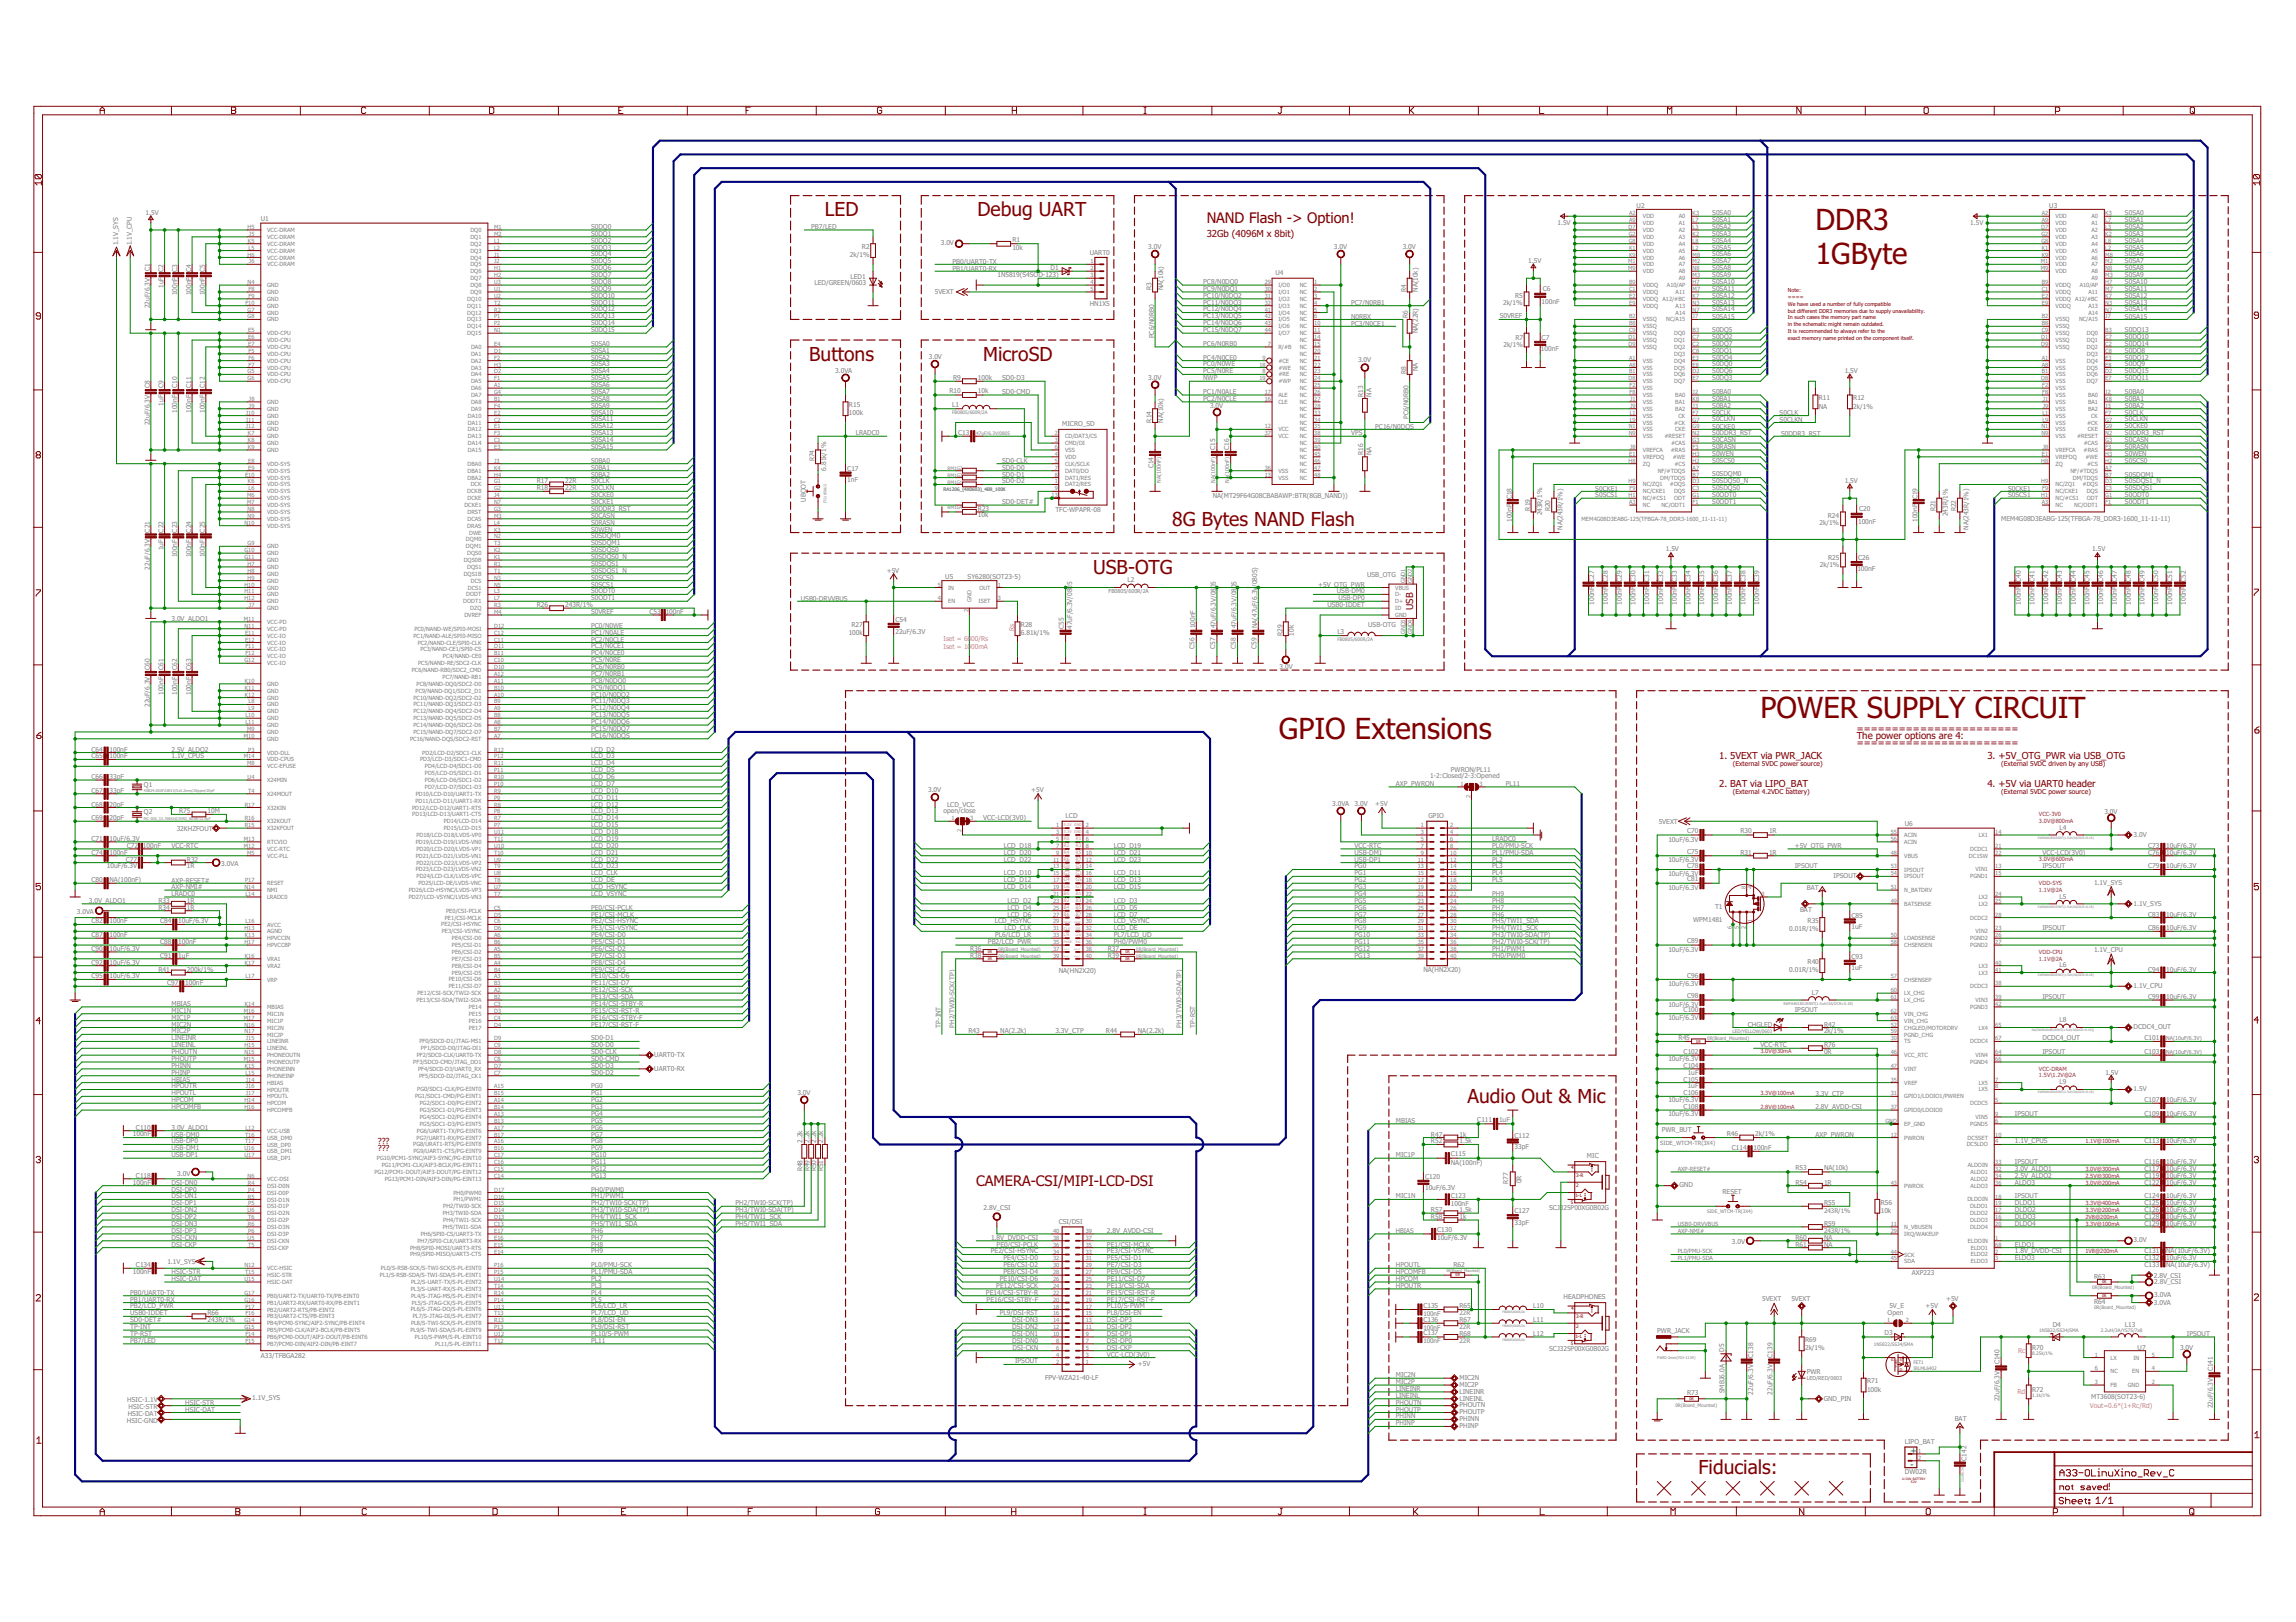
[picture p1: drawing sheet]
<svg xmlns="http://www.w3.org/2000/svg" width="297mm" height="210mm" viewBox="0 0 297 210" stroke-linecap="round" stroke-linejoin="round" font-family="sans-serif">
<defs><g id="words">
<g font-size="3.8" fill="#800000">
<text x="234.9" y="29.8">DDR3</text>
<text x="234.9" y="34.2">1GByte</text>
<text x="165.5" y="95.6">GPIO Extensions</text>
<text x="227.7" y="92.9">POWER SUPPLY CIRCUIT</text>
</g>
<g font-size="2.5" fill="#800000">
<text x="106.7" y="28">LED</text>
<text x="126.5" y="28">Debug UART</text>
<text x="104.7" y="46.7">Buttons</text>
<text x="127.2" y="46.7">MicroSD</text>
<text x="151.7" y="68">8G Bytes NAND Flash</text>
<text x="141.4" y="74.3">USB-OTG</text>
<text x="189.9" y="142.8">Audio Out &amp; Mic</text>
<text x="219.7" y="190.8">Fiducials:</text>
</g>
<g font-size="1.9" fill="#800000">
<text x="156.1" y="28.9">NAND Flash -&gt; Option!</text>
<text x="126.3" y="153.4">CAMERA-CSI/MIPI-LCD-DSI</text>
</g>
<g font-size="1.2" fill="#800000">
<text x="156.1" y="30.7">32Gb (4096M x 8bit)</text>
<text x="182.8" y="79" transform="rotate(-90 182.8 79)">USB</text>
<text x="240.2" y="95.6">The power options are 4:</text>
<text x="240.2" y="94.7">=======================</text>
<text x="222.4" y="98.3">1. 5VEXT via PWR_JACK</text>
<text x="222.4" y="101.8">2. BAT via LIPO_BAT</text>
<text x="240.2" y="96.5">=======================</text>
<text x="257.1" y="98.3">3. +5V_OTG_PWR via USB_OTG</text>
<text x="257.1" y="101.8">4. +5V via UART0 header</text>
</g>
<g font-size="1.2" fill="#008080">
<text x="247.1" y="188.1">+</text>
<text x="247.1" y="189.9">-</text>
</g>
<g font-size="1.1" fill="#800000">
<text x="48.9" y="148.1">???</text>
<text x="48.9" y="149">???</text>
</g>
<g font-size=".9" fill="#808080">
<text x="18.8" y="27.8">1.5V</text>
<text x="33.7" y="28.6">U1</text>
<text x="76.5" y="29.6">S0DQ0</text>
<text x="104.9" y="29.6">PB7/LED</text>
<text x="201.5" y="29.1">1.5V</text>
<text x="211.7" y="26.9">U2</text>
<text x="221.5" y="29.6">S0SA2</text>
<text x="221.5" y="28.7">S0SA1</text>
<text x="221.5" y="27.9">S0SA0</text>
<text x="254.9" y="29.1">1.5V</text>
<text x="265.1" y="26.9">U3</text>
<text x="274.9" y="29.6">S0SA2</text>
<text x="274.9" y="28.7">S0SA1</text>
<text x="274.9" y="27.9">S0SA0</text>
<text x="15.3" y="31.8" transform="rotate(-90 15.3 31.8)">1.1V_SYS</text>
<text x="17.1" y="31.8" transform="rotate(-90 17.1 31.8)">1.1V_CPU</text>
<text x="19.4" y="35.1" transform="rotate(-90 19.4 35.1)">C1</text>
<text x="21.2" y="35.2" transform="rotate(-90 21.2 35.2)">C2</text>
<text x="22.9" y="35.2" transform="rotate(-90 22.9 35.2)">C3</text>
<text x="24.7" y="35.2" transform="rotate(-90 24.7 35.2)">C4</text>
<text x="26.5" y="35.2" transform="rotate(-90 26.5 35.2)">C5</text>
<text x="76.5" y="30.5">S0DQ1</text>
<text x="76.5" y="31.4">S0DQ2</text>
<text x="76.5" y="32.3">S0DQ3</text>
<text x="76.5" y="33.2">S0DQ4</text>
<text x="76.5" y="34.1">S0DQ5</text>
<text x="76.5" y="35">S0DQ6</text>
<text x="76.5" y="35.9">S0DQ7</text>
<text x="110" y="33.3">2k/1%</text>
<text x="111.5" y="32.2">R2</text>
<text x="121.7" y="31.8">3.0V</text>
<text x="123.2" y="35">PB1/UART0-RX</text>
<text x="123.2" y="34.1">PB0/UART0-TX</text>
<text x="129" y="35.9">1N5819(S4SOD-123)</text>
<text x="131" y="32.4">10k</text>
<text x="131" y="31.3">R1</text>
<text x="135.9" y="35">D1</text>
<text x="141" y="33">UART0</text>
<text x="148.5" y="32.2">3.0V</text>
<text x="165" y="35.5">U4</text>
<text x="172.6" y="32.2">3.0V</text>
<text x="181.5" y="32.2">3.0V</text>
<text x="197.7" y="34">1.5V</text>
<text x="221.5" y="30.5">S0SA3</text>
<text x="221.5" y="31.4">S0SA4</text>
<text x="221.5" y="32.3">S0SA5</text>
<text x="221.5" y="33.2">S0SA6</text>
<text x="221.5" y="34.1">S0SA7</text>
<text x="221.5" y="35">S0SA8</text>
<text x="221.5" y="35.9">S0SA9</text>
<text x="274.9" y="30.5">S0SA3</text>
<text x="274.9" y="31.4">S0SA4</text>
<text x="274.9" y="32.3">S0SA5</text>
<text x="274.9" y="33.2">S0SA6</text>
<text x="274.9" y="34.1">S0SA7</text>
<text x="274.9" y="35">S0SA8</text>
<text x="274.9" y="35.9">S0SA9</text>
<text x="19.4" y="39.9" transform="rotate(-90 19.4 39.9)">22uF/6.3V</text>
<text x="21.2" y="37.3" transform="rotate(-90 21.2 37.3)">1uF</text>
<text x="22.9" y="38.2" transform="rotate(-90 22.9 38.2)">100nF</text>
<text x="24.7" y="38.2" transform="rotate(-90 24.7 38.2)">100nF</text>
<text x="26.5" y="38.2" transform="rotate(-90 26.5 38.2)">100nF</text>
<text x="76.5" y="36.8">S0DQ8</text>
<text x="76.5" y="37.6">S0DQ9</text>
<text x="76.5" y="38.5">S0DQ10</text>
<text x="76.5" y="39.4">S0DQ11</text>
<text x="76.5" y="40.3">S0DQ12</text>
<text x="76.5" y="41.2">S0DQ13</text>
<text x="105.4" y="36.9">LED/GREEN/0603</text>
<text x="110" y="36.1">LED1</text>
<text x="120.9" y="38">5VEXT</text>
<text x="141" y="39.6">HN1X5</text>
<text x="149" y="37.6" transform="rotate(-90 149 37.6)">R3</text>
<text x="150.5" y="37.6" transform="rotate(-90 150.5 37.6)">NA(10k)</text>
<text x="155.7" y="36.8">PC8/N0DQ0</text>
<text x="155.7" y="37.6">PC9/N0DQ1</text>
<text x="155.7" y="38.5">PC10/N0DQ2</text>
<text x="155.7" y="39.4">PC11/N0DQ3</text>
<text x="155.7" y="40.3">PC12/N0DQ4</text>
<text x="155.7" y="41.2">PC13/N0DQ5</text>
<text x="174.8" y="39.5">PC7/N0RB1</text>
<text x="174.8" y="41.2">N0RBX</text>
<text x="181.9" y="37.8" transform="rotate(-90 181.9 37.8)">R4</text>
<text x="182.1" y="41.1" transform="rotate(-90 182.1 41.1)">R6</text>
<text x="183.4" y="37.8" transform="rotate(-90 183.4 37.8)">NA(10k)</text>
<text x="194" y="41.2">S0VREF</text>
<text x="194.5" y="39.5">2k/1%</text>
<text x="196" y="38.6">R5</text>
<text x="199.4" y="39.3">100nF</text>
<text x="199.6" y="37.6">C6</text>
<text x="221.5" y="36.8">S0SA10</text>
<text x="221.5" y="37.6">S0SA11</text>
<text x="221.5" y="38.5">S0SA12</text>
<text x="221.5" y="40.3">S0SA14</text>
<text x="221.5" y="39.4">S0SA13</text>
<text x="221.5" y="41.2">S0SA15</text>
<text x="274.9" y="36.8">S0SA10</text>
<text x="274.9" y="37.6">S0SA11</text>
<text x="274.9" y="38.5">S0SA12</text>
<text x="274.9" y="40.3">S0SA14</text>
<text x="274.9" y="39.4">S0SA13</text>
<text x="274.9" y="41.3">S0SA15</text>
<text x="76.5" y="46.5">S0SA2</text>
<text x="76.5" y="47.4">S0SA3</text>
<text x="76.5" y="45.6">S0SA1</text>
<text x="76.5" y="44.8">S0SA0</text>
<text x="76.5" y="42.1">S0DQ14</text>
<text x="76.5" y="43">S0DQ15</text>
<text x="120.2" y="46.4">3.0V</text>
<text x="149.3" y="43.8" transform="rotate(-90 149.3 43.8)">PC6/N0RB0</text>
<text x="155.7" y="42.1">PC14/N0DQ6</text>
<text x="155.7" y="43">PC15/N0DQ7</text>
<text x="155.7" y="47.4">PC0/N0WE</text>
<text x="155.7" y="44.8">PC6/N0RB0</text>
<text x="155.7" y="46.5">PC4/N0CE0</text>
<text x="174.8" y="42.1">PC3/N0CE1</text>
<text x="175.7" y="46.9">3.0V</text>
<text x="183.4" y="43.1" transform="rotate(-90 183.4 43.1)">NA(22R)</text>
<text x="194.5" y="44.9">2k/1%</text>
<text x="196.1" y="43.9">R7</text>
<text x="199.4" y="45.5">100nF</text>
<text x="199.4" y="44">C7</text>
<text x="221.5" y="47.4">S0DQ0</text>
<text x="221.5" y="45.6">S0DQ1</text>
<text x="221.5" y="43.9">S0DQ2</text>
<text x="221.5" y="46.5">S0DQ4</text>
<text x="221.5" y="43">S0DQ5</text>
<text x="221.5" y="44.7">S0DQ7</text>
<text x="274.9" y="45.6">S0DQ8</text>
<text x="274.9" y="47.4">S0DQ9</text>
<text x="274.9" y="43.9">S0DQ10</text>
<text x="274.9" y="46.5">S0DQ12</text>
<text x="274.9" y="43">S0DQ13</text>
<text x="274.9" y="44.7">S0DQ14</text>
<text x="19.4" y="50.2" transform="rotate(-90 19.4 50.2)">C8</text>
<text x="21.2" y="52.5" transform="rotate(-90 21.2 52.5)">1uF</text>
<text x="21.2" y="50.2" transform="rotate(-90 21.2 50.2)">C9</text>
<text x="22.9" y="53.4" transform="rotate(-90 22.9 53.4)">100nF</text>
<text x="22.9" y="50.2" transform="rotate(-90 22.9 50.2)">C10</text>
<text x="24.7" y="53.4" transform="rotate(-90 24.7 53.4)">100nF</text>
<text x="24.7" y="50.2" transform="rotate(-90 24.7 50.2)">C11</text>
<text x="26.5" y="53.4" transform="rotate(-90 26.5 53.4)">100nF</text>
<text x="26.5" y="50.2" transform="rotate(-90 26.5 50.2)">C12</text>
<text x="76.5" y="48.3">S0SA4</text>
<text x="76.5" y="49.2">S0SA5</text>
<text x="76.5" y="50.1">S0SA6</text>
<text x="76.5" y="51">S0SA7</text>
<text x="76.5" y="51.9">S0SA8</text>
<text x="76.5" y="52.8">S0SA9</text>
<text x="76.5" y="53.7">S0SA10</text>
<text x="108.1" y="48.2">3.0VA</text>
<text x="109.8" y="53.7">100k</text>
<text x="109.8" y="52.7">R15</text>
<text x="122.8" y="50.9">R10</text>
<text x="123.2" y="52.7">L1</text>
<text x="123.3" y="49.1">R9</text>
<text x="126.5" y="50.9">10k</text>
<text x="126.5" y="49.1">100k</text>
<text x="129.6" y="51">SD0-CMD</text>
<text x="129.6" y="49.2">SD0-D3</text>
<text x="148.5" y="49.1">3.0V</text>
<text x="155.7" y="51">PC1/N0ALE</text>
<text x="155.7" y="51.9">PC2/N0CLE</text>
<text x="155.7" y="48.3">PC5/N0RE</text>
<text x="155.7" y="49.2">NWP</text>
<text x="156.6" y="52.8">3.0V</text>
<text x="176.4" y="51.3" transform="rotate(-90 176.4 51.3)">R13</text>
<text x="177.4" y="51.3" transform="rotate(-90 177.4 51.3)">NA</text>
<text x="181.9" y="48.5" transform="rotate(-90 181.9 48.5)">R8</text>
<text x="183.4" y="48" transform="rotate(-90 183.4 48)">NA</text>
<text x="221.5" y="49.2">S0DQ3</text>
<text x="221.5" y="48.3">S0DQ6</text>
<text x="221.5" y="51">S0BA0</text>
<text x="221.5" y="51.9">S0BA1</text>
<text x="221.5" y="53.6">S0CLK</text>
<text x="221.5" y="52.8">S0BA2</text>
<text x="230.2" y="53.7">S0CLK</text>
<text x="235.3" y="52.9">NA</text>
<text x="235.3" y="51.8">R11</text>
<text x="238.6" y="48.2">1.5V</text>
<text x="239.8" y="52.9">2k/1%</text>
<text x="239.8" y="51.8">R12</text>
<text x="274.9" y="51">S0BA0</text>
<text x="274.9" y="51.9">S0BA1</text>
<text x="274.9" y="53.7">S0CLK</text>
<text x="274.9" y="52.8">S0BA2</text>
<text x="274.9" y="49.2">S0DQ11</text>
<text x="274.9" y="48.3">S0DQ15</text>
<text x="19.4" y="55" transform="rotate(-90 19.4 55)">22uF/6.3V</text>
<text x="76.5" y="54.5">S0SA11</text>
<text x="76.5" y="55.4">S0SA12</text>
<text x="76.5" y="59.9">S0BA0</text>
<text x="76.5" y="57.2">S0SA14</text>
<text x="76.5" y="56.3">S0SA13</text>
<text x="76.5" y="58.1">S0SA15</text>
<text x="105.4" y="59.7" transform="rotate(-90 105.4 59.7)">R74</text>
<text x="110.7" y="56.3">LRADC0</text>
<text x="123.9" y="56.3">C13</text>
<text x="129.6" y="59.9">SD0-CLK</text>
<text x="137.4" y="55.1">MICRO_SD</text>
<text x="149" y="54.7" transform="rotate(-90 149 54.7)">R14</text>
<text x="150.5" y="54.7" transform="rotate(-90 150.5 54.7)">NA(10k)</text>
<text x="157.2" y="58.2" transform="rotate(-90 157.2 58.2)">C15</text>
<text x="159" y="58.2" transform="rotate(-90 159 58.2)">C16</text>
<text x="174.8" y="56.3">VPS</text>
<text x="176.4" y="58.9" transform="rotate(-90 176.4 58.9)">R16</text>
<text x="177.4" y="58.9" transform="rotate(-90 177.4 58.9)">NA</text>
<text x="177.9" y="55.5">PC16/N0DQS</text>
<text x="182.2" y="54.2" transform="rotate(-90 182.2 54.2)">PC6/N0RB0</text>
<text x="221.5" y="55.5">S0CKE0</text>
<text x="221.5" y="57.2">S0CASN</text>
<text x="221.5" y="58.1">S0RASN</text>
<text x="221.5" y="59">S0WEN</text>
<text x="221.5" y="54.5">S0CLKN</text>
<text x="221.5" y="56.3">S0DDR3_RST</text>
<text x="221.5" y="59.9">S0SCS0</text>
<text x="230.2" y="54.6">S0CLKN</text>
<text x="230.4" y="56.4">S0DDR3_RST</text>
<text x="274.9" y="55.4">S0CKE0</text>
<text x="274.9" y="57.2">S0CASN</text>
<text x="274.9" y="58.1">S0RASN</text>
<text x="274.9" y="59">S0WEN</text>
<text x="274.9" y="54.5">S0CLKN</text>
<text x="274.9" y="56.3">S0DDR3_RST</text>
<text x="274.9" y="59.9">S0SCS0</text>
<text x="69.4" y="62.6">R17</text>
<text x="69.4" y="63.4">R18</text>
<text x="73.1" y="62.6">22R</text>
<text x="73.1" y="63.4">22R</text>
<text x="76.5" y="64.3">S0CKE0</text>
<text x="76.5" y="60.8">S0BA1</text>
<text x="76.5" y="62.6">S0CLK</text>
<text x="76.5" y="63.4">S0CLKN</text>
<text x="76.5" y="61.7">S0BA2</text>
<text x="76.5" y="65.2">S0CKE1</text>
<text x="104.3" y="64.9" transform="rotate(-90 104.3 64.9)">UBOOT</text>
<text x="106.9" y="60.9" transform="rotate(-90 106.9 60.9)">6.81k/1%</text>
<text x="109.6" y="62.4">1nF</text>
<text x="109.6" y="60.9">C17</text>
<text x="129.6" y="61.7">SD0-D1</text>
<text x="129.6" y="60.8">SD0-D0</text>
<text x="129.6" y="62.6">SD0-D2</text>
<text x="129.6" y="65.2">SD0-DET#</text>
<text x="149.2" y="60.6" transform="rotate(-90 149.2 60.6)">C14</text>
<text x="156.9" y="64.5">NA(MT29F64G08CBABAWP:BTR(8GB_NAND))</text>
<text x="195.6" y="64.6" transform="rotate(-90 195.6 64.6)">C18</text>
<text x="206.4" y="63.5">S0CKE1</text>
<text x="206.4" y="64.4">S0SCS1</text>
<text x="221.5" y="61.7">S0SDQM0</text>
<text x="221.5" y="64.3">S0ODT0</text>
<text x="221.5" y="63.4">S0SDQS0</text>
<text x="221.5" y="62.5">S0SDQS0_N</text>
<text x="221.5" y="65.3">S0ODT1</text>
<text x="238.6" y="62.5">1.5V</text>
<text x="248.1" y="64.6" transform="rotate(-90 248.1 64.6)">C19</text>
<text x="259.8" y="63.5">S0CKE1</text>
<text x="259.8" y="64.4">S0SCS1</text>
<text x="274.9" y="61.7">S0SDQM1</text>
<text x="274.9" y="63.4">S0SDQS1</text>
<text x="274.9" y="62.6">S0SDQS1_N</text>
<text x="274.9" y="64.3">S0ODT0</text>
<text x="274.9" y="65.3">S0ODT1</text>
<text x="19.4" y="68.9" transform="rotate(-90 19.4 68.9)">C21</text>
<text x="21.2" y="71.2" transform="rotate(-90 21.2 71.2)">1uF</text>
<text x="21.2" y="68.9" transform="rotate(-90 21.2 68.9)">C22</text>
<text x="22.9" y="68.9" transform="rotate(-90 22.9 68.9)">C23</text>
<text x="24.7" y="68.9" transform="rotate(-90 24.7 68.9)">C24</text>
<text x="26.5" y="68.9" transform="rotate(-90 26.5 68.9)">C25</text>
<text x="76.5" y="67">S0CASN</text>
<text x="76.5" y="67.9">S0RASN</text>
<text x="76.5" y="68.8">S0WEN</text>
<text x="76.5" y="69.7">S0SDQM0</text>
<text x="76.5" y="70.6">S0SDQM1</text>
<text x="76.5" y="66.1">S0DDR3_RST</text>
<text x="76.5" y="71.5">S0SDQS0</text>
<text x="126.5" y="66.9">10k</text>
<text x="126.5" y="66.2">R23</text>
<text x="136.5" y="66.2">TFC-WPAPR-08</text>
<text x="195.6" y="67.6" transform="rotate(-90 195.6 67.6)">100nF</text>
<text x="198" y="66.1" transform="rotate(-90 198 66.1)">R19</text>
<text x="199.5" y="66.7" transform="rotate(-90 199.5 66.7)">243R/1%</text>
<text x="200.6" y="66.2" transform="rotate(-90 200.6 66.2)">R20</text>
<text x="202.2" y="68.6" transform="rotate(-90 202.2 68.6)">NA(243R/1%)</text>
<text x="215.5" y="71.4">1.5V</text>
<text x="235.4" y="68">2k/1%</text>
<text x="236.5" y="67.1">R24</text>
<text x="240.4" y="67.8">100nF</text>
<text x="240.5" y="66.1">C20</text>
<text x="248.1" y="67.6" transform="rotate(-90 248.1 67.6)">100nF</text>
<text x="250.4" y="66.2" transform="rotate(-90 250.4 66.2)">R21</text>
<text x="252" y="66.8" transform="rotate(-90 252 66.8)">243R/1%</text>
<text x="253.1" y="66.2" transform="rotate(-90 253.1 66.2)">R22</text>
<text x="254.7" y="68.6" transform="rotate(-90 254.7 68.6)">NA(243R/1%)</text>
<text x="258.9" y="67.4">MEM4G08D3EABG-125(TFBGA-78_DDR3-1600_11-11-11)</text>
<text x="270.7" y="71.4">1.5V</text>
<text x="19.4" y="73.7" transform="rotate(-90 19.4 73.7)">22uF/6.3V</text>
<text x="22.9" y="72.1" transform="rotate(-90 22.9 72.1)">100nF</text>
<text x="24.7" y="72.1" transform="rotate(-90 24.7 72.1)">100nF</text>
<text x="26.5" y="72.1" transform="rotate(-90 26.5 72.1)">100nF</text>
<text x="76.5" y="73.2">S0SDQS1</text>
<text x="76.5" y="74.1">S0SDQS1_N</text>
<text x="76.5" y="76.8">S0ODT0</text>
<text x="76.5" y="75">S0SCS0</text>
<text x="76.5" y="72.3">S0SDQS0_N</text>
<text x="76.5" y="77.7">S0ODT1</text>
<text x="76.5" y="75.9">S0SCS1</text>
<text x="103.6" y="77.7">USB0-DRVVBUS</text>
<text x="114.7" y="74.2">+5V</text>
<text x="122.3" y="74.9">U5</text>
<text x="125.2" y="74.9">SY6280(SOT23-5)</text>
<text x="145.9" y="75.4">L2</text>
<text x="162.7" y="75.9" transform="rotate(-90 162.7 75.9)">/0805)</text>
<text x="170.5" y="75.9">+5V_OTG_PWR</text>
<text x="173" y="76.8">USB-DM0</text>
<text x="173.1" y="77.7">USB-DP0</text>
<text x="176.9" y="74.7">USB_OTG</text>
<text x="206.2" y="75.3" transform="rotate(-90 206.2 75.3)">C27</text>
<text x="208" y="75.3" transform="rotate(-90 208 75.3)">C28</text>
<text x="209.8" y="75.3" transform="rotate(-90 209.8 75.3)">C29</text>
<text x="211.6" y="75.3" transform="rotate(-90 211.6 75.3)">C30</text>
<text x="213.4" y="75.3" transform="rotate(-90 213.4 75.3)">C31</text>
<text x="215.1" y="75.3" transform="rotate(-90 215.1 75.3)">C32</text>
<text x="216.9" y="75.3" transform="rotate(-90 216.9 75.3)">C33</text>
<text x="218.7" y="75.3" transform="rotate(-90 218.7 75.3)">C34</text>
<text x="220.5" y="75.3" transform="rotate(-90 220.5 75.3)">C35</text>
<text x="222.3" y="75.3" transform="rotate(-90 222.3 75.3)">C36</text>
<text x="224" y="75.3" transform="rotate(-90 224 75.3)">C37</text>
<text x="225.8" y="75.3" transform="rotate(-90 225.8 75.3)">C38</text>
<text x="227.6" y="75.3" transform="rotate(-90 227.6 75.3)">C39</text>
<text x="235.4" y="73.4">2k/1%</text>
<text x="236.5" y="72.4">R25</text>
<text x="240.3" y="73.9">100nF</text>
<text x="240.4" y="72.4">C26</text>
<text x="261.4" y="75.3" transform="rotate(-90 261.4 75.3)">C40</text>
<text x="263.2" y="75.3" transform="rotate(-90 263.2 75.3)">C41</text>
<text x="265" y="75.3" transform="rotate(-90 265 75.3)">C42</text>
<text x="266.8" y="75.3" transform="rotate(-90 266.8 75.3)">C43</text>
<text x="268.5" y="75.3" transform="rotate(-90 268.5 75.3)">C44</text>
<text x="270.3" y="75.3" transform="rotate(-90 270.3 75.3)">C45</text>
<text x="272.1" y="75.3" transform="rotate(-90 272.1 75.3)">C46</text>
<text x="273.9" y="75.3" transform="rotate(-90 273.9 75.3)">C47</text>
<text x="275.7" y="75.3" transform="rotate(-90 275.7 75.3)">C48</text>
<text x="277.4" y="75.3" transform="rotate(-90 277.4 75.3)">C49</text>
<text x="279.2" y="75.3" transform="rotate(-90 279.2 75.3)">C50</text>
<text x="281" y="75.3" transform="rotate(-90 281 75.3)">C51</text>
<text x="282.8" y="75.3" transform="rotate(-90 282.8 75.3)">C52</text>
<text x="22.2" y="80.3">3.0V_ALDO1</text>
<text x="69.4" y="78.6">R26</text>
<text x="73.1" y="78.6">243R/1%</text>
<text x="76.5" y="81.2">PC0/N0WE</text>
<text x="76.5" y="82.1">PC1/N0ALE</text>
<text x="76.5" y="83">PC2/N0CLE</text>
<text x="76.5" y="83.9">PC3/N0CE1</text>
<text x="76.5" y="79.5">S0VREF</text>
<text x="84" y="79.5">C53</text>
<text x="86.1" y="79.5">100nF</text>
<text x="109.8" y="82.2">100k</text>
<text x="110.2" y="81.1">R27</text>
<text x="115.8" y="82">22uF/6.3V</text>
<text x="115.8" y="80.5">C54</text>
<text x="132.1" y="82.2">6.81k/1%</text>
<text x="132.1" y="81.1">R28</text>
<text x="137.6" y="81.4" transform="rotate(-90 137.6 81.4)">C55</text>
<text x="138.7" y="81.4" transform="rotate(-90 138.7 81.4)">47uF/6.3V/0805</text>
<text x="154.6" y="83.9" transform="rotate(-90 154.6 83.9)">C56</text>
<text x="154.6" y="81.3" transform="rotate(-90 154.6 81.3)">100nF</text>
<text x="157.2" y="83.9" transform="rotate(-90 157.2 83.9)">C57</text>
<text x="157.3" y="81.3" transform="rotate(-90 157.3 81.3)">47uF/6.3V/0805</text>
<text x="159.9" y="83.9" transform="rotate(-90 159.9 83.9)">C58</text>
<text x="160" y="81.3" transform="rotate(-90 160 81.3)">47uF/6.3V/0805</text>
<text x="162.6" y="83.9" transform="rotate(-90 162.6 83.9)">C59</text>
<text x="162.7" y="81.3" transform="rotate(-90 162.7 81.3)">NA(47uF/6.3V</text>
<text x="165.9" y="82.3" transform="rotate(-90 165.9 82.3)">R29</text>
<text x="167.4" y="82.3" transform="rotate(-90 167.4 82.3)">10k</text>
<text x="171.7" y="78.6">USB0-IDDET</text>
<text x="173" y="82">L3</text>
<text x="177" y="81.1">USB-OTG</text>
<text x="206.2" y="78.2" transform="rotate(-90 206.2 78.2)">100nF</text>
<text x="208" y="78.2" transform="rotate(-90 208 78.2)">100nF</text>
<text x="209.8" y="78.2" transform="rotate(-90 209.8 78.2)">100nF</text>
<text x="211.6" y="78.2" transform="rotate(-90 211.6 78.2)">100nF</text>
<text x="213.4" y="78.2" transform="rotate(-90 213.4 78.2)">100nF</text>
<text x="215.1" y="78.2" transform="rotate(-90 215.1 78.2)">100nF</text>
<text x="216.9" y="78.2" transform="rotate(-90 216.9 78.2)">100nF</text>
<text x="218.7" y="78.2" transform="rotate(-90 218.7 78.2)">100nF</text>
<text x="220.5" y="78.2" transform="rotate(-90 220.5 78.2)">100nF</text>
<text x="222.3" y="78.2" transform="rotate(-90 222.3 78.2)">100nF</text>
<text x="224" y="78.2" transform="rotate(-90 224 78.2)">100nF</text>
<text x="225.8" y="78.2" transform="rotate(-90 225.8 78.2)">100nF</text>
<text x="227.6" y="78.2" transform="rotate(-90 227.6 78.2)">100nF</text>
<text x="261.4" y="78.2" transform="rotate(-90 261.4 78.2)">100nF</text>
<text x="263.2" y="78.2" transform="rotate(-90 263.2 78.2)">100nF</text>
<text x="265" y="78.2" transform="rotate(-90 265 78.2)">100nF</text>
<text x="266.8" y="78.2" transform="rotate(-90 266.8 78.2)">100nF</text>
<text x="268.5" y="78.2" transform="rotate(-90 268.5 78.2)">100nF</text>
<text x="270.3" y="78.2" transform="rotate(-90 270.3 78.2)">100nF</text>
<text x="272.1" y="78.2" transform="rotate(-90 272.1 78.2)">100nF</text>
<text x="273.9" y="78.2" transform="rotate(-90 273.9 78.2)">100nF</text>
<text x="275.7" y="78.2" transform="rotate(-90 275.7 78.2)">100nF</text>
<text x="277.4" y="78.2" transform="rotate(-90 277.4 78.2)">100nF</text>
<text x="279.2" y="78.2" transform="rotate(-90 279.2 78.2)">100nF</text>
<text x="281" y="78.2" transform="rotate(-90 281 78.2)">100nF</text>
<text x="282.8" y="78.2" transform="rotate(-90 282.8 78.2)">100nF</text>
<text x="19.4" y="86.7" transform="rotate(-90 19.4 86.7)">C60</text>
<text x="21.2" y="89.9" transform="rotate(-90 21.2 89.9)">100nF</text>
<text x="21.2" y="86.7" transform="rotate(-90 21.2 86.7)">C61</text>
<text x="22.9" y="89.9" transform="rotate(-90 22.9 89.9)">100nF</text>
<text x="22.9" y="86.7" transform="rotate(-90 22.9 86.7)">C62</text>
<text x="24.7" y="89.9" transform="rotate(-90 24.7 89.9)">100nF</text>
<text x="24.7" y="86.7" transform="rotate(-90 24.7 86.7)">C63</text>
<text x="76.5" y="88.4">PC8/N0DQ0</text>
<text x="76.5" y="89.2">PC9/N0DQ1</text>
<text x="76.5" y="85.7">PC5/N0RE</text>
<text x="76.5" y="86.6">PC6/N0RB0</text>
<text x="76.5" y="87.5">PC7/N0RB1</text>
<text x="76.5" y="84.8">PC4/N0CE0</text>
<text x="165.5" y="86.5">3.0V</text>
<text x="19.4" y="91.5" transform="rotate(-90 19.4 91.5)">22uF/6.3V</text>
<text x="76.5" y="90.1">PC10/N0DQ2</text>
<text x="76.5" y="91">PC11/N0DQ3</text>
<text x="76.5" y="91.9">PC12/N0DQ4</text>
<text x="76.5" y="92.8">PC13/N0DQ5</text>
<text x="76.5" y="93.7">PC14/N0DQ6</text>
<text x="76.5" y="94.6">PC15/N0DQ7</text>
<text x="76.5" y="95.5">PC16/N0DQS</text>
<text x="11.8" y="100.8">C66</text>
<text x="11.8" y="97.3">C64</text>
<text x="11.8" y="98.1">C65</text>
<text x="14.2" y="100.8">33pF</text>
<text x="14.2" y="97.3">100nF</text>
<text x="14.2" y="98.1">100nF</text>
<text x="18.6" y="101.8">Q1</text>
<text x="22.2" y="97.3">2.5V_ALDO2</text>
<text x="22.2" y="98.1">1.1V_CPUS</text>
<text x="76.5" y="97.3">LCD_D2</text>
<text x="76.5" y="98.1">LCD_D3</text>
<text x="76.5" y="99">LCD_D4</text>
<text x="76.5" y="99.9">LCD_D5</text>
<text x="76.5" y="100.8">LCD_D6</text>
<text x="76.5" y="101.7">LCD_D7</text>
<text x="180.6" y="101.7">AXP_PWRON</text>
<text x="185" y="100.7">1-2:Closed/2-3:Opened</text>
<text x="187.7" y="99.9">PWRON/PL11</text>
<text x="194.8" y="101.7">PL11</text>
<text x="11.8" y="102.6">C67</text>
<text x="11.8" y="104.4">C68</text>
<text x="11.8" y="106.2">C69</text>
<text x="14.2" y="102.6">33pF</text>
<text x="14.2" y="104.4">20pF</text>
<text x="14.2" y="106.2">20pF</text>
<text x="18.6" y="105.4">Q2</text>
<text x="22.9" y="107.6">32KHZFOUT</text>
<text x="23.2" y="105.3">R75</text>
<text x="26.9" y="105.3">10M</text>
<text x="76.5" y="102.6">LCD_D10</text>
<text x="76.5" y="103.5">LCD_D11</text>
<text x="76.5" y="104.4">LCD_D12</text>
<text x="76.5" y="105.3">LCD_D13</text>
<text x="76.5" y="106.2">LCD_D14</text>
<text x="76.5" y="107">LCD_D15</text>
<text x="76.5" y="107.9">LCD_D18</text>
<text x="120.1" y="102.5">3.0V</text>
<text x="122.1" y="105.2">open/close</text>
<text x="122.5" y="104.4">LCD_VCC</text>
<text x="127.2" y="106.2">VCC-LCD(3V0)</text>
<text x="133.4" y="102.5">+5V</text>
<text x="137.9" y="105.8">LCD</text>
<text x="172.4" y="104.3">3.0VA</text>
<text x="175.2" y="104.3">3.0V</text>
<text x="177.9" y="104.3">+5V</text>
<text x="184.8" y="105.8">GPIO</text>
<text x="214.6" y="106.7">5VEXT</text>
<text x="218.3" y="107.8">C70</text>
<text x="225.2" y="107.8">R30</text>
<text x="228.9" y="107.8">1R</text>
<text x="246.4" y="106.9">U6</text>
<text x="266.5" y="107.4">L4</text>
<text x="272.2" y="105.3">3.0V</text>
<text x="11.8" y="110.6">C74</text>
<text x="11.8" y="108.8">C71</text>
<text x="13.8" y="112.4">10uF/6.3V</text>
<text x="14.2" y="110.6">100nF</text>
<text x="14.2" y="108.8">10uF/6.3V</text>
<text x="16.3" y="111.5">C77</text>
<text x="16.4" y="109.7">C72</text>
<text x="18.5" y="109.7">100nF</text>
<text x="22.2" y="109.7">VCC-RTC</text>
<text x="24.2" y="112.4">1R</text>
<text x="24.2" y="111.5">R32</text>
<text x="28.6" y="112">3.0VA</text>
<text x="76.5" y="108.8">LCD_D19</text>
<text x="76.5" y="109.7">LCD_D20</text>
<text x="76.5" y="110.6">LCD_D21</text>
<text x="76.5" y="111.5">LCD_D22</text>
<text x="76.5" y="112.4">LCD_D23</text>
<text x="76.5" y="113.3">LCD_CLK</text>
<text x="129.9" y="113.3">LCD_D10</text>
<text x="129.9" y="109.7">LCD_D18</text>
<text x="129.9" y="110.6">LCD_D20</text>
<text x="129.9" y="111.5">LCD_D22</text>
<text x="144.1" y="113.3">LCD_D11</text>
<text x="144.1" y="109.7">LCD_D19</text>
<text x="144.1" y="110.6">LCD_D21</text>
<text x="144.1" y="111.5">LCD_D23</text>
<text x="175.2" y="111.5">USB-DP1</text>
<text x="175.2" y="109.8">VCC-RTC</text>
<text x="175.2" y="110.6">USB-DM1</text>
<text x="175.2" y="113.3">PG1</text>
<text x="175.2" y="112.4">PG0</text>
<text x="193" y="108.8">LRADC0</text>
<text x="193" y="109.7">PL0/PMU-SCK</text>
<text x="193" y="110.6">PL1/PMU-SDA</text>
<text x="193" y="111.5">PL2</text>
<text x="193" y="112.4">PL3</text>
<text x="193" y="113.3">PL4</text>
<text x="215.8" y="113.4">10uF/6.3V</text>
<text x="215.8" y="108.9">10uF/6.3V</text>
<text x="215.8" y="111.6">10uF/6.3V</text>
<text x="218.3" y="112.3">C78</text>
<text x="218.3" y="110.5">C75</text>
<text x="225.2" y="110.6">R31</text>
<text x="228.9" y="110.6">1R</text>
<text x="232.2" y="109.7">+5V_OTG_PWR</text>
<text x="232.2" y="112.4">IPSOUT</text>
<text x="237.2" y="113.6">IPSOUT</text>
<text x="264.2" y="112.4">IPSOUT</text>
<text x="264.2" y="110.6">VCC-LCD(3V0)</text>
<text x="276" y="108.3">3.0V</text>
<text x="277.9" y="109.7">C73</text>
<text x="277.9" y="110.6">C76</text>
<text x="277.9" y="112.4">C79</text>
<text x="280.3" y="109.7">10uF/6.3V</text>
<text x="280.3" y="110.6">10uF/6.3V</text>
<text x="280.3" y="112.4">10uF/6.3V</text>
<text x="9.9" y="118.2">3.0VA</text>
<text x="11.5" y="116.8">3.0V_ALDO1</text>
<text x="11.8" y="114.2">C80</text>
<text x="11.8" y="119.5">C82</text>
<text x="14.2" y="114.2">NA(100nF)</text>
<text x="14.2" y="119.5">100nF</text>
<text x="20.5" y="117.7">R34</text>
<text x="20.5" y="116.8">R33</text>
<text x="20.7" y="119.5">C84</text>
<text x="22.2" y="115.9">LRADC0</text>
<text x="22.2" y="115.1">AXP-NMI#</text>
<text x="22.2" y="114.2">AXP-RESET#</text>
<text x="23.1" y="119.5">10uF/6.3V</text>
<text x="24.2" y="117.7">1R</text>
<text x="24.2" y="116.8">1R</text>
<text x="76.5" y="115">LCD_HSYNC</text>
<text x="76.5" y="115.9">LCD_VSYNC</text>
<text x="76.5" y="114.2">LCD_DE</text>
<text x="76.5" y="117.7">PE0/CSI-PCLK</text>
<text x="76.5" y="118.6">PE1/CSI-MCLK</text>
<text x="76.5" y="119.5">PE2/CSI-HSYNC</text>
<text x="128.7" y="119.5">LCD_HSYNC</text>
<text x="129.9" y="114.2">LCD_D12</text>
<text x="129.9" y="115">LCD_D14</text>
<text x="130.3" y="116.8">LCD_D2</text>
<text x="130.3" y="117.7">LCD_D4</text>
<text x="130.3" y="118.6">LCD_D6</text>
<text x="144.1" y="116.8">LCD_D3</text>
<text x="144.1" y="117.7">LCD_D5</text>
<text x="144.1" y="118.6">LCD_D7</text>
<text x="144.1" y="114.2">LCD_D13</text>
<text x="144.1" y="115">LCD_D15</text>
<text x="144.1" y="119.5">LCD_VSYNC</text>
<text x="175.2" y="119.5">PG8</text>
<text x="175.2" y="118.6">PG7</text>
<text x="175.2" y="117.7">PG6</text>
<text x="175.2" y="116.8">PG5</text>
<text x="175.2" y="115.9">PG4</text>
<text x="175.2" y="115">PG3</text>
<text x="175.2" y="114.2">PG2</text>
<text x="193" y="115.9">PH9</text>
<text x="193" y="119.5">PH5/TWI1_SDA</text>
<text x="193" y="118.6">PH6</text>
<text x="193" y="117.7">PH7</text>
<text x="193" y="116.8">PH8</text>
<text x="193" y="114.2">PL5</text>
<text x="215.8" y="115.1">10uF/6.3V</text>
<text x="218.3" y="114.1">C81</text>
<text x="219" y="119.4">WPM1481</text>
<text x="221.9" y="117.6">T1</text>
<text x="232.9" y="118.1">BAT</text>
<text x="233.8" y="115.2">BAT</text>
<text x="233.9" y="119.4">R35</text>
<text x="239.5" y="118.7">C85</text>
<text x="266.5" y="116.3">L5</text>
<text x="270.9" y="114.5">1.1V_SYS</text>
<text x="276" y="117.2">1.1V_SYS</text>
<text x="277.9" y="118.6">C83</text>
<text x="280.3" y="118.6">10uF/6.3V</text>
<text x="11.8" y="124.8">C92</text>
<text x="11.8" y="123.1">C90</text>
<text x="11.8" y="121.3">C87</text>
<text x="14.2" y="124.8">10uF/6.3V</text>
<text x="14.2" y="123.1">10uF/6.3V</text>
<text x="14.2" y="121.3">100nF</text>
<text x="20.5" y="125.7">R41</text>
<text x="20.7" y="123.9">C91</text>
<text x="20.7" y="122.2">C88</text>
<text x="23.1" y="123.9">1uF</text>
<text x="23.1" y="122.2">100nF</text>
<text x="24.2" y="125.7">200k/1%</text>
<text x="76.5" y="125.7">PE9/CSI-D5</text>
<text x="76.5" y="124.8">PE8/CSI-D4</text>
<text x="76.5" y="123.9">PE7/CSI-D3</text>
<text x="76.5" y="123.1">PE6/CSI-D2</text>
<text x="76.5" y="120.4">PE3/CSI-VSYNC</text>
<text x="76.5" y="121.3">PE4/CSI-D0</text>
<text x="76.5" y="122.2">PE5/CSI-D1</text>
<text x="125.5" y="123.1">R36</text>
<text x="125.5" y="123.9">R38</text>
<text x="127.8" y="122.2">PB2/LCD_PWR</text>
<text x="128.7" y="121.3">PL6/LCD_LR</text>
<text x="129.9" y="120.4">LCD_CLK</text>
<text x="137" y="125.9">NA(HN2X20)</text>
<text x="143.3" y="123.1">R37</text>
<text x="143.3" y="123.9">R39</text>
<text x="144.1" y="120.4">LCD_DE</text>
<text x="144.1" y="122.2">PH0/PWM0</text>
<text x="144.1" y="121.3">PL7/LCD_UD</text>
<text x="175.2" y="121.3">PG10</text>
<text x="175.2" y="122.2">PG11</text>
<text x="175.2" y="123.1">PG12</text>
<text x="175.2" y="123.9">PG13</text>
<text x="175.2" y="120.4">PG9</text>
<text x="184.1" y="125.8">NA(HN2X20)</text>
<text x="193" y="122.2">PH2/TWI0-SCK(TP)</text>
<text x="193" y="121.3">PH3/TWI0-SDA(TP)</text>
<text x="193" y="123.9">PH0/PWM0</text>
<text x="193" y="120.4">PH4/TWI1_SCK</text>
<text x="193" y="123.1">PH1/PWM1</text>
<text x="215.8" y="123.1">10uF/6.3V</text>
<text x="218.3" y="122.1">C89</text>
<text x="231.5" y="120.5">0.01R/1%</text>
<text x="231.5" y="125.8">0.01R/1%</text>
<text x="233.9" y="124.7">R40</text>
<text x="239.5" y="120.2">1uF</text>
<text x="239.5" y="125.6">1uF</text>
<text x="239.5" y="124.1">C93</text>
<text x="264.2" y="120.4">IPSOUT</text>
<text x="266.5" y="125.2">L6</text>
<text x="270.9" y="123.2">1.1V_CPU</text>
<text x="277.9" y="120.4">C86</text>
<text x="277.9" y="125.7">C94</text>
<text x="280.3" y="120.4">10uF/6.3V</text>
<text x="280.3" y="125.7">10uF/6.3V</text>
<text x="11.8" y="126.6">C95</text>
<text x="14.2" y="126.6">10uF/6.3V</text>
<text x="21.6" y="127.5">C97</text>
<text x="22.2" y="132">MIC1P</text>
<text x="22.2" y="131.1">MIC1N</text>
<text x="22.2" y="130.2">MBIAS</text>
<text x="24" y="127.5">100nF</text>
<text x="76.5" y="130.2">PE14/CSI-STBY-R</text>
<text x="76.5" y="131.1">PE15/CSI-RST-R</text>
<text x="76.5" y="132">PE16/CSI-STBY-F</text>
<text x="76.5" y="126.6">PE10/CSI-D6</text>
<text x="76.5" y="127.5">PE11/CSI-D7</text>
<text x="76.5" y="128.4">PE12/CSI-SCK</text>
<text x="76.5" y="129.3">PE13/CSI-SDA</text>
<text x="215.8" y="127.6">10uF/6.3V</text>
<text x="215.8" y="130.3">10uF/6.3V</text>
<text x="217.8" y="131">C100</text>
<text x="218.3" y="126.5">C96</text>
<text x="218.3" y="129.2">C98</text>
<text x="232.2" y="131">IPSOUT</text>
<text x="234.4" y="128.8">L7</text>
<text x="264.2" y="129.3">IPSOUT</text>
<text x="276" y="127.9">1.1V_CPU</text>
<text x="277.9" y="129.3">C99</text>
<text x="280.3" y="129.3">10uF/6.3V</text>
<text x="22.2" y="135.5">LINEINL</text>
<text x="22.2" y="134.6">LINEINR</text>
<text x="22.2" y="133.7">MIC2P</text>
<text x="22.2" y="132.8">MIC2N</text>
<text x="22.2" y="137.3">PHOUTP</text>
<text x="22.2" y="136.4">PHOUTN</text>
<text x="76.5" y="134.6">SD0-D1</text>
<text x="76.5" y="135.5">SD0-D0</text>
<text x="76.5" y="136.4">SD0-CLK</text>
<text x="76.5" y="137.3">SD0-CMD</text>
<text x="76.5" y="132.8">PE17/CSI-RST-F</text>
<text x="84.7" y="136.8">UART0-TX</text>
<text x="121.7" y="133" transform="rotate(-90 121.7 133)">TP-INT</text>
<text x="123.5" y="133" transform="rotate(-90 123.5 133)">PH2/TWI0-SCK(TP)</text>
<text x="125.3" y="133.6">R43</text>
<text x="129.4" y="133.6">NA(2.2k)</text>
<text x="136.5" y="133.7">3.3V_CTP</text>
<text x="143.1" y="133.6">R44</text>
<text x="147.2" y="133.6">NA(2.2k)</text>
<text x="152.9" y="133" transform="rotate(-90 152.9 133)">PH3/TWI0-SDA(TP)</text>
<text x="154.6" y="133" transform="rotate(-90 154.6 133)">TP-RST</text>
<text x="215.8" y="132">10uF/6.3V</text>
<text x="215.8" y="137.3">10uF/6.3V</text>
<text x="217.2" y="134.6">R45</text>
<text x="217.8" y="136.4">C102</text>
<text x="226.1" y="132.8">CHGLED</text>
<text x="227.7" y="135.5">VCC-RTC</text>
<text x="236" y="133.7">2k/1%</text>
<text x="236" y="136.4">0R</text>
<text x="236" y="132.8">R42</text>
<text x="236" y="135.5">R76</text>
<text x="264.2" y="136.4">IPSOUT</text>
<text x="264.2" y="134.6">DCDC4_OUT</text>
<text x="266.5" y="132.3">L8</text>
<text x="276" y="133.2">DCDC4_OUT</text>
<text x="277.4" y="134.6">C101</text>
<text x="277.4" y="136.4">C103</text>
<text x="22.2" y="140.9">HPOUTR</text>
<text x="22.2" y="142.6">HPCOM</text>
<text x="22.2" y="141.7">HPOUTL</text>
<text x="22.2" y="143.5">HPCOMFB</text>
<text x="22.2" y="140">HBIAS</text>
<text x="22.2" y="138.2">PHINN</text>
<text x="22.2" y="139.1">PHINP</text>
<text x="76.5" y="138.2">SD0-D3</text>
<text x="76.5" y="139.1">SD0-D2</text>
<text x="76.5" y="143.5">PG3</text>
<text x="76.5" y="142.6">PG2</text>
<text x="76.5" y="141.7">PG1</text>
<text x="76.5" y="140.9">PG0</text>
<text x="84.7" y="138.6">UART0-RX</text>
<text x="103.2" y="141.7">3.0V</text>
<text x="215.8" y="142.6">10uF/6.3V</text>
<text x="217.8" y="138.2">C104</text>
<text x="217.8" y="140">C105</text>
<text x="217.8" y="141.7">C106</text>
<text x="217.8" y="143.5">C108</text>
<text x="218.3" y="139.1">1uF</text>
<text x="218.3" y="140.8">1uF</text>
<text x="234.9" y="141.8">3.3V_CTP</text>
<text x="234.9" y="143.5">2.8V_AVDD-CSI</text>
<text x="266.5" y="140.3">L9</text>
<text x="272.4" y="139.1">1.5V</text>
<text x="276" y="141.2">1.5V</text>
<text x="277.4" y="142.6">C107</text>
<text x="280.3" y="142.6">10uF/6.3V</text>
<text x="17.2" y="147.1">100nF</text>
<text x="17.6" y="146.2">C110</text>
<text x="22.2" y="149.8">USB-DP1</text>
<text x="22.2" y="148">USB-DP0</text>
<text x="22.2" y="147.1">USB-DM0</text>
<text x="22.2" y="146.2">3.0V_ALDO1</text>
<text x="22.2" y="148.9">USB-DM1</text>
<text x="76.5" y="149.8">PG10</text>
<text x="76.5" y="148.9">PG9</text>
<text x="76.5" y="148">PG8</text>
<text x="76.5" y="147.1">PG7</text>
<text x="76.5" y="146.2">PG6</text>
<text x="76.5" y="145.3">PG5</text>
<text x="76.5" y="144.4">PG4</text>
<text x="103.8" y="147.9" transform="rotate(-90 103.8 147.9)">2.2k</text>
<text x="104.7" y="147.9" transform="rotate(-90 104.7 147.9)">2.2k</text>
<text x="105.6" y="147.9" transform="rotate(-90 105.6 147.9)">2.2k</text>
<text x="106.5" y="147.9" transform="rotate(-90 106.5 147.9)">2.2k</text>
<text x="180.6" y="149.8">MIC1P</text>
<text x="180.6" y="145.3">MBIAS</text>
<text x="185.1" y="148">R52</text>
<text x="185.1" y="147.1">R47</text>
<text x="187.7" y="149.7">C115</text>
<text x="188.8" y="148">1.5k</text>
<text x="188.8" y="147.1">1k</text>
<text x="191.1" y="145.2">C111</text>
<text x="193.9" y="145.2">1uF</text>
<text x="195.9" y="148.7">33pF</text>
<text x="195.9" y="147.2">C112</text>
<text x="205.3" y="149.9">MIC</text>
<text x="215" y="146.5">PWR_BUT</text>
<text x="215.8" y="144.4">10uF/6.3V</text>
<text x="223.4" y="147">R46</text>
<text x="224" y="148.8">C114</text>
<text x="226.9" y="148.8">100nF</text>
<text x="227.1" y="147">2k/1%</text>
<text x="234.9" y="147.1">AXP_PWRON</text>
<text x="260.7" y="144.4">IPSOUT</text>
<text x="260.7" y="148">1.1V_CPUS</text>
<text x="277.4" y="144.4">C109</text>
<text x="277.4" y="148">C113</text>
<text x="280.3" y="144.4">10uF/6.3V</text>
<text x="280.3" y="148">10uF/6.3V</text>
<text x="17.2" y="153.3">100nF</text>
<text x="17.6" y="152.4">C118</text>
<text x="22.2" y="153.3">DSI-DN0</text>
<text x="22.2" y="154.2">DSI-DP0</text>
<text x="22.2" y="155.1">DSI-DN1</text>
<text x="22.2" y="156">DSI-DP1</text>
<text x="22.9" y="152.1">3.0V</text>
<text x="76.5" y="156">PH2/TWI0-SCK(TP)</text>
<text x="76.5" y="154.2">PH0/PWM0</text>
<text x="76.5" y="150.6">PG11</text>
<text x="76.5" y="151.5">PG12</text>
<text x="76.5" y="152.4">PG13</text>
<text x="76.5" y="155.1">PH1/PWM1</text>
<text x="95.2" y="156">PH2/TWI0-SCK(TP)</text>
<text x="103.8" y="151.6" transform="rotate(-90 103.8 151.6)">R48</text>
<text x="104.7" y="151.6" transform="rotate(-90 104.7 151.6)">R49</text>
<text x="105.6" y="151.6" transform="rotate(-90 105.6 151.6)">R50</text>
<text x="106.5" y="151.6" transform="rotate(-90 106.5 151.6)">R51</text>
<text x="180.6" y="155.1">MIC1N</text>
<text x="184.4" y="154.1">10uF/6.3V</text>
<text x="184.4" y="152.6">C120</text>
<text x="187.7" y="150.7">NA(100nF)</text>
<text x="187.7" y="155">C123</text>
<text x="195.1" y="153.2" transform="rotate(-90 195.1 153.2)">R77</text>
<text x="196.8" y="153.1" transform="rotate(-90 196.8 153.1)">0R</text>
<text x="217.3" y="153.7">GND</text>
<text x="222.9" y="154.6">RESET</text>
<text x="232.3" y="151.4">R53</text>
<text x="232.3" y="153.3">R54</text>
<text x="236" y="151.4">NA(10k)</text>
<text x="236" y="153.3">1R</text>
<text x="236" y="155.9">R55</text>
<text x="243.3" y="155.9">R56</text>
<text x="260.7" y="150.6">IPSOUT</text>
<text x="260.7" y="155.1">IPSOUT</text>
<text x="260.7" y="151.5">3.0V_ALDO1</text>
<text x="260.7" y="152.4">2.5V_ALDO2</text>
<text x="260.7" y="153.3">ALDO3</text>
<text x="260.7" y="156">DLDO1</text>
<text x="277.4" y="150.6">C116</text>
<text x="277.4" y="151.5">C117</text>
<text x="277.4" y="152.4">C119</text>
<text x="277.4" y="153.3">C122</text>
<text x="277.4" y="155.1">C124</text>
<text x="277.4" y="156">C125</text>
<text x="280.3" y="150.6">10uF/6.3V</text>
<text x="280.3" y="151.5">10uF/6.3V</text>
<text x="280.3" y="152.4">10uF/6.3V</text>
<text x="280.3" y="153.3">10uF/6.3V</text>
<text x="280.3" y="155.1">10uF/6.3V</text>
<text x="280.3" y="156">10uF/6.3V</text>
<text x="22.2" y="156.9">DSI-DN2</text>
<text x="22.2" y="157.8">DSI-DP2</text>
<text x="22.2" y="158.6">DSI-DN3</text>
<text x="22.2" y="159.5">DSI-DP3</text>
<text x="22.2" y="160.4">DSI-CKN</text>
<text x="22.2" y="161.3">DSI-CKP</text>
<text x="76.5" y="156.9">PH3/TWI0-SDA(TP)</text>
<text x="76.5" y="157.8">PH4/TWI1_SCK</text>
<text x="76.5" y="158.6">PH5/TWI1_SDA</text>
<text x="76.5" y="159.5">PH6</text>
<text x="76.5" y="160.4">PH7</text>
<text x="76.5" y="161.3">PH8</text>
<text x="95.2" y="156.9">PH3/TWI0-SDA(TP)</text>
<text x="95.2" y="157.8">PH4/TWI1_SCK</text>
<text x="95.2" y="158.6">PH5/TWI1_SDA</text>
<text x="127.3" y="156.6">2.8V_CSI</text>
<text x="128.2" y="160.4">1.8V_DVDD-CSI</text>
<text x="128.9" y="161.3">PE0/CSI-PCLK</text>
<text x="137" y="158.3">CSI/DSI</text>
<text x="143.2" y="161.3">PE1/CSI-MCLK</text>
<text x="143.2" y="159.5">2.8V_AVDD-CSI</text>
<text x="185.1" y="156.9">R57</text>
<text x="185.1" y="157.8">R58</text>
<text x="185.9" y="160.5">10uF/6.3V</text>
<text x="185.9" y="159.4">C130</text>
<text x="187.7" y="156.1">100nF</text>
<text x="188.8" y="156.9">1.5k</text>
<text x="188.8" y="157.8">1k</text>
<text x="195.9" y="158.5">33pF</text>
<text x="195.9" y="157">C127</text>
<text x="200.4" y="156.6">SCJ325P00XG0B02G</text>
<text x="224.1" y="161">3.0V</text>
<text x="232.3" y="160.4">R60</text>
<text x="232.3" y="161.3">R61</text>
<text x="236" y="160.4">NA</text>
<text x="236" y="161.3">NA</text>
<text x="236" y="158.6">R59</text>
<text x="243.3" y="156.9">10k</text>
<text x="260.7" y="156.9">DLDO2</text>
<text x="260.7" y="157.8">DLDO3</text>
<text x="260.7" y="158.6">DLDO4</text>
<text x="260.7" y="161.3">ELDO1</text>
<text x="276" y="160.8">3.0V</text>
<text x="277.4" y="156.9">C126</text>
<text x="277.4" y="157.8">C128</text>
<text x="277.4" y="158.6">C129</text>
<text x="280.3" y="156.9">10uF/6.3V</text>
<text x="280.3" y="157.8">10uF/6.3V</text>
<text x="280.3" y="158.6">10uF/6.3V</text>
<text x="16.8" y="167.6">PB0/UART0-TX</text>
<text x="17.2" y="164.9">100nF</text>
<text x="17.6" y="164">C134</text>
<text x="21.7" y="163.6">1.1V_SYS</text>
<text x="22.2" y="164.9">HSIC-STR</text>
<text x="22.2" y="165.8">HSIC-DAT</text>
<text x="76.5" y="164">PL0/PMU-SCK</text>
<text x="76.5" y="164.9">PL1/PMU-SDA</text>
<text x="76.5" y="165.8">PL2</text>
<text x="76.5" y="166.7">PL3</text>
<text x="76.5" y="167.5">PL4</text>
<text x="76.5" y="162.2">PH9</text>
<text x="127.6" y="167.5">PE14/CSI-STBY-R</text>
<text x="128.2" y="162.2">PE2/CSI-HSYNC</text>
<text x="128.9" y="166.7">PE12/CSI-SCK</text>
<text x="129.4" y="165.8">PE10/CSI-D6</text>
<text x="129.8" y="164.9">PE8/CSI-D4</text>
<text x="129.8" y="164">PE6/CSI-D2</text>
<text x="129.8" y="163.1">PE4/CSI-D0</text>
<text x="143.2" y="164.9">PE9/CSI-D5</text>
<text x="143.2" y="164">PE7/CSI-D3</text>
<text x="143.2" y="167.5">PE15/CSI-RST-R</text>
<text x="143.2" y="162.2">PE3/CSI-VSYNC</text>
<text x="143.2" y="163.1">PE5/CSI-D1</text>
<text x="143.2" y="165.8">PE11/CSI-D7</text>
<text x="143.2" y="166.7">PE13/CSI-SDA</text>
<text x="180.6" y="166.7">HPOUTR</text>
<text x="180.6" y="165.8">HPCOM</text>
<text x="180.6" y="164">HPOUTL</text>
<text x="180.6" y="164.9">HPCOMFB</text>
<text x="188" y="163.9">R62</text>
<text x="247.3" y="165">AXP223</text>
<text x="260.7" y="163.1">ELDO3</text>
<text x="260.7" y="162.2">1.8V_DVDD-CSI</text>
<text x="270.9" y="165.5">R63</text>
<text x="277.4" y="162.2">C131</text>
<text x="277.4" y="163.1">C132</text>
<text x="277.4" y="164">C133</text>
<text x="278.7" y="165.3">2.8V_CSI</text>
<text x="278.7" y="167.9">3.0VA</text>
<text x="278.7" y="166.1">2.8V_CSI</text>
<text x="280.3" y="162.2">NA(10uF/6.3V)</text>
<text x="280.3" y="163.1">10uF/6.3V</text>
<text x="280.3" y="164">NA(10uF/6.3V)</text>
<text x="16.8" y="172">TP-INT</text>
<text x="16.8" y="172.9">TP-RST</text>
<text x="16.8" y="170.2">USB0-IDDET</text>
<text x="16.8" y="169.3">PB2/LCD_PWR</text>
<text x="16.8" y="171.1">SD0-DET#</text>
<text x="16.8" y="168.5">PB1/UART0-RX</text>
<text x="16.8" y="173.8">PB7/LED</text>
<text x="26.9" y="171.1">243R/1%</text>
<text x="26.9" y="170.2">R66</text>
<text x="76.5" y="169.3">PL6/LCD_LR</text>
<text x="76.5" y="170.2">PL7/LCD_UD</text>
<text x="76.5" y="171.1">PL8/DSI-EN</text>
<text x="76.5" y="172">PL9/DSI-RST</text>
<text x="76.5" y="172.9">PL10/S-PWM</text>
<text x="76.5" y="173.8">PL11</text>
<text x="76.5" y="168.4">PL5</text>
<text x="127.6" y="168.4">PE16/CSI-STBY-F</text>
<text x="129.4" y="170.2">PL9/DSI-RST</text>
<text x="131" y="173.8">DSI-DN0</text>
<text x="131" y="172.9">DSI-DN1</text>
<text x="131" y="172">DSI-DN2</text>
<text x="131" y="171.1">DSI-DN3</text>
<text x="143.2" y="173.8">DSI-DP0</text>
<text x="143.2" y="172.9">DSI-DP1</text>
<text x="143.2" y="172">DSI-DP2</text>
<text x="143.2" y="171.1">DSI-DP3</text>
<text x="143.2" y="170.2">PL8/DSI-EN</text>
<text x="143.2" y="168.4">PE17/CSI-RST-F</text>
<text x="143.2" y="169.3">PL10/S-PWM</text>
<text x="184.1" y="172.8">C137</text>
<text x="184.1" y="171">C136</text>
<text x="184.1" y="169.2">C135</text>
<text x="188.8" y="169.3">R65</text>
<text x="188.8" y="172.9">R68</text>
<text x="188.8" y="171.1">R67</text>
<text x="198.4" y="171.1">L11</text>
<text x="198.4" y="172.9">L12</text>
<text x="198.4" y="169.3">L10</text>
<text x="202.3" y="168.1">HEADPHONES</text>
<text x="214.4" y="172.5">PWR_JACK</text>
<text x="228" y="168.3">5VEXT</text>
<text x="231.8" y="168.3">5VEXT</text>
<text x="233.5" y="173.7">R69</text>
<text x="243.8" y="172.8">D3</text>
<text x="244.2" y="170.1">Open</text>
<text x="244.4" y="169.2">5V_E</text>
<text x="249.1" y="169.2">+5V</text>
<text x="251.8" y="168.3">+5V</text>
<text x="265.6" y="171.7">D4</text>
<text x="270.9" y="168.8">R64</text>
<text x="274.9" y="171.7">L13</text>
<text x="278.7" y="168.9">3.0VA</text>
<text x="282.9" y="172.9">IPSOUT</text>
<text x="33.7" y="175.7">A33/TFBGA282</text>
<text x="131" y="174.7">DSI-CKN</text>
<text x="131.3" y="176.4">IPSOUT</text>
<text x="135.2" y="178.5">FPV-WZA21-40-LF</text>
<text x="143.2" y="175.6">VCC-LCD(3V0)</text>
<text x="143.2" y="174.7">DSI-CKP</text>
<text x="147.2" y="176.8">+5V</text>
<text x="180.6" y="179.1">MIC2P</text>
<text x="180.6" y="178.2">MIC2N</text>
<text x="188.8" y="178.6">MIC2N</text>
<text x="188.8" y="179.5">MIC2P</text>
<text x="200.4" y="174.8">SCJ325P00XG0B02G</text>
<text x="223" y="174.9" transform="rotate(-90 223 174.9)">D5</text>
<text x="226.8" y="175.7" transform="rotate(-90 226.8 175.7)">C138</text>
<text x="229.3" y="175.7" transform="rotate(-90 229.3 175.7)">C139</text>
<text x="233.5" y="174.7">2k/1%</text>
<text x="233.8" y="177.8">PWR</text>
<text x="241.5" y="179">R71</text>
<text x="258.7" y="176.6" transform="rotate(-90 258.7 176.6)">C140</text>
<text x="262.9" y="174.7">R70</text>
<text x="276.5" y="174.7">U7</text>
<text x="282" y="174.7">3.0V</text>
<text x="286.3" y="177.5" transform="rotate(-90 286.3 177.5)">C141</text>
<text x="16.4" y="184.1">HSIC-GND</text>
<text x="16.5" y="181.4">HSIC-1.1V</text>
<text x="16.5" y="183.2">HSIC-DAT</text>
<text x="16.6" y="182.3">HSIC-STR</text>
<text x="24" y="181.8">HSIC-STR</text>
<text x="24" y="182.7">HSIC-DAT</text>
<text x="32.6" y="181.2">1.1V_SYS</text>
<text x="180.6" y="180.9">LINEINL</text>
<text x="180.6" y="180">LINEINR</text>
<text x="180.6" y="183.6">PHINN</text>
<text x="180.6" y="184.5">PHINP</text>
<text x="180.6" y="182.7">PHOUTP</text>
<text x="180.6" y="181.8">PHOUTN</text>
<text x="188.8" y="180.4">LINEINR</text>
<text x="188.8" y="181.2">LINEINL</text>
<text x="188.8" y="182.1">PHOUTN</text>
<text x="188.8" y="183">PHOUTP</text>
<text x="188.8" y="183.9">PHINN</text>
<text x="188.8" y="184.8">PHINP</text>
<text x="218.3" y="180.6">R73</text>
<text x="223.1" y="180.3" transform="rotate(-90 223.1 180.3)">SMBJ6.0A</text>
<text x="226.8" y="180.5" transform="rotate(-90 226.8 180.5)">22uF/6.3V</text>
<text x="229.3" y="180.5" transform="rotate(-90 229.3 180.5)">22uF/6.3V</text>
<text x="235.9" y="181.3">GND_PIN</text>
<text x="241.5" y="180.1">100k</text>
<text x="252.9" y="183.9">BAT</text>
<text x="258.7" y="181.4" transform="rotate(-90 258.7 181.4)">22uF/6.3V</text>
<text x="262.9" y="180.1">R72</text>
<text x="270.5" y="181">MT3608(SOT23-6)</text>
<text x="286.3" y="182.3" transform="rotate(-90 286.3 182.3)">22uF/6.3V</text>
<text x="246.4" y="190.8">DW02R</text>
<text x="246.4" y="186.8">LIPO_BAT</text>
<text x="254.4" y="189" transform="rotate(-90 254.4 189)">C142</text>
</g>
<g font-size=".9" fill="#f0f">
<text x="122.1" y="82.9">Iset = 68</text>
<text x="125.6" y="82.9">00/Rs</text>
<text x="131.2" y="81.6" transform="rotate(-90 131.2 81.6)">Rs</text>
<text x="122.1" y="84">Iset = 10</text>
<text x="125.6" y="84">00mA</text>
<text x="261.1" y="175.1">Rc</text>
<text x="261" y="180.4">Rd</text>
<text x="270.4" y="182.2">Vout=0.6*(1+Rc/Rd)</text>
</g>
<g font-size=".9" fill="#800000">
<text x="224.2" y="99.2">(External 5VDC power source)</text>
<text x="258.9" y="99.2">(External 5VDC driven by any USB)</text>
<text x="224.2" y="102.7">(External 4.2VDC battery)</text>
<text x="258.9" y="102.7">(External 5VDC power source)</text>
</g>
<g font-size=".8" fill="#808080">
<text x="180.6" y="159.5">HBIAS</text>
<text x="236" y="156.9">243R/1%</text>
<text x="236" y="159.5">243R/1%</text>
<text x="184.1" y="173.8">100nF</text>
<text x="184.1" y="172.1">100nF</text>
<text x="184.1" y="170.3">100nF</text>
<text x="188.8" y="170.2">22R</text>
<text x="188.8" y="173.7">22R</text>
<text x="188.8" y="172">22R</text>
</g>
<g font-size=".7" fill="#808080">
<text x="32" y="29.6">H5</text>
<text x="63.9" y="29.6">M1</text>
<text x="210.7" y="29.6">D7</text>
<text x="210.8" y="27.9">A2</text>
<text x="210.8" y="28.8">A9</text>
<text x="212.5" y="28.3">VDD</text>
<text x="212.5" y="29.1">VDD</text>
<text x="217.2" y="28.2">A0</text>
<text x="217.2" y="29.1">A1</text>
<text x="219" y="27.9">K3</text>
<text x="219" y="29.6">L3</text>
<text x="219" y="28.8">L7</text>
<text x="264.1" y="29.6">D7</text>
<text x="264.2" y="27.9">A2</text>
<text x="264.2" y="28.8">A9</text>
<text x="265.9" y="28.3">VDD</text>
<text x="265.9" y="29.1">VDD</text>
<text x="270.6" y="28.2">A0</text>
<text x="270.6" y="29.1">A1</text>
<text x="272.4" y="27.9">K3</text>
<text x="272.4" y="29.6">L3</text>
<text x="272.4" y="28.8">L7</text>
<text x="32" y="33.2">H6</text>
<text x="32.1" y="31.4">K5</text>
<text x="32.2" y="32.3">L5</text>
<text x="32.2" y="30.5">J5</text>
<text x="32.2" y="34.1">J6</text>
<text x="34.6" y="30">VCC-DRAM</text>
<text x="34.6" y="30.9">VCC-DRAM</text>
<text x="34.6" y="31.8">VCC-DRAM</text>
<text x="34.6" y="32.7">VCC-DRAM</text>
<text x="34.6" y="33.6">VCC-DRAM</text>
<text x="34.6" y="34.5">VCC-DRAM</text>
<text x="60.9" y="31.8">DQ2</text>
<text x="60.9" y="35.4">DQ6</text>
<text x="60.9" y="30">DQ0</text>
<text x="60.9" y="33.6">DQ4</text>
<text x="60.9" y="30.9">DQ1</text>
<text x="60.9" y="34.5">DQ5</text>
<text x="60.9" y="32.7">DQ3</text>
<text x="63.9" y="31.4">L1</text>
<text x="63.9" y="35">H1</text>
<text x="63.9" y="33.2">J1</text>
<text x="63.9" y="30.5">M2</text>
<text x="63.9" y="35.9">H2</text>
<text x="63.9" y="34.1">J2</text>
<text x="63.9" y="32.3">L2</text>
<text x="141.1" y="34.1">1</text>
<text x="141.1" y="35">2</text>
<text x="141.1" y="35.9">3</text>
<text x="210.6" y="34.1">M1</text>
<text x="210.6" y="35">M9</text>
<text x="210.7" y="30.5">G2</text>
<text x="210.7" y="31.4">G8</text>
<text x="210.8" y="32.3">K1</text>
<text x="210.8" y="33.2">K9</text>
<text x="212.5" y="30">VDD</text>
<text x="212.5" y="30.9">VDD</text>
<text x="212.5" y="31.8">VDD</text>
<text x="212.5" y="32.7">VDD</text>
<text x="212.5" y="33.6">VDD</text>
<text x="212.5" y="34.5">VDD</text>
<text x="212.5" y="35.4">VDD</text>
<text x="217.2" y="30.9">A3</text>
<text x="217.2" y="32.7">A5</text>
<text x="217.2" y="30">A2</text>
<text x="217.2" y="31.8">A4</text>
<text x="217.2" y="34.5">A7</text>
<text x="217.2" y="33.6">A6</text>
<text x="217.2" y="35.4">A8</text>
<text x="219" y="30.5">K2</text>
<text x="219" y="32.3">L2</text>
<text x="219" y="31.4">L8</text>
<text x="219" y="34.1">M2</text>
<text x="219" y="35.9">M3</text>
<text x="219" y="33.2">M8</text>
<text x="219" y="35">N8</text>
<text x="264" y="34.1">M1</text>
<text x="264" y="35">M9</text>
<text x="264.1" y="30.5">G2</text>
<text x="264.1" y="31.4">G8</text>
<text x="264.2" y="32.3">K1</text>
<text x="264.2" y="33.2">K9</text>
<text x="265.9" y="30">VDD</text>
<text x="265.9" y="30.9">VDD</text>
<text x="265.9" y="31.8">VDD</text>
<text x="265.9" y="32.7">VDD</text>
<text x="265.9" y="33.6">VDD</text>
<text x="265.9" y="34.5">VDD</text>
<text x="265.9" y="35.4">VDD</text>
<text x="270.6" y="30.9">A3</text>
<text x="270.6" y="32.7">A5</text>
<text x="270.6" y="30">A2</text>
<text x="270.6" y="31.8">A4</text>
<text x="270.6" y="34.5">A7</text>
<text x="270.6" y="33.6">A6</text>
<text x="270.6" y="35.4">A8</text>
<text x="272.4" y="30.5">K2</text>
<text x="272.4" y="32.3">L2</text>
<text x="272.4" y="31.4">L8</text>
<text x="272.4" y="34.1">M2</text>
<text x="272.4" y="35.9">M3</text>
<text x="272.4" y="33.2">M8</text>
<text x="272.4" y="35">N8</text>
<text x="31.7" y="39.4">F10</text>
<text x="32" y="36.8">N4</text>
<text x="32" y="40.3">G7</text>
<text x="32" y="41.2">G8</text>
<text x="32.1" y="37.6">F8</text>
<text x="32.1" y="38.5">F9</text>
<text x="34.6" y="37.2">GND</text>
<text x="34.6" y="38">GND</text>
<text x="34.6" y="38.9">GND</text>
<text x="34.6" y="39.8">GND</text>
<text x="34.6" y="40.7">GND</text>
<text x="34.6" y="41.6">GND</text>
<text x="60.5" y="40.7">DQ12</text>
<text x="60.5" y="38.9">DQ10</text>
<text x="60.5" y="41.6">DQ13</text>
<text x="60.5" y="39.8">DQ11</text>
<text x="60.9" y="37.1">DQ8</text>
<text x="60.9" y="36.3">DQ7</text>
<text x="60.9" y="38">DQ9</text>
<text x="63.9" y="36.8">U3</text>
<text x="63.9" y="40.3">R2</text>
<text x="63.9" y="38.5">U2</text>
<text x="63.9" y="41.2">P1</text>
<text x="63.9" y="37.6">U1</text>
<text x="63.9" y="39.4">T2</text>
<text x="141.1" y="36.8">4</text>
<text x="141.1" y="37.6">5</text>
<text x="163.6" y="36.8">29</text>
<text x="163.6" y="37.6">30</text>
<text x="163.6" y="38.5">31</text>
<text x="163.6" y="39.4">32</text>
<text x="163.6" y="40.3">41</text>
<text x="163.6" y="41.2">42</text>
<text x="165.4" y="37.1">I/O0</text>
<text x="165.4" y="38">I/O1</text>
<text x="165.4" y="38.9">I/O2</text>
<text x="165.4" y="39.8">I/O3</text>
<text x="165.4" y="40.7">I/O4</text>
<text x="165.4" y="41.6">I/O5</text>
<text x="168.2" y="37.2">NC</text>
<text x="168.2" y="38">NC</text>
<text x="168.2" y="38.9">NC</text>
<text x="168.2" y="39.8">NC</text>
<text x="168.2" y="40.7">NC</text>
<text x="168.2" y="41.6">NC</text>
<text x="170" y="36.8">1</text>
<text x="170" y="37.6">2</text>
<text x="170" y="38.5">3</text>
<text x="170" y="39.4">4</text>
<text x="170" y="40.3">5</text>
<text x="170" y="41.2">6</text>
<text x="210.8" y="41.2">B2</text>
<text x="210.8" y="36.8">B9</text>
<text x="210.8" y="37.6">C1</text>
<text x="210.8" y="38.5">E2</text>
<text x="210.8" y="39.4">E9</text>
<text x="212.5" y="41.6">VSSQ</text>
<text x="212.5" y="37.2">VDDQ</text>
<text x="212.5" y="38">VDDQ</text>
<text x="212.5" y="38.9">VDDQ</text>
<text x="212.5" y="39.8">VDDQ</text>
<text x="215.1" y="38.9">A12/#BC</text>
<text x="215.6" y="41.6">NC/A15</text>
<text x="215.7" y="37.1">A10/AP</text>
<text x="216.8" y="38">A11</text>
<text x="216.8" y="39.8">A13</text>
<text x="216.8" y="40.7">A14</text>
<text x="217.2" y="36.3">A9</text>
<text x="219" y="36.8">H7</text>
<text x="219" y="41.2">J7</text>
<text x="219" y="38.5">K7</text>
<text x="219" y="37.6">M7</text>
<text x="219" y="39.4">N3</text>
<text x="219" y="40.3">N7</text>
<text x="264.2" y="41.2">B2</text>
<text x="264.2" y="36.8">B9</text>
<text x="264.2" y="37.6">C1</text>
<text x="264.2" y="38.5">E2</text>
<text x="264.2" y="39.4">E9</text>
<text x="265.9" y="41.6">VSSQ</text>
<text x="265.9" y="37.2">VDDQ</text>
<text x="265.9" y="38">VDDQ</text>
<text x="265.9" y="38.9">VDDQ</text>
<text x="265.9" y="39.8">VDDQ</text>
<text x="268.5" y="38.9">A12/#BC</text>
<text x="269" y="41.6">NC/A15</text>
<text x="269.1" y="37.1">A10/AP</text>
<text x="270.2" y="38">A11</text>
<text x="270.2" y="39.8">A13</text>
<text x="270.2" y="40.7">A14</text>
<text x="270.6" y="36.3">A9</text>
<text x="272.4" y="36.8">H7</text>
<text x="272.4" y="41.2">J7</text>
<text x="272.4" y="38.5">K7</text>
<text x="272.4" y="37.6">M7</text>
<text x="272.4" y="39.4">N3</text>
<text x="272.4" y="40.3">N7</text>
<text x="32.1" y="43">E5</text>
<text x="32.1" y="43.9">E6</text>
<text x="32.1" y="44.8">E7</text>
<text x="32.1" y="45.7">F5</text>
<text x="32.1" y="46.5">F6</text>
<text x="32.1" y="47.4">F7</text>
<text x="34.6" y="43.4">VDD-CPU</text>
<text x="34.6" y="44.3">VDD-CPU</text>
<text x="34.6" y="45.2">VDD-CPU</text>
<text x="34.6" y="46">VDD-CPU</text>
<text x="34.6" y="46.9">VDD-CPU</text>
<text x="34.6" y="47.8">VDD-CPU</text>
<text x="60.5" y="42.5">DQ14</text>
<text x="60.5" y="43.4">DQ15</text>
<text x="60.9" y="45.2">DA0</text>
<text x="60.9" y="47.8">DA3</text>
<text x="60.9" y="46.9">DA2</text>
<text x="60.9" y="46">DA1</text>
<text x="63.9" y="42.1">P2</text>
<text x="63.9" y="43">N1</text>
<text x="63.9" y="44.8">E4</text>
<text x="63.9" y="47.4">H3</text>
<text x="63.9" y="46.5">F2</text>
<text x="63.9" y="45.7">D1</text>
<text x="162.9" y="47.4">18</text>
<text x="163.3" y="46.5">9</text>
<text x="163.6" y="42.1">43</text>
<text x="163.6" y="43">44</text>
<text x="164" y="44.8">7</text>
<text x="165.4" y="45.2">R/#B</text>
<text x="165.4" y="46.9">#CE</text>
<text x="165.4" y="47.8">#WE</text>
<text x="165.4" y="42.5">I/O6</text>
<text x="165.4" y="43.4">I/O7</text>
<text x="168.2" y="42.5">NC</text>
<text x="168.2" y="43.4">NC</text>
<text x="168.2" y="44.3">NC</text>
<text x="168.2" y="45.2">NC</text>
<text x="168.2" y="46">NC</text>
<text x="168.2" y="46.9">NC</text>
<text x="168.2" y="47.8">NC</text>
<text x="170" y="42.1">10</text>
<text x="170" y="43">11</text>
<text x="170" y="43.9">14</text>
<text x="170" y="44.8">15</text>
<text x="170" y="45.7">20</text>
<text x="170" y="46.5">21</text>
<text x="170" y="47.4">22</text>
<text x="210.7" y="43.9">D1</text>
<text x="210.7" y="44.8">D9</text>
<text x="210.8" y="46.5">A1</text>
<text x="210.8" y="47.4">A8</text>
<text x="210.8" y="42.1">B8</text>
<text x="210.8" y="43">C9</text>
<text x="212.5" y="46.9">VSS</text>
<text x="212.5" y="47.8">VSS</text>
<text x="212.5" y="42.5">VSSQ</text>
<text x="212.5" y="43.4">VSSQ</text>
<text x="212.5" y="44.3">VSSQ</text>
<text x="212.5" y="45.2">VSSQ</text>
<text x="216.6" y="43.4">DQ0</text>
<text x="216.6" y="45.2">DQ2</text>
<text x="216.6" y="44.3">DQ1</text>
<text x="216.6" y="46">DQ3</text>
<text x="216.6" y="46.9">DQ4</text>
<text x="216.6" y="47.8">DQ5</text>
<text x="219" y="43">B3</text>
<text x="219" y="44.8">C2</text>
<text x="219" y="43.9">C7</text>
<text x="219" y="45.7">C8</text>
<text x="219" y="46.5">E3</text>
<text x="219" y="47.4">E8</text>
<text x="264.1" y="43.9">D1</text>
<text x="264.1" y="44.8">D9</text>
<text x="264.2" y="46.5">A1</text>
<text x="264.2" y="47.4">A8</text>
<text x="264.2" y="42.1">B8</text>
<text x="264.2" y="43">C9</text>
<text x="265.9" y="46.9">VSS</text>
<text x="265.9" y="47.8">VSS</text>
<text x="265.9" y="42.5">VSSQ</text>
<text x="265.9" y="43.4">VSSQ</text>
<text x="265.9" y="44.3">VSSQ</text>
<text x="265.9" y="45.2">VSSQ</text>
<text x="270" y="43.4">DQ0</text>
<text x="270" y="45.2">DQ2</text>
<text x="270" y="44.3">DQ1</text>
<text x="270" y="46">DQ3</text>
<text x="270" y="46.9">DQ4</text>
<text x="270" y="47.8">DQ5</text>
<text x="272.4" y="43">B3</text>
<text x="272.4" y="44.8">C2</text>
<text x="272.4" y="43.9">C7</text>
<text x="272.4" y="45.7">C8</text>
<text x="272.4" y="46.5">E3</text>
<text x="272.4" y="47.4">E8</text>
<text x="31.8" y="53.7">J10</text>
<text x="32" y="48.3">G5</text>
<text x="32" y="49.2">G6</text>
<text x="32.2" y="51.9">J8</text>
<text x="32.2" y="52.8">J9</text>
<text x="34.6" y="48.7">VDD-CPU</text>
<text x="34.6" y="49.6">VDD-CPU</text>
<text x="34.6" y="52.3">GND</text>
<text x="34.6" y="53.2">GND</text>
<text x="60.9" y="49.6">DA5</text>
<text x="60.9" y="51.4">DA7</text>
<text x="60.9" y="53.2">DA9</text>
<text x="60.9" y="50.5">DA6</text>
<text x="60.9" y="48.7">DA4</text>
<text x="60.9" y="52.3">DA8</text>
<text x="63.9" y="49.2">F1</text>
<text x="63.9" y="51">G4</text>
<text x="63.9" y="52.8">F4</text>
<text x="63.9" y="53.7">E2</text>
<text x="63.9" y="50.1">A1</text>
<text x="63.9" y="48.3">D2</text>
<text x="63.9" y="51.9">B1</text>
<text x="162.9" y="49.2">19</text>
<text x="163.3" y="48.3">8</text>
<text x="163.6" y="51.9">16</text>
<text x="163.6" y="51">17</text>
<text x="165.4" y="48.7">#RE</text>
<text x="165.4" y="52.3">CLE</text>
<text x="165.4" y="51.4">ALE</text>
<text x="165.4" y="49.6">#WP</text>
<text x="168.2" y="48.7">NC</text>
<text x="168.2" y="49.6">NC</text>
<text x="168.2" y="50.5">NC</text>
<text x="168.2" y="51.4">NC</text>
<text x="168.2" y="52.3">NC</text>
<text x="168.2" y="53.2">NC</text>
<text x="170" y="48.3">23</text>
<text x="170" y="49.2">24</text>
<text x="170" y="50.1">25</text>
<text x="170" y="51">26</text>
<text x="170" y="51.9">27</text>
<text x="170" y="52.8">28</text>
<text x="170" y="53.7">33</text>
<text x="210.7" y="49.2">D8</text>
<text x="210.8" y="48.3">B1</text>
<text x="210.8" y="50.1">F2</text>
<text x="210.8" y="51">F8</text>
<text x="210.8" y="53.7">L1</text>
<text x="210.9" y="51.9">J1</text>
<text x="210.9" y="52.8">J9</text>
<text x="212.5" y="48.7">VSS</text>
<text x="212.5" y="49.6">VSS</text>
<text x="212.5" y="50.5">VSS</text>
<text x="212.5" y="51.4">VSS</text>
<text x="212.5" y="52.3">VSS</text>
<text x="212.5" y="53.2">VSS</text>
<text x="216.6" y="48.7">DQ6</text>
<text x="216.6" y="49.6">DQ7</text>
<text x="216.7" y="51.4">BA0</text>
<text x="216.7" y="53.2">BA2</text>
<text x="216.7" y="52.3">BA1</text>
<text x="219" y="48.3">D2</text>
<text x="219" y="49.2">E7</text>
<text x="219" y="53.7">F7</text>
<text x="219" y="51">J2</text>
<text x="219" y="52.8">J3</text>
<text x="219" y="51.9">K8</text>
<text x="264.1" y="49.2">D8</text>
<text x="264.2" y="48.3">B1</text>
<text x="264.2" y="50.1">F2</text>
<text x="264.2" y="51">F8</text>
<text x="264.2" y="53.7">L1</text>
<text x="264.3" y="51.9">J1</text>
<text x="264.3" y="52.8">J9</text>
<text x="265.9" y="48.7">VSS</text>
<text x="265.9" y="49.6">VSS</text>
<text x="265.9" y="50.5">VSS</text>
<text x="265.9" y="51.4">VSS</text>
<text x="265.9" y="52.3">VSS</text>
<text x="265.9" y="53.2">VSS</text>
<text x="270" y="48.7">DQ6</text>
<text x="270" y="49.6">DQ7</text>
<text x="270.1" y="51.4">BA0</text>
<text x="270.1" y="53.2">BA2</text>
<text x="270.1" y="52.3">BA1</text>
<text x="272.4" y="48.3">D2</text>
<text x="272.4" y="49.2">E7</text>
<text x="272.4" y="53.7">F7</text>
<text x="272.4" y="51">J2</text>
<text x="272.4" y="52.8">J3</text>
<text x="272.4" y="51.9">K8</text>
<text x="31.8" y="54.6">J11</text>
<text x="31.8" y="55.4">J12</text>
<text x="32.1" y="56.3">K7</text>
<text x="32.1" y="57.2">K8</text>
<text x="32.1" y="58.1">K9</text>
<text x="32.1" y="59.9">E8</text>
<text x="34.6" y="54.1">GND</text>
<text x="34.6" y="54.9">GND</text>
<text x="34.6" y="55.8">GND</text>
<text x="34.6" y="56.7">GND</text>
<text x="34.6" y="57.6">GND</text>
<text x="34.6" y="58.5">GND</text>
<text x="60.5" y="56.7">DA13</text>
<text x="60.5" y="54.1">DA10</text>
<text x="60.5" y="55.8">DA12</text>
<text x="60.5" y="58.5">DA15</text>
<text x="60.5" y="54.9">DA11</text>
<text x="60.5" y="57.6">DA14</text>
<text x="63.9" y="59.9">J3</text>
<text x="63.9" y="56.3">F3</text>
<text x="63.9" y="55.4">E1</text>
<text x="63.9" y="58.1">E3</text>
<text x="63.9" y="54.6">C2</text>
<text x="63.9" y="57.2">C1</text>
<text x="136.5" y="56.3">2</text>
<text x="136.5" y="57.2">3</text>
<text x="136.5" y="58.1">6</text>
<text x="136.5" y="59">4</text>
<text x="136.5" y="59.9">5</text>
<text x="137.8" y="56.7">CD/DAT3/CS</text>
<text x="137.8" y="57.6">CMD/DI</text>
<text x="137.8" y="58.5">VSS</text>
<text x="137.8" y="59.4">VDD</text>
<text x="163.6" y="55.4">12</text>
<text x="163.6" y="56.3">37</text>
<text x="165.4" y="55.8">VCC</text>
<text x="165.4" y="56.7">VCC</text>
<text x="168.2" y="54.1">NC</text>
<text x="168.2" y="54.9">NC</text>
<text x="168.2" y="55.8">NC</text>
<text x="168.2" y="56.7">NC</text>
<text x="168.2" y="57.6">NC</text>
<text x="168.2" y="58.5">NC</text>
<text x="168.2" y="59.4">NC</text>
<text x="170" y="54.6">34</text>
<text x="170" y="55.4">35</text>
<text x="170" y="56.3">38</text>
<text x="170" y="57.2">39</text>
<text x="170" y="58.1">40</text>
<text x="170" y="59">45</text>
<text x="170" y="59.9">46</text>
<text x="210.7" y="59.9">H8</text>
<text x="210.7" y="55.4">N1</text>
<text x="210.7" y="56.3">N9</text>
<text x="210.8" y="59">E1</text>
<text x="210.8" y="54.6">L9</text>
<text x="210.9" y="58.1">J8</text>
<text x="212.5" y="59.4">VREFDQ</text>
<text x="212.5" y="58.5">VREFCA</text>
<text x="212.5" y="54.1">VSS</text>
<text x="212.5" y="54.9">VSS</text>
<text x="212.5" y="55.8">VSS</text>
<text x="212.5" y="56.7">VSS</text>
<text x="215.3" y="56.7">#RESET</text>
<text x="216.2" y="58.5">#RAS</text>
<text x="216.2" y="57.6">#CAS</text>
<text x="216.4" y="59.4">#WE</text>
<text x="216.6" y="54.9">#CK</text>
<text x="216.7" y="55.8">CKE</text>
<text x="217.1" y="54.1">CK</text>
<text x="219" y="58.1">F3</text>
<text x="219" y="57.2">G3</text>
<text x="219" y="54.6">G7</text>
<text x="219" y="55.4">G9</text>
<text x="219" y="59.9">H2</text>
<text x="219" y="59">H3</text>
<text x="219" y="56.3">N2</text>
<text x="264.1" y="59.9">H8</text>
<text x="264.1" y="55.4">N1</text>
<text x="264.1" y="56.3">N9</text>
<text x="264.2" y="59">E1</text>
<text x="264.2" y="54.6">L9</text>
<text x="264.3" y="58.1">J8</text>
<text x="265.9" y="59.4">VREFDQ</text>
<text x="265.9" y="58.5">VREFCA</text>
<text x="265.9" y="54.1">VSS</text>
<text x="265.9" y="54.9">VSS</text>
<text x="265.9" y="55.8">VSS</text>
<text x="265.9" y="56.7">VSS</text>
<text x="268.7" y="56.7">#RESET</text>
<text x="269.6" y="58.5">#RAS</text>
<text x="269.6" y="57.6">#CAS</text>
<text x="269.8" y="59.4">#WE</text>
<text x="270" y="54.9">#CK</text>
<text x="270.1" y="55.8">CKE</text>
<text x="270.5" y="54.1">CK</text>
<text x="272.4" y="58.1">F3</text>
<text x="272.4" y="57.2">G3</text>
<text x="272.4" y="54.6">G7</text>
<text x="272.4" y="55.4">G9</text>
<text x="272.4" y="59.9">H2</text>
<text x="272.4" y="59">H3</text>
<text x="272.4" y="56.3">N2</text>
<text x="31.7" y="61.7">E10</text>
<text x="32" y="64.3">M6</text>
<text x="32" y="65.2">M7</text>
<text x="32.1" y="62.6">K6</text>
<text x="32.1" y="60.8">E9</text>
<text x="32.2" y="63.5">L6</text>
<text x="34.6" y="60.3">VDD-SYS</text>
<text x="34.6" y="61.2">VDD-SYS</text>
<text x="34.6" y="62.1">VDD-SYS</text>
<text x="34.6" y="63">VDD-SYS</text>
<text x="34.6" y="63.8">VDD-SYS</text>
<text x="34.6" y="64.7">VDD-SYS</text>
<text x="34.6" y="65.6">VDD-SYS</text>
<text x="60.1" y="65.6">DCKE1</text>
<text x="60.5" y="63.8">DCKB</text>
<text x="60.5" y="64.7">DCKE</text>
<text x="60.5" y="60.3">DBA0</text>
<text x="60.5" y="62.1">DBA2</text>
<text x="60.5" y="61.2">DBA1</text>
<text x="60.9" y="62.9">DCK</text>
<text x="63.9" y="65.2">N7</text>
<text x="63.9" y="61.7">H4</text>
<text x="63.9" y="62.6">G1</text>
<text x="63.9" y="63.5">G2</text>
<text x="63.9" y="64.3">J4</text>
<text x="63.9" y="60.8">K4</text>
<text x="136" y="64.3">13</text>
<text x="136.5" y="60.8">7</text>
<text x="136.5" y="61.7">8</text>
<text x="136.5" y="62.6">1</text>
<text x="136.5" y="63.5">9</text>
<text x="137.8" y="60.3">CLK/SCLK</text>
<text x="137.8" y="61.2">DAT0/DO</text>
<text x="137.8" y="62.1">DAT1/RES</text>
<text x="137.8" y="63">DAT2/RES</text>
<text x="150.2" y="62.5" transform="rotate(-90 150.2 62.5)">NA(100nF)</text>
<text x="157.2" y="62.5" transform="rotate(-90 157.2 62.5)">NA(100nF)</text>
<text x="159" y="62.5" transform="rotate(-90 159 62.5)">NA(100nF)</text>
<text x="163.6" y="61.7">13</text>
<text x="163.6" y="60.8">36</text>
<text x="165.4" y="62.1">VSS</text>
<text x="165.4" y="61.2">VSS</text>
<text x="168.2" y="60.3">NC</text>
<text x="168.2" y="61.2">NC</text>
<text x="168.2" y="62.1">NC</text>
<text x="170" y="60.8">47</text>
<text x="170" y="61.7">48</text>
<text x="210.7" y="64.3">H1</text>
<text x="210.7" y="62.6">H9</text>
<text x="210.8" y="65.2">A3</text>
<text x="210.8" y="63.5">F9</text>
<text x="212.5" y="65.6">NC</text>
<text x="212.5" y="63.8">NC/CKE1</text>
<text x="212.5" y="64.7">NC/#CS1</text>
<text x="212.5" y="60.3">ZQ</text>
<text x="212.5" y="63">NC/ZQ1</text>
<text x="214.5" y="61.2">NF/#TDQS</text>
<text x="214.8" y="62.1">DM/TDQS</text>
<text x="215" y="65.6">NC/ODT1</text>
<text x="216" y="62.9">#DQS</text>
<text x="216.6" y="63.8">DQS</text>
<text x="216.6" y="64.7">ODT</text>
<text x="216.6" y="60.3">#CS</text>
<text x="219" y="60.8">A7</text>
<text x="219" y="61.7">B7</text>
<text x="219" y="63.5">C3</text>
<text x="219" y="62.6">D3</text>
<text x="219" y="65.2">F1</text>
<text x="219" y="64.3">G1</text>
<text x="264.1" y="64.3">H1</text>
<text x="264.1" y="62.6">H9</text>
<text x="264.2" y="65.2">A3</text>
<text x="264.2" y="63.5">F9</text>
<text x="265.9" y="65.6">NC</text>
<text x="265.9" y="63.8">NC/CKE1</text>
<text x="265.9" y="64.7">NC/#CS1</text>
<text x="265.9" y="60.3">ZQ</text>
<text x="265.9" y="63">NC/ZQ1</text>
<text x="267.9" y="61.2">NF/#TDQS</text>
<text x="268.2" y="62.1">DM/TDQS</text>
<text x="268.4" y="65.6">NC/ODT1</text>
<text x="269.4" y="62.9">#DQS</text>
<text x="270" y="63.8">DQS</text>
<text x="270" y="64.7">ODT</text>
<text x="270" y="60.3">#CS</text>
<text x="272.4" y="60.8">A7</text>
<text x="272.4" y="61.7">B7</text>
<text x="272.4" y="63.5">C3</text>
<text x="272.4" y="62.6">D3</text>
<text x="272.4" y="65.2">F1</text>
<text x="272.4" y="64.3">G1</text>
<text x="31.6" y="71.5">G10</text>
<text x="31.6" y="67.9">N10</text>
<text x="32" y="70.6">G9</text>
<text x="32" y="66.1">N8</text>
<text x="32" y="67">N9</text>
<text x="34.6" y="71">GND</text>
<text x="34.6" y="71.9">GND</text>
<text x="34.6" y="66.5">VDD-SYS</text>
<text x="34.6" y="67.4">VDD-SYS</text>
<text x="34.6" y="68.3">VDD-SYS</text>
<text x="60.3" y="71">DQM1</text>
<text x="60.3" y="70.1">DQM0</text>
<text x="60.4" y="71.8">DQS0</text>
<text x="60.5" y="68.3">DRAS</text>
<text x="60.5" y="67.4">DCAS</text>
<text x="60.5" y="66.5">DRST</text>
<text x="60.7" y="69.2">DWE</text>
<text x="63.9" y="71.5">K2</text>
<text x="63.9" y="70.6">T3</text>
<text x="63.9" y="69.7">N2</text>
<text x="63.9" y="67.9">L4</text>
<text x="63.9" y="68.8">K3</text>
<text x="63.9" y="67">M3</text>
<text x="63.9" y="66.1">G3</text>
<text x="204.6" y="67.4">MEM4G08D3EABG-125(TFBGA-78_DDR3-1600_11-11-11)</text>
<text x="31.6" y="75.9">H10</text>
<text x="31.6" y="76.8">H11</text>
<text x="31.6" y="77.7">H12</text>
<text x="31.6" y="72.3">G11</text>
<text x="32" y="73.2">H7</text>
<text x="32" y="74.1">H8</text>
<text x="32" y="75">H9</text>
<text x="34.6" y="72.7">GND</text>
<text x="34.6" y="73.6">GND</text>
<text x="34.6" y="74.5">GND</text>
<text x="34.6" y="75.4">GND</text>
<text x="34.6" y="76.3">GND</text>
<text x="34.6" y="77.2">GND</text>
<text x="60" y="74.5">DQS1B</text>
<text x="60" y="72.7">DQS0B</text>
<text x="60.3" y="77.2">DODT</text>
<text x="60.4" y="73.6">DQS1</text>
<text x="60.5" y="76.3">DCS1</text>
<text x="60.9" y="75.4">DCS</text>
<text x="63.9" y="74.1">T1</text>
<text x="63.9" y="73.2">R1</text>
<text x="63.9" y="72.3">K1</text>
<text x="63.9" y="77.7">L7</text>
<text x="63.9" y="75.9">N5</text>
<text x="63.9" y="76.8">L3</text>
<text x="63.9" y="75">N3</text>
<text x="121.3" y="77.7">4</text>
<text x="121.3" y="75.9">5</text>
<text x="122.7" y="76.3">IN</text>
<text x="125.7" y="77.9" transform="rotate(-90 125.7 77.9)">GND</text>
<text x="126.7" y="76.3">OUT</text>
<text x="129.1" y="75.9">1</text>
<text x="129.1" y="77.7">3</text>
<text x="143.4" y="76.8">FB0805/600R/2A</text>
<text x="180.5" y="76.3">VBUS</text>
<text x="180.5" y="77.2">D-</text>
<text x="181.8" y="75.5" transform="rotate(-90 181.8 75.5)">GND1</text>
<text x="182.7" y="75.5" transform="rotate(-90 182.7 75.5)">GND2</text>
<text x="31.6" y="80.4">M11</text>
<text x="31.6" y="81.2">N11</text>
<text x="31.7" y="82.1">E11</text>
<text x="31.7" y="83">E12</text>
<text x="31.7" y="83.9">F11</text>
<text x="32.2" y="78.6">J7</text>
<text x="34.6" y="82.5">VCC-IO</text>
<text x="34.6" y="83.4">VCC-IO</text>
<text x="34.6" y="78.1">GND</text>
<text x="34.6" y="79">GND</text>
<text x="34.6" y="80.7">VCC-PD</text>
<text x="34.6" y="81.6">VCC-PD</text>
<text x="53.5" y="82.5">PC1/NAND-ALE/SPI0-MISO</text>
<text x="53.6" y="81.6">PC0/NAND-WE/SPI0-MOSI</text>
<text x="54" y="83.4">PC2/NAND-CLE/SPI0-CLK</text>
<text x="59.9" y="78.1">DODT1</text>
<text x="60.1" y="79.9">DVREF</text>
<text x="60.8" y="79">DZQ</text>
<text x="63.9" y="83">C11</text>
<text x="63.9" y="81.2">D12</text>
<text x="63.9" y="82.1">C12</text>
<text x="63.9" y="83.9">D11</text>
<text x="63.9" y="78.6">R3</text>
<text x="63.9" y="79.5">M4</text>
<text x="122.7" y="78.1">EN</text>
<text x="125.3" y="79.2" transform="rotate(-90 125.3 79.2)">2</text>
<text x="126.6" y="78.1">ISET</text>
<text x="180.5" y="78.1">D+</text>
<text x="180.5" y="79">ID</text>
<text x="180.5" y="79.9">GND</text>
<text x="181.8" y="82" transform="rotate(-90 181.8 82)">GND3</text>
<text x="182.7" y="82" transform="rotate(-90 182.7 82)">GND4</text>
<text x="31.6" y="85.7">G12</text>
<text x="31.7" y="88.4">K10</text>
<text x="31.7" y="89.3">K11</text>
<text x="31.7" y="84.8">F12</text>
<text x="34.6" y="84.3">VCC-IO</text>
<text x="34.6" y="85.2">VCC-IO</text>
<text x="34.6" y="86.1">VCC-IO</text>
<text x="34.6" y="88.8">GND</text>
<text x="34.6" y="89.6">GND</text>
<text x="53.3" y="87">PC6/NAND-RB0/SDC2_CMD</text>
<text x="53.8" y="89.6">PC9/NAND-DQ1/SDC2_D1</text>
<text x="53.9" y="88.8">PC8/NAND-DQ0/SDC2-D0</text>
<text x="54.1" y="86.1">PC5/NAND-RE/SDC2-CLK</text>
<text x="54.4" y="84.3">PC3/NAND-CE1/SPI0-CS</text>
<text x="57.3" y="87.9">PC7/NAND-RB1</text>
<text x="57.3" y="85.2">PC4/NAND-CE0</text>
<text x="63.9" y="86.6">D10</text>
<text x="63.9" y="87.5">A12</text>
<text x="63.9" y="88.4">A11</text>
<text x="63.9" y="89.3">B10</text>
<text x="63.9" y="85.7">C10</text>
<text x="63.9" y="84.8">B11</text>
<text x="31.6" y="95.5">M10</text>
<text x="31.7" y="90.1">K12</text>
<text x="31.8" y="92.8">L10</text>
<text x="31.8" y="93.7">L11</text>
<text x="32" y="94.6">M9</text>
<text x="32.2" y="91">L8</text>
<text x="32.2" y="91.9">L9</text>
<text x="34.6" y="90.5">GND</text>
<text x="34.6" y="91.4">GND</text>
<text x="34.6" y="92.3">GND</text>
<text x="34.6" y="93.2">GND</text>
<text x="34.6" y="94.1">GND</text>
<text x="34.6" y="95">GND</text>
<text x="34.6" y="95.9">GND</text>
<text x="53.1" y="95.9">PC16/NAND-DQS/SDC2-RST</text>
<text x="53.5" y="90.5">PC10/NAND-DQ2/SDC2-D2</text>
<text x="53.5" y="91.4">PC11/NAND-DQ3/SDC2-D3</text>
<text x="53.5" y="92.3">PC12/NAND-DQ4/SDC2-D4</text>
<text x="53.5" y="93.2">PC13/NAND-DQ5/SDC2-D5</text>
<text x="53.5" y="95">PC15/NAND-DQ7/SDC2-D7</text>
<text x="53.5" y="94.1">PC14/NAND-DQ6/SDC2-D6</text>
<text x="63.9" y="90.1">A10</text>
<text x="63.9" y="91">B9</text>
<text x="63.9" y="91.9">A9</text>
<text x="63.9" y="92.8">B8</text>
<text x="63.9" y="95.5">A7</text>
<text x="63.9" y="94.6">B7</text>
<text x="63.9" y="93.7">A8</text>
<text x="31.6" y="98.2">M14</text>
<text x="32" y="99">M8</text>
<text x="32" y="100.8">U4</text>
<text x="32.1" y="97.3">P3</text>
<text x="34.6" y="99.4">VCC-EFUSE</text>
<text x="34.6" y="98.5">VDD-CPUS</text>
<text x="34.6" y="97.7">VDD-DLL</text>
<text x="34.6" y="101.2">X24MIN</text>
<text x="54.4" y="98.5">PD3/LCD-D3/SDC1-CMD</text>
<text x="54.6" y="97.7">PD2/LCD-D2/SDC1-CLK</text>
<text x="55" y="99.4">PD4/LCD-D4/SDC1-D0</text>
<text x="55" y="100.3">PD5/LCD-D5/SDC1-D1</text>
<text x="55" y="101.2">PD6/LCD-D6/SDC1-D2</text>
<text x="63.9" y="97.3">R12</text>
<text x="63.9" y="98.2">P12</text>
<text x="63.9" y="99">R11</text>
<text x="63.9" y="99.9">P11</text>
<text x="63.9" y="100.8">R10</text>
<text x="63.9" y="101.7">P10</text>
<text x="189" y="101.7">1</text>
<text x="191.4" y="101.7">3</text>
<text x="31.7" y="104.4">R17</text>
<text x="31.7" y="106.2">R16</text>
<text x="31.7" y="107.1">R15</text>
<text x="32.1" y="102.6">T4</text>
<text x="34.6" y="104.8">X32KIN</text>
<text x="34.6" y="106.6">X32KOUT</text>
<text x="34.6" y="107.4">X32KFOUT</text>
<text x="34.6" y="103">X24MOUT</text>
<text x="53.3" y="104.8">PD12/LCD-D12/UART1-RTS</text>
<text x="53.3" y="105.7">PD13/LCD-D13/UART1-CTS</text>
<text x="53.7" y="103.9">PD11/LCD-D11/UART1-RX</text>
<text x="53.8" y="103">PD10/LCD-D10/UART1-TX</text>
<text x="55" y="102.1">PD7/LCD-D7/SDC1-D3</text>
<text x="57.4" y="106.5">PD14/LCD-D14</text>
<text x="57.4" y="107.4">PD15/LCD-D15</text>
<text x="63.9" y="102.6">R9</text>
<text x="63.9" y="103.5">P9</text>
<text x="63.9" y="104.4">R8</text>
<text x="63.9" y="105.3">P8</text>
<text x="63.9" y="106.2">R7</text>
<text x="63.9" y="107.1">P7</text>
<text x="63.9" y="107.9">U11</text>
<text x="123.1" y="106.2">1</text>
<text x="124.4" y="107.7" transform="rotate(-90 124.4 107.7)">2</text>
<text x="125.5" y="106.2">3</text>
<text x="136.6" y="107.1">1</text>
<text x="136.6" y="107.9">3</text>
<text x="140.5" y="107.1">2</text>
<text x="140.5" y="107.9">4</text>
<text x="183.8" y="107.1">1</text>
<text x="183.8" y="107.9">3</text>
<text x="187.6" y="107.1">2</text>
<text x="187.6" y="107.9">4</text>
<text x="190.2" y="103.3" transform="rotate(-90 190.2 103.3)">2</text>
<text x="244.6" y="107.9">55</text>
<text x="258.1" y="107.9">14</text>
<text x="31.6" y="109.7">M12</text>
<text x="31.6" y="108.8">M13</text>
<text x="32" y="110.6">M5</text>
<text x="34.6" y="110.1">VCC-RTC</text>
<text x="34.6" y="109.2">RTCVIO</text>
<text x="34.6" y="111">VCC-PLL</text>
<text x="53.8" y="111">PD21/LCD-D21/LVDS-VN1</text>
<text x="53.8" y="112.8">PD23/LCD-D23/LVDS-VN2</text>
<text x="53.8" y="109.2">PD19/LCD-D19/LVDS-VN0</text>
<text x="53.9" y="110.1">PD20/LCD-D20/LVDS-VP1</text>
<text x="53.9" y="111.9">PD22/LCD-D22/LVDS-VP2</text>
<text x="53.9" y="108.3">PD18/LCD-D18/LVDS-VP0</text>
<text x="53.9" y="113.7">PD24/LCD-CLK/LVDS-VPC</text>
<text x="63.9" y="110.6">T10</text>
<text x="63.9" y="109.7">U10</text>
<text x="63.9" y="112.4">T9</text>
<text x="63.9" y="111.5">U9</text>
<text x="63.9" y="113.3">U8</text>
<text x="63.9" y="108.8">T11</text>
<text x="136.2" y="111.5">11</text>
<text x="136.2" y="112.4">13</text>
<text x="136.2" y="113.3">15</text>
<text x="136.6" y="108.8">5</text>
<text x="136.6" y="109.7">7</text>
<text x="136.6" y="110.6">9</text>
<text x="140.5" y="108.8">6</text>
<text x="140.5" y="109.7">8</text>
<text x="140.5" y="110.6">10</text>
<text x="140.5" y="111.5">12</text>
<text x="140.5" y="112.4">14</text>
<text x="140.5" y="113.3">16</text>
<text x="183.4" y="111.5">11</text>
<text x="183.4" y="112.4">13</text>
<text x="183.4" y="113.3">15</text>
<text x="183.8" y="108.8">5</text>
<text x="183.8" y="109.7">7</text>
<text x="183.8" y="110.6">9</text>
<text x="187.6" y="108.8">6</text>
<text x="187.6" y="109.7">8</text>
<text x="187.6" y="110.6">10</text>
<text x="187.6" y="111.5">12</text>
<text x="187.6" y="112.4">14</text>
<text x="187.6" y="113.3">16</text>
<text x="244.6" y="110.6">48</text>
<text x="244.6" y="112.4">53</text>
<text x="244.6" y="113.3">54</text>
<text x="244.6" y="108.8">56</text>
<text x="246.4" y="111">VBUS</text>
<text x="246.4" y="112.8">IPSOUT</text>
<text x="246.4" y="113.7">IPSOUT</text>
<text x="246.4" y="108.3">ACIN</text>
<text x="246.4" y="109.2">ACIN</text>
<text x="254.7" y="111">DC1SW</text>
<text x="254.9" y="110.1">DCDC1</text>
<text x="254.9" y="113.7">PGND1</text>
<text x="255.6" y="112.8">VIN1</text>
<text x="256" y="108.3">LX1</text>
<text x="258.1" y="112.4">13</text>
<text x="258.1" y="113.3">15</text>
<text x="258.1" y="109.7">21</text>
<text x="258.1" y="110.6">22</text>
<text x="31.6" y="115.1">N14</text>
<text x="31.7" y="114.2">P17</text>
<text x="31.8" y="119.5">L16</text>
<text x="31.8" y="115.9">L14</text>
<text x="34.6" y="119.9">AVCC</text>
<text x="34.6" y="116.3">LRADC0</text>
<text x="34.6" y="115.5">NMI</text>
<text x="34.6" y="114.6">RESET</text>
<text x="52.9" y="116.3">PD27/LCD-VSYNC/LVDS-VN3</text>
<text x="52.9" y="115.4">PD26/LCD-HSYNC/LVDS-VP3</text>
<text x="54.1" y="114.6">PD25/LCD-DE/LVDS-VNC</text>
<text x="57.1" y="119.9">PE2/CSI-HSYNC</text>
<text x="57.6" y="119">PE1/CSI-MCLK</text>
<text x="57.7" y="118.1">PE0/CSI-PCLK</text>
<text x="63.9" y="117.7">C5</text>
<text x="63.9" y="118.6">D5</text>
<text x="63.9" y="119.5">C6</text>
<text x="63.9" y="115.9">T7</text>
<text x="63.9" y="115.1">U7</text>
<text x="63.9" y="114.2">T8</text>
<text x="136.2" y="114.2">17</text>
<text x="136.2" y="115.1">19</text>
<text x="136.2" y="115.9">21</text>
<text x="136.2" y="116.8">23</text>
<text x="136.2" y="117.7">25</text>
<text x="136.2" y="118.6">27</text>
<text x="136.2" y="119.5">29</text>
<text x="140.5" y="114.2">18</text>
<text x="140.5" y="115.1">20</text>
<text x="140.5" y="115.9">22</text>
<text x="140.5" y="116.8">24</text>
<text x="140.5" y="117.7">26</text>
<text x="140.5" y="118.6">28</text>
<text x="140.5" y="119.5">30</text>
<text x="183.4" y="114.2">17</text>
<text x="183.4" y="115.1">19</text>
<text x="183.4" y="115.9">21</text>
<text x="183.4" y="116.8">23</text>
<text x="183.4" y="117.7">25</text>
<text x="183.4" y="118.6">27</text>
<text x="183.4" y="119.5">29</text>
<text x="187.6" y="114.2">18</text>
<text x="187.6" y="115.1">20</text>
<text x="187.6" y="115.9">22</text>
<text x="187.6" y="116.8">24</text>
<text x="187.6" y="117.7">26</text>
<text x="187.6" y="118.6">28</text>
<text x="187.6" y="119.5">30</text>
<text x="225.8" y="115.1" transform="rotate(-90 225.8 115.1)">8</text>
<text x="226.7" y="119.3" transform="rotate(-90 226.7 119.3)">1</text>
<text x="226.7" y="115.1" transform="rotate(-90 226.7 115.1)">4</text>
<text x="227.9" y="115.9">3</text>
<text x="244.6" y="116.8">49</text>
<text x="244.6" y="115.1">51</text>
<text x="246.4" y="117.2">BATSENSE</text>
<text x="246.4" y="115.5">N_BATDRV</text>
<text x="254.9" y="119">DCDC2</text>
<text x="256" y="116.3">LX2</text>
<text x="256" y="117.2">LX2</text>
<text x="258.1" y="115.9">24</text>
<text x="258.1" y="116.8">25</text>
<text x="258.1" y="118.6">28</text>
<text x="31.6" y="120.4">H13</text>
<text x="31.6" y="122.2">H17</text>
<text x="31.7" y="124.8">K17</text>
<text x="31.7" y="124">K16</text>
<text x="31.7" y="121.3">K13</text>
<text x="34.6" y="120.8">AGND</text>
<text x="34.6" y="125.2">VRA2</text>
<text x="34.6" y="124.3">VRA1</text>
<text x="34.6" y="122.6">HPVCCBP</text>
<text x="34.6" y="121.7">HPVCCIN</text>
<text x="57.2" y="120.8">PE3/CSI-VSYNC</text>
<text x="58.5" y="124.3">PE7/CSI-D3</text>
<text x="58.5" y="125.2">PE8/CSI-D4</text>
<text x="58.5" y="121.7">PE4/CSI-D0</text>
<text x="58.5" y="122.6">PE5/CSI-D1</text>
<text x="58.5" y="123.5">PE6/CSI-D2</text>
<text x="63.9" y="124">B5</text>
<text x="63.9" y="124.8">A4</text>
<text x="63.9" y="120.4">D6</text>
<text x="63.9" y="121.3">A6</text>
<text x="63.9" y="122.2">B6</text>
<text x="63.9" y="123.1">A5</text>
<text x="63.9" y="125.7">B4</text>
<text x="136.2" y="120.4">31</text>
<text x="136.2" y="121.3">33</text>
<text x="136.2" y="122.2">35</text>
<text x="136.2" y="123.1">37</text>
<text x="136.2" y="124">39</text>
<text x="140.5" y="120.4">32</text>
<text x="140.5" y="121.3">34</text>
<text x="140.5" y="122.2">36</text>
<text x="140.5" y="123.1">38</text>
<text x="140.5" y="124">40</text>
<text x="183.4" y="120.4">31</text>
<text x="183.4" y="121.3">33</text>
<text x="183.4" y="122.2">35</text>
<text x="183.4" y="123.1">37</text>
<text x="183.4" y="124">39</text>
<text x="187.6" y="120.4">32</text>
<text x="187.6" y="121.3">34</text>
<text x="187.6" y="122.2">36</text>
<text x="187.6" y="123.1">38</text>
<text x="187.6" y="124">40</text>
<text x="224.1" y="120.2" transform="rotate(-90 224.1 120.2)">6</text>
<text x="225" y="120.2" transform="rotate(-90 225 120.2)">5</text>
<text x="225.8" y="120.2" transform="rotate(-90 225.8 120.2)">2</text>
<text x="244.6" y="121.3">50</text>
<text x="244.6" y="122.2">58</text>
<text x="246.4" y="121.7">LOADSENSE</text>
<text x="246.4" y="122.6">CHSENSEN</text>
<text x="254.9" y="121.7">PGND2</text>
<text x="254.9" y="122.6">PGND2</text>
<text x="255.6" y="120.8">VIN2</text>
<text x="256" y="125.2">LX3</text>
<text x="258.1" y="120.4">23</text>
<text x="258.1" y="121.3">26</text>
<text x="258.1" y="122.2">27</text>
<text x="258.1" y="124.8">40</text>
<text x="258.1" y="125.7">41</text>
<text x="31.6" y="131.1">M16</text>
<text x="31.6" y="132">M17</text>
<text x="31.7" y="130.2">K14</text>
<text x="31.8" y="126.6">L17</text>
<text x="34.6" y="127">VRP</text>
<text x="34.6" y="131.5">MIC1N</text>
<text x="34.6" y="130.6">MBIAS</text>
<text x="53.9" y="129.7">PE13/CSI-SDA/TWI2-SDA</text>
<text x="54" y="128.8">PE12/CSI-SCK/TWI2-SCK</text>
<text x="58.1" y="127.9">PE11/CSI-D7</text>
<text x="58.1" y="127">PE10/CSI-D6</text>
<text x="58.5" y="126.1">PE9/CSI-D5</text>
<text x="60.7" y="130.6">PE14</text>
<text x="60.7" y="131.5">PE15</text>
<text x="63.9" y="128.4">A2</text>
<text x="63.9" y="130.2">C3</text>
<text x="63.9" y="127.5">B3</text>
<text x="63.9" y="131.1">D3</text>
<text x="63.9" y="126.6">A3</text>
<text x="63.9" y="132">C4</text>
<text x="63.9" y="129.3">B2</text>
<text x="244.6" y="126.6">57</text>
<text x="244.6" y="128.4">60</text>
<text x="244.6" y="129.3">61</text>
<text x="244.6" y="131.1">62</text>
<text x="244.6" y="132">63</text>
<text x="246.4" y="127">CHSENSEP</text>
<text x="246.4" y="128.8">LX_CHG</text>
<text x="246.4" y="129.7">LX_CHG</text>
<text x="246.4" y="131.5">VIN_CHG</text>
<text x="254.9" y="127.9">DCDC3</text>
<text x="254.9" y="130.6">PGND3</text>
<text x="255.6" y="129.7">VIN3</text>
<text x="256" y="126.1">LX3</text>
<text x="258.1" y="127.5">38</text>
<text x="258.1" y="129.3">39</text>
<text x="258.1" y="130.2">42</text>
<text x="31.6" y="137.3">M15</text>
<text x="31.6" y="135.5">H15</text>
<text x="31.6" y="133.7">N17</text>
<text x="31.6" y="132.9">N16</text>
<text x="31.6" y="136.4">N15</text>
<text x="31.8" y="134.6">J15</text>
<text x="34.6" y="135.9">LINEINL</text>
<text x="34.6" y="135">LINEINR</text>
<text x="34.6" y="132.4">MIC1P</text>
<text x="34.6" y="134.1">MIC2P</text>
<text x="34.6" y="133.2">MIC2N</text>
<text x="34.6" y="137.7">PHONEOUTP</text>
<text x="34.6" y="136.8">PHONEOUTN</text>
<text x="53.5" y="137.7">PF3/SDC0-CMD/JTAG_DO1</text>
<text x="53.9" y="136.8">PF2/SDC0-CLK/UART0-TX</text>
<text x="54.3" y="135">PF0/SDC0-D1/JTAG-MS1</text>
<text x="54.5" y="135.9">PF1/SDC0-D0/JTAG-DI1</text>
<text x="60.7" y="132.4">PE16</text>
<text x="60.7" y="133.2">PE17</text>
<text x="63.9" y="137.3">C8</text>
<text x="63.9" y="136.4">D8</text>
<text x="63.9" y="134.6">D9</text>
<text x="63.9" y="135.5">C9</text>
<text x="63.9" y="132.9">D4</text>
<text x="244.6" y="134.6">30</text>
<text x="244.6" y="136.4">46</text>
<text x="244.6" y="132.9">52</text>
<text x="244.6" y="133.7">59</text>
<text x="246.4" y="135">TS</text>
<text x="246.4" y="136.8">VCC_RTC</text>
<text x="246.4" y="133.2">CHGLED/MOTORDRV</text>
<text x="246.4" y="134.1">PGND_CHG</text>
<text x="246.4" y="132.4">VIN_CHG</text>
<text x="254.9" y="135">DCDC4</text>
<text x="254.9" y="137.7">PGND4</text>
<text x="255.6" y="136.8">VIN4</text>
<text x="256" y="133.2">LX4</text>
<text x="258.1" y="136.4">64</text>
<text x="258.1" y="132.9">65</text>
<text x="258.1" y="137.3">66</text>
<text x="258.1" y="134.6">67</text>
<text x="280.3" y="134.6">NA(10uF/6.3V)</text>
<text x="280.3" y="136.4">NA(10uF/6.3V)</text>
<text x="31.6" y="142.6">H14</text>
<text x="31.6" y="143.5">H16</text>
<text x="31.7" y="138.2">K15</text>
<text x="31.8" y="139.1">L15</text>
<text x="31.8" y="141.8">J17</text>
<text x="31.8" y="140.9">J16</text>
<text x="31.8" y="140">J14</text>
<text x="34.6" y="143">HPCOM</text>
<text x="34.6" y="143.9">HPCOMFB</text>
<text x="34.6" y="142.1">HPOUTL</text>
<text x="34.6" y="141.3">HPOUTR</text>
<text x="34.6" y="138.6">PHONEINN</text>
<text x="34.6" y="139.5">PHONEINP</text>
<text x="34.6" y="140.4">HBIAS</text>
<text x="53.7" y="142.1">PG1/SDC1-CMD/PG-EINT1</text>
<text x="54" y="141.2">PG0/SDC1-CLK/PG-EINT0</text>
<text x="54.1" y="138.6">PF4/SDC0-D3/UART0_RX</text>
<text x="54.2" y="139.5">PF5/SDC0-D2/JTAG_CK1</text>
<text x="54.3" y="143.9">PG3/SDC1-D1/PG-EINT3</text>
<text x="54.3" y="143">PG2/SDC1-D0/PG-EINT2</text>
<text x="63.9" y="143.5">B14</text>
<text x="63.9" y="142.6">A14</text>
<text x="63.9" y="138.2">D7</text>
<text x="63.9" y="139.1">C7</text>
<text x="63.9" y="141.8">B15</text>
<text x="63.9" y="140.9">A15</text>
<text x="244.6" y="141.8">31</text>
<text x="244.6" y="140">35</text>
<text x="244.6" y="143.5">37</text>
<text x="244.6" y="138.2">47</text>
<text x="246.4" y="142.1">GPIO1/LDOIO1/PWREN</text>
<text x="246.4" y="140.4">VREF</text>
<text x="246.4" y="143.9">GPIO0/LDOIO0</text>
<text x="246.4" y="138.6">VINT</text>
<text x="254.9" y="143">DCDC5</text>
<text x="256" y="140.4">LX5</text>
<text x="256" y="141.2">LX5</text>
<text x="258.1" y="142.6">5</text>
<text x="258.1" y="140">7</text>
<text x="258.1" y="140.9">8</text>
<text x="31.6" y="148.9">U16</text>
<text x="31.6" y="149.8">U17</text>
<text x="31.7" y="147.1">T16</text>
<text x="31.7" y="148">T17</text>
<text x="31.8" y="146.2">L12</text>
<text x="34.6" y="147.5">USB_DM0</text>
<text x="34.6" y="148.4">USB_DP0</text>
<text x="34.6" y="149.3">USB_DM1</text>
<text x="34.6" y="146.6">VCC-USB</text>
<text x="53.5" y="148.4">PG8/URAT1-RTS/PG-EINT8</text>
<text x="53.5" y="149.3">PG9/UART1-CTS/PG-EINT9</text>
<text x="53.9" y="147.5">PG7/UART1-RX/PG-EINT7</text>
<text x="53.9" y="146.6">PG6/UART1-TX/PG-EINT6</text>
<text x="54.3" y="144.8">PG4/SDC1-D2/PG-EINT4</text>
<text x="54.3" y="145.7">PG5/SDC1-D3/PG-EINT5</text>
<text x="63.9" y="147.1">B17</text>
<text x="63.9" y="148.9">B16</text>
<text x="63.9" y="146.2">A17</text>
<text x="63.9" y="149.8">C17</text>
<text x="63.9" y="144.4">A13</text>
<text x="63.9" y="145.3">B13</text>
<text x="63.9" y="148">A16</text>
<text x="214.8" y="148.2">SIDE_WTCM-TR(3X4)</text>
<text x="243.9" y="145.3">GND</text>
<text x="244.6" y="147.1">12</text>
<text x="246.4" y="147.5">PWRON</text>
<text x="246.4" y="145.7">EP_GND</text>
<text x="254.4" y="148.4">DC5LDO</text>
<text x="254.6" y="147.5">DC5SET</text>
<text x="254.9" y="145.7">PGND5</text>
<text x="255.6" y="144.8">VIN5</text>
<text x="258.1" y="148">4</text>
<text x="258.1" y="145.3">6</text>
<text x="258.1" y="144.4">9</text>
<text x="258.1" y="147.1">10</text>
<text x="32" y="152.4">N6</text>
<text x="32.1" y="153.3">R4</text>
<text x="32.1" y="155.1">R5</text>
<text x="32.1" y="154.2">P4</text>
<text x="32.1" y="156">P5</text>
<text x="34.6" y="150.2">USB_DP1</text>
<text x="34.6" y="152.8">VCC-DSI</text>
<text x="34.6" y="153.7">DSI-D0N</text>
<text x="34.6" y="155.5">DSI-D1N</text>
<text x="34.6" y="154.6">DSI-D0P</text>
<text x="48.4" y="151.9">PG12/PCM1-DOUT/AIF3-DOUT/PG-EINT12</text>
<text x="48.8" y="150.1">PG10/PCM1-SYNC/AIF3-SYNC/PG-EINT10</text>
<text x="49.4" y="151">PG11/PCM1-CLK/AIF3-BCLK/PG-EINT11</text>
<text x="49.8" y="152.8">PG13/PCM1-DIN/AIF3-DIN/PG-EINT13</text>
<text x="58.7" y="155.5">PH1/PWM1</text>
<text x="58.7" y="154.6">PH0/PWM0</text>
<text x="63.9" y="156">D15</text>
<text x="63.9" y="155.1">D16</text>
<text x="63.9" y="151.5">C15</text>
<text x="63.9" y="154.2">D17</text>
<text x="63.9" y="150.6">C16</text>
<text x="63.9" y="152.4">C14</text>
<text x="217.1" y="151.5">AXP-RESET#</text>
<text x="244.6" y="153.3">43</text>
<text x="246.4" y="153.7">PWROK</text>
<text x="254.5" y="155.5">DLDOIN</text>
<text x="254.6" y="151">ALDOIN</text>
<text x="254.9" y="151.9">ALDO1</text>
<text x="254.9" y="152.8">ALDO2</text>
<text x="254.9" y="153.7">ALDO3</text>
<text x="258.1" y="155.1">18</text>
<text x="258.1" y="156">19</text>
<text x="258.1" y="151.5">32</text>
<text x="258.1" y="150.6">33</text>
<text x="258.1" y="152.4">34</text>
<text x="258.1" y="153.3">36</text>
<text x="32" y="160.4">U5</text>
<text x="32" y="156.9">U6</text>
<text x="32.1" y="158.7">R6</text>
<text x="32.1" y="161.3">T5</text>
<text x="32.1" y="157.8">T6</text>
<text x="32.1" y="159.5">P6</text>
<text x="34.6" y="160.8">DSI-CKN</text>
<text x="34.6" y="157.3">DSI-D2N</text>
<text x="34.6" y="159">DSI-D3N</text>
<text x="34.6" y="156.4">DSI-D1P</text>
<text x="34.6" y="161.7">DSI-CKP</text>
<text x="34.6" y="158.2">DSI-D2P</text>
<text x="34.6" y="159.9">DSI-D3P</text>
<text x="53" y="161.7">PH8/SPI0-MOSI/UART3-RTS</text>
<text x="54" y="160.8">PH7/SPI0-CLK/UART3-RX</text>
<text x="54.4" y="159.9">PH6/SPI0-CS/UART3-TX</text>
<text x="57.3" y="157.3">PH3/TWI0-SDA</text>
<text x="57.3" y="159">PH5/TWI1-SDA</text>
<text x="57.3" y="156.4">PH2/TWI0-SCK</text>
<text x="57.3" y="158.2">PH4/TWI1-SCK</text>
<text x="63.9" y="156.9">D14</text>
<text x="63.9" y="160.4">E16</text>
<text x="63.9" y="159.5">E17</text>
<text x="63.9" y="158.7">C13</text>
<text x="63.9" y="157.8">D13</text>
<text x="63.9" y="161.3">E15</text>
<text x="136.2" y="161.3">36</text>
<text x="136.2" y="160.4">38</text>
<text x="136.2" y="159.5">40</text>
<text x="140.5" y="161.3">35</text>
<text x="140.5" y="160.4">37</text>
<text x="140.5" y="159.5">39</text>
<text x="217.1" y="158.6">USB0-DRVVBUS</text>
<text x="217.1" y="159.5">AXP-NMI#</text>
<text x="244.6" y="158.7">11</text>
<text x="244.6" y="159.5">29</text>
<text x="246.4" y="159">N_VBUSEN</text>
<text x="246.4" y="159.9">IRQ/WAKEUP</text>
<text x="254.6" y="160.8">ELDOIN</text>
<text x="254.9" y="158.2">DLDO3</text>
<text x="254.9" y="157.3">DLDO2</text>
<text x="254.9" y="156.4">DLDO1</text>
<text x="254.9" y="159">DLDO4</text>
<text x="255" y="161.7">ELDO1</text>
<text x="258.1" y="160.4">1</text>
<text x="258.1" y="157.8">16</text>
<text x="258.1" y="156.9">17</text>
<text x="258.1" y="158.7">20</text>
<text x="258.1" y="161.3">68</text>
<text x="31.6" y="167.6">G17</text>
<text x="31.6" y="164">N12</text>
<text x="31.6" y="165.8">U15</text>
<text x="31.7" y="164.9">T15</text>
<text x="34.6" y="167.9">PB0/UART2-TX/UART0-TX/PB-EINT0</text>
<text x="34.6" y="164.4">VCC-HSIC</text>
<text x="34.6" y="165.3">HSIC-STR</text>
<text x="34.6" y="166.2">HSIC-DAT</text>
<text x="49.2" y="165.3">PL1/S-RSB-SDA/S-TWI-SDA/S-PL-EINT1</text>
<text x="49.3" y="164.4">PL0/S-RSB-SCK/S-TWI-SCK/S-PL-EINT0</text>
<text x="53.1" y="162.6">PH9/SPI0-MISO/UART3-CTS</text>
<text x="53.2" y="167.1">PL3/S-UART-RX/S-PL-EINT3</text>
<text x="53.2" y="166.2">PL2/S-UART-TX/S-PL-EINT2</text>
<text x="53.2" y="167.9">PL4/S-JTAG-MS/S-PL-EINT4</text>
<text x="63.9" y="162.2">E14</text>
<text x="63.9" y="164">P16</text>
<text x="63.9" y="166.7">T14</text>
<text x="63.9" y="165.8">U14</text>
<text x="63.9" y="164.9">P15</text>
<text x="63.9" y="167.6">R14</text>
<text x="136.2" y="167.6">22</text>
<text x="136.2" y="166.7">24</text>
<text x="136.2" y="165.8">26</text>
<text x="136.2" y="164.9">28</text>
<text x="136.2" y="164">30</text>
<text x="136.2" y="163.1">32</text>
<text x="136.2" y="162.2">34</text>
<text x="140.5" y="167.6">21</text>
<text x="140.5" y="166.7">23</text>
<text x="140.5" y="165.8">25</text>
<text x="140.5" y="164.9">27</text>
<text x="140.5" y="164">29</text>
<text x="140.5" y="163.1">31</text>
<text x="140.5" y="162.2">33</text>
<text x="217.1" y="162.2">PL0/PMU-SCK</text>
<text x="217.1" y="163.1">PL1/PMU-SDA</text>
<text x="244.6" y="162.2">44</text>
<text x="244.6" y="163.1">45</text>
<text x="246.4" y="162.6">SCK</text>
<text x="246.4" y="163.5">SDA</text>
<text x="255" y="162.6">ELDO2</text>
<text x="255" y="163.5">ELDO3</text>
<text x="258.1" y="162.2">2</text>
<text x="258.1" y="163.1">3</text>
<text x="31.6" y="168.4">G16</text>
<text x="31.6" y="171.1">G14</text>
<text x="31.6" y="172">G15</text>
<text x="31.7" y="169.3">F17</text>
<text x="31.7" y="170.2">F16</text>
<text x="31.7" y="172.9">F14</text>
<text x="31.7" y="173.8">F15</text>
<text x="34.6" y="169.7">PB2/UART2-RTS/PB-EINT2</text>
<text x="34.6" y="170.6">PB3/UART2-CTS/PB-EINT3</text>
<text x="34.6" y="173.3">PB6/PCM0-DOUT/AIF2-DOUT/PB-EINT6</text>
<text x="34.6" y="168.8">PB1/UART2-RX/UART0-RX/PB-EINT1</text>
<text x="34.6" y="171.5">PB4/PCM0-SYNC/AIF2-SYNC/PB-EINT4</text>
<text x="34.6" y="172.4">PB5/PCM0-CLK/AIF2-BCLK/PB-EINT5</text>
<text x="53.1" y="172.4">PL9/S-TWI-SDA/S-PL-EINT9</text>
<text x="53.2" y="169.7">PL6/S-JTAG-DO/S-PL-EINT6</text>
<text x="53.2" y="171.5">PL8/S-TWI-SCK/S-PL-EINT8</text>
<text x="53.3" y="168.8">PL5/S-JTAG-CK/S-PL-EINT5</text>
<text x="53.4" y="170.6">PL7/S-JTAG-DI/S-PL-EINT7</text>
<text x="53.7" y="173.3">PL10/S-PWM/S-PL-EINT10</text>
<text x="63.9" y="168.4">P14</text>
<text x="63.9" y="171.1">R13</text>
<text x="63.9" y="169.3">U13</text>
<text x="63.9" y="170.2">T13</text>
<text x="63.9" y="172">P13</text>
<text x="63.9" y="172.9">U12</text>
<text x="63.9" y="173.8">T12</text>
<text x="136.2" y="172.9">10</text>
<text x="136.2" y="172">12</text>
<text x="136.2" y="171.1">14</text>
<text x="136.2" y="170.2">16</text>
<text x="136.2" y="169.3">18</text>
<text x="136.2" y="168.4">20</text>
<text x="136.6" y="173.8">8</text>
<text x="140.5" y="173.8">7</text>
<text x="140.5" y="172.9">9</text>
<text x="140.5" y="172">11</text>
<text x="140.5" y="171.1">13</text>
<text x="140.5" y="170.2">15</text>
<text x="140.5" y="169.3">17</text>
<text x="140.5" y="168.4">19</text>
<text x="244.1" y="171.1">1</text>
<text x="246.6" y="171.1">2</text>
<text x="34.6" y="174.2">PB7/PCM0-DIN/AIF2-DIN/PB-EINT7</text>
<text x="56.3" y="174.2">PL11/S-PL-EINT11</text>
<text x="136.6" y="176.5">2</text>
<text x="136.6" y="175.6">4</text>
<text x="136.6" y="174.7">6</text>
<text x="140.5" y="176.5">1</text>
<text x="140.5" y="175.6">3</text>
<text x="140.5" y="174.7">5</text>
<text x="233.8" y="178.6">LED/RED/0603</text>
<text x="271" y="175.6">1</text>
<text x="271" y="179.1">3</text>
<text x="271" y="177.3">6</text>
<text x="273.1" y="175.9">LX</text>
<text x="273.1" y="179.5">FB</text>
<text x="273.1" y="177.7">NC</text>
<text x="275.3" y="179.5">GND</text>
<text x="275.9" y="177.7">EN</text>
<text x="276" y="176">IN</text>
<text x="278.4" y="179.1">2</text>
<text x="278.4" y="177.3">4</text>
<text x="278.4" y="175.6">5</text>
<text x="248.1" y="188">1</text>
<text x="248.1" y="188.9">2</text>
</g>
<g font-size=".7" fill="#800000">
<text x="231.3" y="39.6">We have used a number of fully compatible</text>
<text x="231.3" y="40.4">but different DDR3 memories due to supply unavailability.</text>
<text x="231.3" y="41.3">In such cases the memory part name</text>
<text x="231.3" y="37.8">Note:</text>
<text x="231.3" y="38.7">====</text>
<text x="231.3" y="42.2">in the schematic might remain outdated.</text>
<text x="231.3" y="43.1">It is recommended to always refer to the</text>
<text x="231.3" y="44">exact memory name printed on the component itself.</text>
</g>
<g font-size=".7" fill="#800080">
<text x="263.8" y="105.6">VCC-3V0</text>
<text x="263.8" y="106.5">3.0V@800mA</text>
<text x="263.8" y="111.4">3.0V@600mA</text>
<text x="263.8" y="114.5">VDD-SYS</text>
<text x="263.8" y="115.4">1.1V@2A</text>
<text x="263.8" y="124.3">1.1V@2A</text>
<text x="263.8" y="123.4">VDD-CPU</text>
<text x="227.7" y="136.3">3.0V@30mA</text>
<text x="227.7" y="141.7">3.3V@100mA</text>
<text x="227.7" y="143.5">2.8V@100mA</text>
<text x="263.8" y="138.5">VCC-DRAM</text>
<text x="263.8" y="139.4">1.5V\1.2V@2A</text>
<text x="269.8" y="148">1.1V@100mA</text>
<text x="269.8" y="153.3">3.0V@200mA</text>
<text x="269.8" y="151.5">3.0V@300mA</text>
<text x="269.8" y="152.4">2.5V@300mA</text>
<text x="269.8" y="156">3.3V@400mA</text>
<text x="269.8" y="157.8">2V8@200mA</text>
<text x="269.8" y="156.9">3.3V@200mA</text>
<text x="269.8" y="158.6">3.3V@100mA</text>
<text x="269.8" y="162.2">1V8@200mA</text>
</g>
<g font-size=".6" fill="#808080">
<text x="123.2" y="53.6">FB0805/600R/2A</text>
<text x="126.3" y="56.3">47uF/6.3V/0805</text>
<text x="122.1" y="63.6">RA1206_(4X0603)_4B8_100K</text>
<text x="122.6" y="62.6">RM1G1</text>
<text x="122.6" y="60.8">RM1G2</text>
<text x="122.6" y="61.7">RM1G3</text>
<text x="122.6" y="65.9">RM1G4</text>
<text x="173" y="82.9">FB0805/600R/2A</text>
<text x="129.2" y="123.1">0R(Board_Mounted)</text>
<text x="129.2" y="123.9">0R(Board_Mounted)</text>
<text x="147" y="123.1">0R(Board_Mounted)</text>
<text x="147" y="123.9">0R(Board_Mounted)</text>
<text x="220.9" y="134.6">0R(Board_Mounted)</text>
<text x="224.1" y="133.6">LED/YELLOW/0603</text>
<text x="220.9" y="157">SIDE_WTCM-TR(3X4)</text>
<text x="270.7" y="166.8">0R(Board_Mounted)</text>
<text x="263.8" y="172.4">1N5822/SS34/SMA</text>
<text x="270.9" y="169.5">0R(Board_Mounted)</text>
<text x="271.8" y="172.4">2.2uH/3A/YS75/7x8</text>
<text x="242.4" y="174.1">1N5822/SS34/SMA</text>
<text x="247.5" y="177.2">IRLML6402</text>
<text x="247.5" y="176.6">FET1</text>
<text x="262.9" y="175.4">8.25k/1%</text>
<text x="216.7" y="182.1">0R(Board_Mounted)</text>
<text x="262.9" y="180.8">1.1k/1%</text>
</g>
<g font-size=".6" fill="#f0f">
<text x="137.6" y="108.7">R0</text>
<text x="137.6" y="109.6">R2</text>
<text x="137.6" y="110.5">R4</text>
<text x="137.6" y="111.4">R6</text>
<text x="137.6" y="112.3">G0</text>
<text x="137.6" y="113.2">G2</text>
<text x="139.2" y="108.7">R1</text>
<text x="139.2" y="109.6">R3</text>
<text x="139.2" y="110.5">R5</text>
<text x="139.2" y="111.4">R7</text>
<text x="139.2" y="112.3">G1</text>
<text x="139.2" y="113.2">G3</text>
<text x="137.6" y="114.1">G4</text>
<text x="137.6" y="115">G6</text>
<text x="137.6" y="115.9">B0</text>
<text x="137.6" y="116.7">B2</text>
<text x="137.6" y="117.6">B4</text>
<text x="137.6" y="118.5">B6</text>
<text x="139.2" y="114.1">G5</text>
<text x="139.2" y="115">G7</text>
<text x="139.2" y="115.9">B1</text>
<text x="139.2" y="116.7">B3</text>
<text x="139.2" y="117.6">B5</text>
<text x="139.2" y="118.5">B7</text>
</g>
<g font-size=".6" fill="#800000">
<text x="203.2" y="155.8">5</text>
<text x="203.3" y="151.3">4</text>
<text x="203.8" y="155">1-L</text>
<text x="203.9" y="153.6">2</text>
<text x="203.9" y="152.3">3-R</text>
<text x="203.3" y="169.5">4</text>
<text x="203.8" y="173.2">1-L</text>
<text x="203.9" y="171.9">2</text>
<text x="203.9" y="170.5">3-R</text>
<text x="203.2" y="174">5</text>
</g>
<g font-size=".5" fill="#808080">
<text x="106.9" y="65.1" transform="rotate(-90 106.9 65.1)">IT1185AU2</text>
<text x="18.6" y="102.5">4SB24.000F20E15/5x3.2mm/20ppm/20pF</text>
<text x="18.6" y="106.1">MC-306_32.768KHZ/SMD_8038/12.5pF</text>
<text x="230.7" y="130">SWPA4018S1R5NT(1.5uH/3A/DCR&lt;0.1R)</text>
<text x="187.1" y="164.6">0R(Board_Mounted)</text>
<text x="214.4" y="175.9">PWRJ-2mm(YDJ-1134)</text>
</g>
<g font-size=".5" fill="#f0f">
<text x="137.6" y="107.8">3.3V</text>
<text x="137.6" y="107">5.0V</text>
<text x="139" y="107.8">GND</text>
<text x="139" y="107">GND</text>
<text x="137.6" y="120.3">CLK</text>
<text x="137.6" y="121.2">L/R</text>
<text x="139.2" y="120.3">DE</text>
</g>
<g font-size=".5" fill="#800000">
<text x="127.8" y="123.4">0R</text>
<text x="127.8" y="124.3">0R</text>
<text x="145.6" y="123.4">0R</text>
<text x="145.6" y="124.3">0R</text>
<text x="219.5" y="134.9">0R</text>
<text x="188.3" y="165.2">0R</text>
<text x="272" y="167.9">0R</text>
<text x="272" y="166.1">0R</text>
<text x="244.7" y="176.2">G</text>
<text x="245.8" y="176.2">S</text>
<text x="245.8" y="177.4">D</text>
<text x="218.6" y="181.2">0R</text>
</g>
<g font-size=".4" fill="#808080">
<text x="263.6" y="108.6">SWPA4018S1R5NT(1.5uH/3A/DCR&lt;0.1R)</text>
<text x="263.6" y="117.5">SWPA4018S1R5NT(1.5uH/3A/DCR&lt;0.1R)</text>
<text x="263.6" y="126.4">SWPA4018S1R5NT(1.5uH/3A/DCR&lt;0.1R)</text>
<text x="262.8" y="133.5">NA(SWPA4018S1R5NT(1.5uH/3A/DCR&lt;0.1R))</text>
<text x="263.6" y="141.5">SWPA4018S1R5NT(1.5uH/3A/DCR&lt;0.1R)</text>
<text x="194.4" y="171.7">FB0805/600R/2A</text>
<text x="194.4" y="173.5">FB0805/600R/2A</text>
<text x="194.4" y="170">FB0805/600R/2A</text>
<text x="254.1" y="191.7" transform="rotate(-90 254.1 191.7)">22uF/6.3V</text>
</g>
<g font-size=".4" fill="#f0f">
<text x="137.6" y="122.1">PWRE</text>
<text x="139.2" y="122.1">BKL</text>
<text x="139.2" y="121.2">U/D</text>
</g>
<g font-size=".4" fill="#800000">
<text x="246.1" y="191.5">LI-ION_BATTERY</text>
<text x="247.2" y="191.9">4.2V</text>
</g>
<g font-size=".3" fill="#f0f">
<text x="137.6" y="119.4">HSYNC</text>
<text x="139" y="119.4">VSYNC</text>
</g>
<text font-size=".3" fill="#800000" x="245.5" y="177.1" transform="rotate(-90 245.5 177.1)">&quot;P&quot;-MOS</text>
<g font-size=".2" fill="#f0f">
<text x="137.6" y="123">INT/X1</text>
<text x="137.6" y="123.9">SCL/Y1</text>
<text x="139" y="123">RES/X2</text>
<text x="139" y="123.9">SDA/Y2</text>
</g>
</g></defs>
<g fill="none" stroke="#800000" stroke-width=".15">
<path d="M102.3 27v1.1M102.3 28.6v1.2M102.3 30.3v1.1M102.3 31.9v1.2M102.3 33.6v1.1M102.3 35.2v1.2M102.3 36.9v1.1M102.3 38.5v1.2M103.4 25.3h-1.1v1.1M103.9 25.3h1.1M105.6 25.3h1.1M107.2 25.3h1.1"/>
<path d="M108.8 25.3h1.1M110.5 25.3h1.1M112.1 25.3h1.1M113.7 25.3h1.2M115.4 25.3h1.1v1.1M116.5 27v1.1M116.5 28.6v1.2M116.5 30.3v1.1M116.5 31.9v1.2M116.5 33.6v1.1M116.5 35.2v1.2M116.5 36.9v1.1"/>
<path d="M116.5 38.5v1.2M119.2 27v1.1M119.2 28.6v1.2M119.2 30.3v1.1M119.2 31.9v1.2M119.2 33.6v1.1M119.2 35.2v1.2M119.2 36.9v1.1M119.2 38.5v1.2M120.1 25.3h-.9v1.1M120.7 25.3h.9M122.2 25.3h.9"/>
<path d="M123.7 25.3h1M125.2 25.3h.9M126.7 25.3h.9M128.2 25.3h.9M129.6 25.3h1M131.1 25.3h1M132.7 25.3h.9M134.2 25.3h.9M135.6 25.3h1M137.1 25.3h1M138.6 25.3h1M140.1 25.3h1"/>
<path d="M141.6 25.3h1M141.6 33.3h1.6v5.4h-1.6zM143.1 25.3h1v1.1M144.1 27v1.1M144.1 28.6v1.2M144.1 30.3v1.1M144.1 31.9v1.2M144.1 33.6v1.1M144.1 35.2v1.2M144.1 36.9v1.1M144.1 38.5v1.2M146.8 26.8v.9"/>
<path d="M146.8 28.3v.9M146.8 29.7v1M146.8 31.2v1M146.8 32.7v.9M146.8 34.1v1M146.8 35.6v1M146.8 37.1v.9M146.8 38.5v1M147.7 25.3h-.9v1M148.3 25.3h.9M149.8 25.3h.9M151.3 25.3h1"/>
<path d="M152.8 25.3h1M154.3 25.3h1M155.8 25.3h1M157.3 25.3h1M158.8 25.3h1M160.3 25.3h1M161.8 25.3h1M163.3 25.3h1M164.8 25.3h1M166.3 25.3h1M167.8 25.3h1M169.3 25.3h1"/>
<path d="M170.8 25.3h1M172.3 25.3h1M173.8 25.3h1M175.3 25.3h1M176.8 25.3h1M178.3 25.3h1M179.8 25.3h1M181.3 25.3h1M182.8 25.3h1M184.3 25.3h1M185.8 25.3h1v1M186.8 26.8v.9"/>
<path d="M186.8 28.3v.9M186.8 29.7v1M186.8 31.2v1M186.8 32.7v.9M186.8 34.1v1M186.8 35.6v1M186.8 37.1v.9M186.8 38.5v1M189.5 26.8v.9M189.5 28.2v.9M189.5 29.6v.9M189.5 31.1v.9"/>
<path d="M189.5 32.5v.9M189.5 34v.9M189.5 35.4v.9M189.5 36.8v1M189.5 38.3v.9M189.5 39.7v.9M190.4 25.3h-.9v.9M190.9 25.3h.9M192.4 25.3h.9M193.8 25.3h.9M195.2 25.3h1M196.7 25.3h.9"/>
<path d="M198.1 25.3h.9M199.6 25.3h.9M201 25.3h.9M202.4 25.3h.9M203.9 25.3h.9M205.3 25.3h.9M206.8 25.3h.9M208.2 25.3h.9M209.6 25.3h.9M211.1 25.3h.9M212.5 25.3h.9M214 25.3h.9"/>
<path d="M215.4 25.3h.9M216.8 25.3h.9M218.3 25.3h.9M219.7 25.3h.9M221.1 25.3h1M222.6 25.3h.9M224 25.3h.9M225.5 25.3h.9M226.9 25.3h.9M228.3 25.3h1M229.8 25.3h.9M231.2 25.3h.9"/>
<path d="M232.7 25.3h.9M234.1 25.3h.9M235.5 25.3h1M237 25.3h.9M238.4 25.3h.9M239.9 25.3h.9M241.3 25.3h.9M242.7 25.3h.9M244.2 25.3h.9M245.6 25.3h.9M247.1 25.3h.9M248.5 25.3h.9"/>
<path d="M249.9 25.3h.9M251.4 25.3h.9M252.8 25.3h.9M254.3 25.3h.9M255.7 25.3h.9M257.1 25.3h.9M258.6 25.3h.9M260 25.3h.9M261.5 25.3h.9M262.9 25.3h.9M264.3 25.3h.9M265.8 25.3h.9"/>
<path d="M267.2 25.3h.9M268.6 25.3h1M270.1 25.3h.9M271.5 25.3h.9M273 25.3h.9M274.4 25.3h.9M275.8 25.3h1M277.3 25.3h.9M278.7 25.3h.9M280.2 25.3h.9M281.6 25.3h.9M283 25.3h1"/>
<path d="M284.5 25.3h.9M285.9 25.3h.9M287.3 25.3h1v.9M288.3 26.8v.9M288.3 28.2v.9M288.3 29.6v.9M288.3 31.1v.9M288.3 32.5v.9M288.3 34v.9M288.3 35.4v.9M288.3 36.8v1M288.3 38.3v.9"/>
<path d="M288.3 39.7v.9M102.3 40.2v1.1h1.1M102.3 45.5v1M102.3 47v1M102.3 48.5v1M102.3 50v.9M102.3 51.5v1M102.3 53v1M102.3 54.5v1M102.3 56v.9M102.3 57.5v.9M102.3 59v.9"/>
<path d="M103.4 44h-1.1v1M103.9 44h1.1M103.9 41.3h1.1M105.6 44h1.1M105.6 41.3h1.1M107.2 44h1.1M107.2 41.3h1.1M108.8 44h1.1M108.8 41.3h1.1M110.5 44h1.1M110.5 41.3h1.1M112.1 44h1.1"/>
<path d="M112.1 41.3h1.1M113.7 44h1.2M113.7 41.3h1.2M115.4 44h1.1v1M116.5 40.2v1.1h-1.1M116.5 45.5v1M116.5 47v1M116.5 48.5v1M116.5 50v.9M116.5 51.5v1M116.5 53v1M116.5 54.5v1"/>
<path d="M116.5 56v.9M116.5 57.5v.9M116.5 59v.9M119.2 40.2v1.1h.9M119.2 45.5v1M119.2 47v1M119.2 48.5v1M119.2 50v.9M119.2 51.5v1M119.2 53v1M119.2 54.5v1M119.2 56v.9"/>
<path d="M119.2 57.5v.9M119.2 59v.9M120.1 44h-.9v1M120.7 44h.9M120.7 41.3h.9M122.2 44h.9M122.2 41.3h.9M123.7 44h1M123.7 41.3h1M125.2 44h.9M125.2 41.3h.9M126.7 44h.9"/>
<path d="M126.7 41.3h.9M128.2 44h.9M128.2 41.3h.9M129.6 44h1M129.6 41.3h1M131.1 44h1M131.1 41.3h1M132.7 44h.9M132.7 41.3h.9M134.2 44h.9M134.2 41.3h.9M135.6 44h1"/>
<path d="M135.6 41.3h1M137.1 44h1M137.1 41.3h1M138.6 44h1M138.6 41.3h1M140.1 44h1M140.1 41.3h1M141.6 44h1M141.6 41.3h1M143.1 44h1v1M144.1 40.2v1.1h-1M144.1 45.5v1"/>
<path d="M144.1 47v1M144.1 48.5v1M144.1 50v.9M144.1 51.5v1M144.1 53v1M144.1 54.5v1M144.1 56v.9M144.1 57.5v.9M144.1 59v.9M146.8 40v1M146.8 41.5v.9M146.8 43v.9"/>
<path d="M146.8 44.4v1M146.8 45.9v1M146.8 47.4v.9M146.8 48.9v.9M146.8 50.3v1M146.8 51.8v.9M146.8 53.3v.9M146.8 54.7v1M146.8 56.2v.9M146.8 57.7v.9M146.8 59.1v1M186.8 40v1"/>
<path d="M186.8 41.5v.9M186.8 43v.9M186.8 44.4v1M186.8 45.9v1M186.8 47.4v.9M186.8 48.9v.9M186.8 50.3v1M186.8 51.8v.9M186.8 53.3v.9M186.8 54.7v1M186.8 56.2v.9M186.8 57.7v.9"/>
<path d="M186.8 59.1v1M189.5 41.1v1M189.5 42.6v.9M189.5 44v1M189.5 45.5v.9M189.5 46.9v.9M189.5 48.4v.9M189.5 49.8v.9M189.5 51.2v1M189.5 52.7v.9M189.5 54.1v.9M189.5 55.6v.9"/>
<path d="M189.5 57v.9M189.5 58.4v1M189.5 59.9v.9M288.3 41.1v1M288.3 42.6v.9M288.3 44v1M288.3 45.5v.9M288.3 46.9v.9M288.3 48.4v.9M288.3 49.8v.9M288.3 51.2v1M288.3 52.7v.9"/>
<path d="M288.3 54.1v.9M288.3 55.6v.9M288.3 57v.9M288.3 58.4v1M288.3 59.9v.9M102.3 67.9v1h1.1M102.3 60.5v.9M102.3 62v.9M102.3 63.5v.9M102.3 65v.9M102.3 66.4v1M102.3 73.2v1"/>
<path d="M102.3 74.7v1.1M102.3 76.3v1M102.3 77.9v1M102.3 79.4v1.1M103.2 71.6h-.9v1M103.7 71.6h.9M103.9 68.9h1.1M105.2 71.6h.9M105.6 68.9h1.1M106.6 71.6h.9M107.2 68.9h1.1M108 71.6h.9"/>
<path d="M108.8 68.9h1.1M109.5 71.6h.9M110.5 68.9h1.1M110.9 71.6h.9M112.1 68.9h1.1M112.4 71.6h.9M113.7 68.9h1.2M113.8 71.6h.9M115.3 71.6h.9M116.5 67.9v1h-1.1M116.5 60.5v.9M116.5 62v.9"/>
<path d="M116.5 63.5v.9M116.5 65v.9M116.5 66.4v1M116.7 71.6h.9M118.1 71.6h.9M119.2 67.9v1h.9M119.2 60.5v.9M119.2 62v.9M119.2 63.5v.9M119.2 65v.9M119.2 66.4v1M119.6 71.6h.9"/>
<path d="M120.7 68.9h.9M121 71.6h.9M122.2 68.9h.9M122.4 71.6h1M123.7 68.9h1M123.9 71.6h.9M125.2 68.9h.9M125.3 71.6h1M126.7 68.9h.9M126.8 71.6h.9M128.2 68.9h.9M128.2 71.6h.9"/>
<path d="M129.6 68.9h1M129.7 71.6h.9M131.1 71.6h.9M131.1 68.9h1M132.5 71.6h1M132.7 68.9h.9M134 71.6h.9M134.2 68.9h.9M135.4 71.6h1M135.6 68.9h1M136.9 71.6h.9M137.1 68.9h1"/>
<path d="M138.3 71.6h.9M138.6 68.9h1M139.8 71.6h.9M140.1 68.9h1M141.2 71.6h.9M141.6 68.9h1M142.6 71.6h1M144.1 71.6h.9M144.1 67.9v1h-1M144.1 60.5v.9M144.1 62v.9M144.1 63.5v.9"/>
<path d="M144.1 65v.9M144.1 66.4v1M145.5 71.6h1M146.8 68v.9h.9M146.8 60.6v1M146.8 62.1v.9M146.8 63.6v.9M146.8 65v1M146.8 66.5v.9M147 71.6h.9M148.3 68.9h.9M148.4 71.6h.9"/>
<path d="M149.8 68.9h.9M149.9 71.6h.9M151.3 68.9h1M151.3 71.6h.9M152.7 71.6h.9M152.8 68.9h1M154.2 71.6h.9M154.3 68.9h1M155.6 71.6h.9M155.8 68.9h1M157.1 71.6h.9M157.3 68.9h1"/>
<path d="M158.5 71.6h.9M158.8 68.9h1M159.9 71.6h1M160.3 68.9h1M161.4 71.6h.9M161.8 68.9h1M162.8 71.6h.9M163.3 68.9h1M164.3 71.6h.9M164.8 68.9h1M165.7 71.6h.9M166.3 68.9h1"/>
<path d="M167.2 71.6h.9M167.8 68.9h1M168.6 71.6h.9M169.3 68.9h1M170 71.6h.9M170.8 68.9h1M171.5 71.6h.9M172.3 68.9h1M172.9 71.6h.9M173.8 68.9h1M174.4 71.6h.9M175.3 68.9h1"/>
<path d="M175.8 71.6h.9M176.8 68.9h1M177.2 71.6h1M178.3 68.9h1M178.7 71.6h.9M179.8 68.9h1M180.1 71.6h.9M181.3 68.9h1M181.6 71.6h.9M182.8 68.9h1M183 71.6h.9M184.3 68.9h1"/>
<path d="M184.4 71.6h1M185.9 71.6h.9v1M186.8 68v.9h-1M186.8 60.6v1M186.8 62.1v.9M186.8 63.6v.9M186.8 65v1M186.8 66.5v.9M186.8 73.2v1M186.8 74.7v1.1M186.8 76.3v1M186.8 77.9v1"/>
<path d="M186.8 79.4v1.1M189.5 61.3v.9M189.5 62.8v.9M189.5 64.2v.9M189.5 65.6v.9M189.5 67.1v.9M189.5 68.5v.9M189.5 70v.9M189.5 71.4v.9M189.5 72.8v.9M189.5 74.3v.9M189.5 75.7v.9"/>
<path d="M189.5 77.2v.9M189.5 78.6v.9M288.3 61.3v.9M288.3 62.8v.9M288.3 64.2v.9M288.3 65.6v.9M288.3 67.1v.9M288.3 68.5v.9M288.3 70v.9M288.3 71.4v.9M288.3 72.8v.9M288.3 74.3v.9"/>
<path d="M288.3 75.7v.9M288.3 77.2v.9M288.3 78.6v.9M102.3 85.7v1h.9M102.3 81v1M102.3 82.5v1.1M102.3 84.1v1.1M103.7 86.7h.9M105.2 86.7h.9M106.6 86.7h.9M108 86.7h.9M109.4 90.8v.9"/>
<path d="M109.4 92.2v1M109.4 93.7v.9M109.4 95.1v.9M109.4 96.5v1M109.4 98v.9M109.4 99.4v.9M109.5 86.7h.9M110.3 89.4h-.9v.9M110.8 89.4h.9M110.9 86.7h.9M112.2 89.4h1M112.4 86.7h.9"/>
<path d="M113.7 89.4h.9M113.8 86.7h.9M115.1 89.4h.9M115.3 86.7h.9M116.5 89.4h1M116.7 86.7h.9M118 89.4h.9M118.1 86.7h.9M119.4 89.4h.9M119.6 86.7h.9M120.8 89.4h1M121 86.7h.9"/>
<path d="M122.3 89.4h.9M122.4 86.7h1M123.7 89.4h.9M123.9 86.7h.9M125.1 89.4h.9M125.3 86.7h1M126.6 89.4h.9M126.8 86.7h.9M128 89.4h.9M128.2 86.7h.9M129.4 89.4h.9M129.7 86.7h.9"/>
<path d="M130.9 89.4h.9M131.1 86.7h.9M132.3 89.4h.9M132.5 86.7h1M133.7 89.4h.9M134 86.7h.9M135.1 89.4h1M135.4 86.7h1M136.6 89.4h.9M136.9 86.7h.9M138 89.4h.9M138.3 86.7h.9"/>
<path d="M139.4 89.4h1M139.8 86.7h.9M140.9 89.4h.9M141.2 86.7h.9M142.3 89.4h.9M142.6 86.7h1M143.7 89.4h1M144.1 86.7h.9M145.2 89.4h.9M145.5 86.7h1M146.6 89.4h.9M147 86.7h.9"/>
<path d="M148 89.4h.9M148.4 86.7h.9M149.5 89.4h.9M149.9 86.7h.9M150.9 89.4h.9M151.3 86.7h.9M152.3 89.4h.9M152.7 86.7h.9M153.8 89.4h.9M154.2 86.7h.9M155.2 89.4h.9M155.6 86.7h.9"/>
<path d="M156.6 89.4h.9M157.1 86.7h.9M158.1 89.4h.9M158.5 86.7h.9M159.5 89.4h.9M159.9 86.7h1M160.9 89.4h.9M161.4 86.7h.9M162.3 89.4h1M162.8 86.7h.9M163.8 89.4h.9M164.3 86.7h.9"/>
<path d="M165.2 89.4h.9M165.7 86.7h.9M166.6 89.4h1M167.2 86.7h.9M168.1 89.4h.9M168.6 86.7h.9M169.5 89.4h.9M170 86.7h.9M170.9 89.4h1M171.5 86.7h.9M172.4 89.4h.9M172.9 86.7h.9"/>
<path d="M173.8 89.4h.9M174.4 86.7h.9M175.2 89.4h.9M175.8 86.7h.9M176.7 89.4h.9M177.2 86.7h1M178.1 89.4h.9M178.7 86.7h.9M179.5 89.4h.9M180.1 86.7h.9M181 89.4h.9M181.6 86.7h.9"/>
<path d="M182.4 89.4h.9M183 86.7h.9M183.8 89.4h.9M184.4 86.7h1M185.3 89.4h.9M186.7 89.4h.9M186.8 85.7v1h-.9M186.8 81v1M186.8 82.5v1.1M186.8 84.1v1.1M188.1 89.4h.9M189.5 85.8v.9h.9"/>
<path d="M189.5 80v.9M189.5 81.5v.9M189.5 82.9v.9M189.5 84.3v1M189.5 89.4h1M190.9 86.7h.9M191 89.4h.9M192.4 86.7h.9M192.4 89.4h.9M193.8 86.7h.9M193.8 89.4h1M195.2 86.7h1"/>
<path d="M195.3 89.4h.9M196.7 86.7h.9M196.7 89.4h.9M198.1 86.7h.9M198.1 89.4h.9M199.6 86.7h.9M199.6 89.4h.9M201 86.7h.9M201 89.4h.9M202.4 86.7h.9M202.4 89.4h.9M203.9 89.4h.9"/>
<path d="M203.9 86.7h.9M205.3 89.4h.9M205.3 86.7h.9M206.7 89.4h.9M206.8 86.7h.9M208.2 89.4h.9v.9M208.2 86.7h.9M209.1 90.8v.9M209.1 92.3v.9M209.1 93.7v.9M209.1 95.2v.9M209.1 96.6v.9"/>
<path d="M209.1 98v1M209.1 99.5v.9M209.6 86.7h.9M211.1 86.7h.9M211.7 90.8v.9M211.7 92.2v1M211.7 93.7v.9M211.7 95.1v.9M211.7 96.5v1M211.7 98v.9M211.7 99.4v.9M212.5 86.7h.9"/>
<path d="M212.7 89.4h-1v.9M213.2 89.4h.9M214 86.7h.9M214.6 89.4h1M215.4 86.7h.9M216.1 89.4h.9M216.8 86.7h.9M217.6 89.4h.9M218.3 86.7h.9M219 89.4h.9M219.7 86.7h.9M220.5 89.4h.9"/>
<path d="M221.1 86.7h1M221.9 89.4h.9M222.6 86.7h.9M223.4 89.4h.9M224 86.7h.9M224.8 89.4h.9M225.5 86.7h.9M226.3 89.4h.9M226.9 86.7h.9M227.7 89.4h.9M228.3 86.7h1M229.2 89.4h.9"/>
<path d="M229.8 86.7h.9M230.6 89.4h1M231.2 86.7h.9M232.1 89.4h.9M232.7 86.7h.9M233.5 89.4h1M234.1 86.7h.9M235 89.4h.9M235.5 86.7h1M236.5 89.4h.9M237 86.7h.9M237.9 89.4h.9"/>
<path d="M238.4 86.7h.9M239.4 89.4h.9M239.9 86.7h.9M240.8 89.4h.9M241.3 86.7h.9M242.3 89.4h.9M242.7 86.7h.9M243.7 89.4h.9M244.2 86.7h.9M245.2 89.4h.9M245.6 86.7h.9M246.6 89.4h.9"/>
<path d="M247.1 86.7h.9M248.1 89.4h.9M248.5 86.7h.9M249.5 89.4h1M249.9 86.7h.9M251 89.4h.9M251.4 86.7h.9M252.4 89.4h1M252.8 86.7h.9M253.9 89.4h.9M254.3 86.7h.9M255.4 89.4h.9"/>
<path d="M255.7 86.7h.9M256.8 89.4h.9M257.1 86.7h.9M258.3 89.4h.9M258.6 86.7h.9M259.7 89.4h.9M260 86.7h.9M261.2 89.4h.9M261.5 86.7h.9M262.6 89.4h.9M262.9 86.7h.9M264.1 89.4h.9"/>
<path d="M264.3 86.7h.9M265.5 89.4h.9M265.8 86.7h.9M267 89.4h.9M267.2 86.7h.9M268.4 89.4h1M268.6 86.7h1M269.9 89.4h.9M270.1 86.7h.9M271.3 89.4h1M271.5 86.7h.9M272.8 89.4h.9"/>
<path d="M273 86.7h.9M274.3 89.4h.9M274.4 86.7h.9M275.7 89.4h.9M275.8 86.7h1M277.2 89.4h.9M277.3 86.7h.9M278.6 89.4h.9M278.7 86.7h.9M280.1 89.4h.9M280.2 86.7h.9M281.5 89.4h.9"/>
<path d="M281.6 86.7h.9M283 89.4h.9M283 86.7h1M284.4 89.4h.9M284.5 86.7h.9M285.9 89.4h.9M285.9 86.7h.9M287.3 89.4h1v.9M288.3 85.8v.9h-1M288.3 80v.9M288.3 81.5v.9M288.3 82.9v.9"/>
<path d="M288.3 84.3v1M288.3 90.8v.9M288.3 92.2v1M288.3 93.7v.9M288.3 95.1v.9M288.3 96.5v1M288.3 98v.9M288.3 99.4v.9M109.4 100.8v.9M109.4 102.3v.9M109.4 103.7v.9M109.4 105.1v.9"/>
<path d="M109.4 106.6v.9M109.4 108v.9M109.4 109.4v.9M109.4 110.8v1M109.4 112.3v.9M109.4 113.7v.9M109.4 115.1v1M109.4 116.6v.9M109.4 118v.9M109.4 119.4v1M137.4 106.3h2.7v18.7h-2.7zM184.6 106.3h2.7v18.7h-2.7z"/>
<path d="M209.1 100.9v1M209.1 102.4v.9M209.1 103.8v1M209.1 105.3v.9M209.1 106.7v.9M209.1 108.2v.9M209.1 109.6v.9M209.1 111.1v.9M209.1 112.5v.9M209.1 113.9v1M209.1 115.4v.9M209.1 116.8v1"/>
<path d="M209.1 118.3v.9M209.1 119.7v.9M211.7 100.9v.9M211.7 102.3v.9M211.7 103.7v.9M211.7 105.2v.9M211.7 106.6v.9M211.7 108v.9M211.7 109.5v.9M211.7 110.9v.9M211.7 112.3v.9M211.7 113.7v1"/>
<path d="M211.7 115.2v.9M211.7 116.6v.9M211.7 118.1v.9M211.7 119.5v.9M288.3 100.9v.9M288.3 102.3v.9M288.3 103.7v.9M288.3 105.2v.9M288.3 106.6v.9M288.3 108v.9M288.3 109.5v.9M288.3 110.9v.9"/>
<path d="M288.3 112.3v.9M288.3 113.7v1M288.3 115.2v.9M288.3 116.6v.9M288.3 118.1v.9M288.3 119.5v.9M109.4 120.9v.9M109.4 122.3v.9M109.4 123.7v1M109.4 125.2v.9M109.4 126.6v.9M109.4 128v.9"/>
<path d="M109.4 129.5v.9M109.4 130.9v.9M109.4 132.3v.9M109.4 133.8v.9M109.4 135.2v.9M109.4 136.6v.9M109.4 138v1M109.4 139.5v.9M174.3 138v1M174.3 139.5v1M175.3 136.5h-1v1M175.8 136.5h1"/>
<path d="M177.3 136.5h.9M178.8 136.5h.9M180.2 136.5h1M180.7 139.2h-1v.9M181.2 139.2h1M181.7 136.5h.9M182.7 139.2h.9M183.2 136.5h.9M184.2 139.2h.9M184.6 136.5h1M185.7 139.2h.9M186.1 136.5h.9"/>
<path d="M187.2 139.2h.9M187.6 136.5h.9M188.7 139.2h.9M189 136.5h1M190.2 139.2h.9M190.5 136.5h1M191.6 139.2h1M192 136.5h.9M193.1 139.2h1M193.4 136.5h1M194.6 139.2h1M194.9 136.5h1"/>
<path d="M196.1 139.2h1M196.4 136.5h.9M197.6 139.2h1M197.8 136.5h1M199.1 139.2h1M199.3 136.5h1M200.6 139.2h1M200.8 136.5h.9M202.1 139.2h1M202.2 136.5h1M203.6 139.2h1M203.7 136.5h1"/>
<path d="M205.1 139.2h1M205.2 136.5h.9M206.6 139.2h1M206.7 136.5h.9M208.1 139.2h1v.9M209.1 135.6v.9h-1M209.1 121.2v.9M209.1 122.6v.9M209.1 124.1v.9M209.1 125.5v.9M209.1 127v.9M209.1 128.4v.9"/>
<path d="M209.1 129.8v1M209.1 131.3v.9M209.1 132.7v.9M209.1 134.2v.9M211.7 120.9v.9M211.7 122.4v.9M211.7 123.8v.9M211.7 125.2v.9M211.7 126.7v.9M211.7 128.1v.9M211.7 129.5v.9M211.7 131v.9"/>
<path d="M211.7 132.4v.9M211.7 133.8v.9M211.7 135.3v.9M211.7 136.7v.9M211.7 138.1v.9M211.7 139.6v.9M288.3 120.9v.9M288.3 122.4v.9M288.3 123.8v.9M288.3 125.2v.9M288.3 126.7v.9M288.3 128.1v.9"/>
<path d="M288.3 129.5v.9M288.3 131v.9M288.3 132.4v.9M288.3 133.8v.9M288.3 135.3v.9M288.3 136.7v.9M288.3 138.1v.9M288.3 139.6v.9M109.4 140.9v.9M109.4 142.3v1M109.4 143.8v.9M109.4 145.2v.9"/>
<path d="M109.4 146.6v1M109.4 148.1v.9M109.4 149.5v.9M109.4 150.9v.9M109.4 152.4v.9M109.4 153.8v.9M109.4 155.2v.9M109.4 156.7v.9M109.4 158.1v.9M109.4 159.5v.9M137.4 158.8h2.7v18.7h-2.7zM174.3 141v.9"/>
<path d="M174.3 142.5v.9M174.3 143.9v1M174.3 145.4v1M174.3 146.9v.9M174.3 148.4v.9M174.3 149.9v.9M174.3 151.3v1M174.3 152.8v1M174.3 154.3v1M174.3 155.8v.9M174.3 157.3v.9M174.3 158.7v1"/>
<path d="M179.7 140.7v.9M179.7 142.1v.9M179.7 143.5v1M179.7 145v.9M179.7 146.4v.9M179.7 147.9v.9M179.7 149.3v.9M179.7 150.8v.9M179.7 152.2v.9M179.7 153.6v1M179.7 155.1v.9M179.7 156.5v1"/>
<path d="M179.7 158v.9M179.7 159.4v1M209.1 140.7v.9M209.1 142.1v.9M209.1 143.5v1M209.1 145v.9M209.1 146.4v.9M209.1 147.9v.9M209.1 149.3v.9M209.1 150.8v.9M209.1 152.2v.9M209.1 153.6v1"/>
<path d="M209.1 155.1v.9M209.1 156.5v1M209.1 158v.9M209.1 159.4v1M211.7 141v.9M211.7 142.4v.9M211.7 143.9v.9M211.7 145.3v.9M211.7 146.7v.9M211.7 148.2v.9M211.7 149.6v.9M211.7 151v1"/>
<path d="M211.7 152.5v.9M211.7 153.9v.9M211.7 155.3v1M211.7 156.8v.9M211.7 158.2v.9M211.7 159.6v.9M288.3 141v.9M288.3 142.4v.9M288.3 143.9v.9M288.3 145.3v.9M288.3 146.7v.9M288.3 148.2v.9"/>
<path d="M288.3 149.6v.9M288.3 151v1M288.3 152.5v.9M288.3 153.9v.9M288.3 155.3v1M288.3 156.8v.9M288.3 158.2v.9M288.3 159.6v.9M109.4 161v.9M109.4 162.4v.9M109.4 163.8v.9M109.4 165.3v.9"/>
<path d="M109.4 166.7v.9M109.4 168.1v.9M109.4 169.5v1M109.4 171v.9M109.4 172.4v.9M109.4 173.8v1M109.4 175.3v.9M109.4 176.7v.9M109.4 178.1v.9M109.4 179.6v.9M174.3 160.2v1M174.3 161.7v1"/>
<path d="M174.3 163.2v.9M174.3 164.7v.9M174.3 166.2v.9M174.3 167.6v1M174.3 169.1v1M174.3 170.6v1M174.3 172.1v.9M174.3 173.6v.9M174.3 175v1M174.3 176.5v1M174.3 178v1M174.3 179.5v.9"/>
<path d="M179.7 160.9v.9M179.7 162.3v.9M179.7 163.8v.9M179.7 165.2v.9M179.7 166.7v.9M179.7 168.1v.9M179.7 169.5v1M179.7 171v.9M179.7 172.4v1M179.7 173.9v.9M179.7 175.3v1M179.7 176.8v.9"/>
<path d="M179.7 178.2v.9M179.7 179.7v.9M209.1 160.9v.9M209.1 162.3v.9M209.1 163.8v.9M209.1 165.2v.9M209.1 166.7v.9M209.1 168.1v.9M209.1 169.5v1M209.1 171v.9M209.1 172.4v1M209.1 173.9v.9"/>
<path d="M209.1 175.3v1M209.1 176.8v.9M209.1 178.2v.9M209.1 179.7v.9M211.7 161.1v.9M211.7 162.5v.9M211.7 163.9v.9M211.7 165.4v.9M211.7 166.8v.9M211.7 168.3v.9M211.7 169.7v.9M211.7 171.1v.9"/>
<path d="M211.7 172.6v.9M211.7 174v.9M211.7 175.4v.9M211.7 176.8v1M211.7 178.3v.9M211.7 179.7v.9M288.3 161.1v.9M288.3 162.5v.9M288.3 163.9v.9M288.3 165.4v.9M288.3 166.8v.9M288.3 168.3v.9"/>
<path d="M288.3 169.7v.9M288.3 171.1v.9M288.3 172.6v.9M288.3 174v.9M288.3 175.4v.9M288.3 176.8v1M288.3 178.3v.9M288.3 179.7v.9M109.4 181v.9h.9M110.8 181.9h1M112.3 181.9h.9M113.7 181.9h1"/>
<path d="M115.2 181.9h.9M116.7 181.9h.9M118.1 181.9h1M119.6 181.9h.9M121 181.9h1M122.5 181.9h.9M124 181.9h.9M125.4 181.9h.9M126.9 181.9h.9M128.3 181.9h.9M129.8 181.9h.9M131.2 181.9h.9"/>
<path d="M132.7 181.9h.9M134.1 181.9h1M135.6 181.9h.9M137 181.9h1M138.5 181.9h.9M140 181.9h.9M141.4 181.9h.9M142.9 181.9h.9M144.3 181.9h.9M145.8 181.9h.9M147.2 181.9h1M148.7 181.9h.9"/>
<path d="M150.1 181.9h1M151.6 181.9h.9M153.1 181.9h.9M154.5 181.9h.9M156 181.9h.9M157.4 181.9h.9M158.9 181.9h.9M160.3 181.9h.9M161.8 181.9h.9M163.2 181.9h1M164.7 181.9h.9M166.1 181.9h1"/>
<path d="M167.6 181.9h.9M169.1 181.9h.9M170.5 181.9h.9M172 181.9h.9M174.3 181v.9h-.9M179.7 185.4v1h1M179.7 181.1v.9M179.7 182.6v.9M179.7 184v.9M181.2 186.4h1M182.7 186.4h.9M184.2 186.4h.9"/>
<path d="M185.7 186.4h.9M187.2 186.4h.9M188.7 186.4h.9M190.2 186.4h.9M191.6 186.4h1M193.1 186.4h1M194.6 186.4h1M196.1 186.4h1M197.6 186.4h1M199.1 186.4h1M200.6 186.4h1M202.1 186.4h1"/>
<path d="M203.6 186.4h1M205.1 186.4h1M206.6 186.4h1M209.1 185.4v1h-1M209.1 181.1v.9M209.1 182.6v.9M209.1 184v.9M211.7 181.1v1M211.7 182.6v.9M211.7 184v.9M211.7 185.5v.9h1M211.7 190.4v1.7"/>
<path d="M211.7 192.6v1.8h1M212.7 188.2h-1v1.7M213.2 186.4h1M213.3 194.4h1M213.3 188.2h1M214.7 186.4h.9M214.8 194.4h1M214.8 188.2h1M216.2 186.4h.9M216.3 194.4h1.1M216.3 188.2h1.1M217.7 186.4h.9"/>
<path d="M217.9 194.4h1M217.9 188.2h1M219.1 186.4h1M219.4 194.4h1M219.4 188.2h1M220.6 186.4h1M221 194.4h1M221 188.2h1M222.1 186.4h1M222.5 194.4h1M222.5 188.2h1M223.6 186.4h.9"/>
<path d="M224 194.4h1.1M224 188.2h1.1M225 186.4h1M225.6 194.4h1M225.6 188.2h1M226.5 186.4h1M227.1 194.4h1M227.1 188.2h1M228 186.4h1M228.7 194.4h1M228.7 188.2h1M229.5 186.4h.9"/>
<path d="M230.2 194.4h1M230.2 188.2h1M231 186.4h.9M231.7 194.4h1M231.7 188.2h1M232.5 186.4h.9M233.3 194.4h1M233.3 188.2h1M233.9 186.4h1M234.8 194.4h1M234.8 188.2h1M235.4 186.4h1"/>
<path d="M236.3 194.4h1.1M236.3 188.2h1.1M236.9 186.4h.9M237.9 194.4h1M237.9 188.2h1M238.4 186.4h.9M239.4 194.4h1.1M239.4 188.2h1.1M239.9 186.4h.9M241 188.2h1v1.7M241.3 186.4h1M242 192.6v1.8h-1"/>
<path d="M242 190.4v1.7M242.8 186.4h1v1.1M243.8 188.1v1.2M243.8 189.8v1.2M243.8 191.5v1.2M243.8 193.2v1.2h1.1M245.4 194.4h1.1M246.4 187.3h1.6v2.6h-1.6zM247 194.4h1.1M248.6 194.4h1.1M250.3 194.4h1.1M251.9 194.4h1.1"/>
<path d="M253.5 194.4h1.1M256.2 193.2v1.2h-1.1M256.2 188.1v1.2M256.2 189.8v1.2M256.2 191.5v1.2M257.2 186.4h-1v1.1M257.7 186.4h1M259.2 186.4h.9M260.7 186.4h.9M262.1 186.4h1M263.6 186.4h1M265.1 186.4h1"/>
<path d="M266.6 186.4h.9M268.1 186.4h.9M269.5 186.4h1M271 186.4h1M272.5 186.4h1M274 186.4h.9M275.5 186.4h.9M276.9 186.4h1M278.4 186.4h1M279.9 186.4h1M281.4 186.4h.9M282.9 186.4h.9"/>
<path d="M284.4 186.4h.9M285.8 186.4h1M288.3 181.1v1M288.3 182.6v.9M288.3 184v.9M288.3 185.5v.9h-1"/>
</g>
<path d="M124.5 106.3h.7" fill="none" stroke="#800000" stroke-width=".28"/>
<path d="M189.7 101.8h.7" fill="none" stroke="#800000" stroke-width=".3"/>
<g fill="#800000" stroke="#800000" stroke-width=".13">
<path d="M272.8 105.5a.49 .49 0 0 1 .8 .1 .49 .49 0 0 1-.3 .7 .49 .49 0 0 1-.7-.5h.1a.4 .4 0 0 1 .6-.3 .4 .4 0 0 1 .1 .6 .4 .4 0 0 1-.6-.1l-.1-.2h-.1z" fill-rule="evenodd"/>
<path d="M103.7 142a.48 .48 0 0 1 .8 .1 .48 .48 0 0 1-.3 .7 .48 .48 0 0 1-.6-.5h.1a.4 .4 0 0 1 .5-.4 .4 .4 0 0 1 .1 .7 .4 .4 0 0 1-.6-.1v-.2h-.1z" fill-rule="evenodd"/>
<path d="M245.7 170.8a.44 .44 0 0 1 .4 .4 .44 .44 0 0 1-.4 .5z" fill-rule="evenodd"/>
<path d="M245 171l.4-.2v.9a.44 .44 0 0 1-.4-.2 .44 .44 0 0 1 0-.5z" fill-rule="evenodd"/>
<path d="M120.6 46.8a.49 .49 0 0 1 .8 .1 .49 .49 0 0 1-.3 .7 .49 .49 0 0 1-.6-.5h.1a.4 .4 0 0 1 .5-.3 .4 .4 0 0 1 .1 .7 .4 .4 0 0 1-.6-.2v-.2h-.1z" fill-rule="evenodd"/>
<path d="M277.7 167.3a.49 .49 0 0 1 .8 .2 .49 .49 0 0 1-.4 .7 .49 .49 0 0 1-.6-.5h.1a.41 .41 0 0 1 .6-.4 .41 .41 0 0 1 .1 .6 .41 .41 0 0 1-.6 0l-.1-.2h-.1z" fill-rule="evenodd"/>
<path d="M120.6 102.8a.49 .49 0 0 1 .8 .2 .49 .49 0 0 1-.3 .7 .49 .49 0 0 1-.6-.5h.1a.4 .4 0 0 1 .5-.4 .4 .4 0 0 1 .1 .7 .4 .4 0 0 1-.6-.2v-.1h-.1z" fill-rule="evenodd"/>
<path d="M157.1 53a.49 .49 0 0 1 .8 .1 .49 .49 0 0 1-.3 .7 .49 .49 0 0 1-.6-.5 .41 .41 0 0 1 .6-.4 .41 .41 0 0 1 .1 .7 .41 .41 0 0 1-.6-.1l-.1-.2z" fill-rule="evenodd"/>
<path d="M149.1 49.4a.49 .49 0 0 1 .8 .2 .49 .49 0 0 1-.4 .7 .49 .49 0 0 1-.6-.5h.1a.4 .4 0 0 1 .6-.4 .4 .4 0 0 1 .1 .6 .4 .4 0 0 1-.6 0l-.1-.2h-.1z" fill-rule="evenodd"/>
<path d="M149.1 32.5a.49 .49 0 0 1 .8 .2 .49 .49 0 0 1-.4 .7 .49 .49 0 0 1-.6-.5h.1a.4 .4 0 0 1 .6-.4 .4 .4 0 0 1 .1 .6 .4 .4 0 0 1-.6-.1l-.1-.1h-.1z" fill-rule="evenodd"/>
<path d="M123.7 31.2a.48 .48 0 0 1 .8 .1 .48 .48 0 0 1-.3 .7 .48 .48 0 0 1-.6-.5h.1a.4 .4 0 0 1 .6-.3 .4 .4 0 0 1 0 .7 .4 .4 0 0 1-.6-.2v-.2h-.1z" fill-rule="evenodd"/>
<path d="M232.9 168.9l.2-.1a.26 .26 0 0 1 .2 .2 .26 .26 0 0 1-.2 .3 .26 .26 0 0 1-.3-.3l.1-.1a.21 .21 0 0 1 .4 .1 .21 .21 0 0 1-.3 .2 .21 .21 0 0 1-.1-.3z" fill-rule="evenodd"/>
<path d="M252.5 168.9l.2-.1a.26 .26 0 0 1 .2 .2 .26 .26 0 0 1-.2 .3 .26 .26 0 0 1-.3-.3l.1-.1a.21 .21 0 0 1 .4 .1 .21 .21 0 0 1-.3 .2 .21 .21 0 0 1-.1-.3z" fill-rule="evenodd"/>
<path d="M275.1 107.9l.3-.1 .1 .1 .1 .2-.2 .2h-.1l-.2-.1 .1-.1a.2 .2 0 0 1 .1-.2 .2 .2 0 0 1 .2 0v.1a.21 .21 0 0 1-.2 .2l-.2-.1z" fill-rule="evenodd"/>
<path d="M275.1 132.8l.3-.1 .1 .1 .1 .3-.2 .1h-.1l-.2-.1 .1-.1a.2 .2 0 0 1 .1-.2 .2 .2 0 0 1 .2 0v.1a.21 .21 0 0 1-.2 .3l-.2-.2z" fill-rule="evenodd"/>
<path d="M240.4 113.3a.26 .26 0 0 1 .4-.1 .26 .26 0 0 1 0 .4h-.3l-.1-.1v-.1l.2-.2a.2 .2 0 0 1 .2 .3v.1a.24 .24 0 0 1-.3-.1 .24 .24 0 0 1-.1-.2z" fill-rule="evenodd"/>
<path d="M277.8 168.4l.3-.1a.26 .26 0 0 1 .2 .3 .26 .26 0 0 1-.3 .2 .26 .26 0 0 1-.2-.2l.1-.1a.2 .2 0 0 1 .2-.1 .2 .2 0 0 1 .1 .2v.1a.23 .23 0 0 1-.3 0 .23 .23 0 0 1-.1-.3z" fill-rule="evenodd"/>
<path d="M275.1 127.5l.2-.1h.2a.26 .26 0 0 1 .1 .4 .26 .26 0 0 1-.3 .1l-.2-.1 .1-.2a.2 .2 0 0 1 .1-.1 .2 .2 0 0 1 .2 0v.1a.19 .19 0 0 1-.1 .2 .19 .19 0 0 1-.2-.2z" fill-rule="evenodd"/>
<path d="M173.1 32.5a.49 .49 0 0 1 .8 .2 .49 .49 0 0 1-.3 .7 .49 .49 0 0 1-.6-.5h.1a.41 .41 0 0 1 .5-.4 .41 .41 0 0 1 .2 .6 .41 .41 0 0 1-.7-.1v-.1h-.1z" fill-rule="evenodd"/>
<path d="M218.9 147.1l.3-.1 .1 .2v.1l-.1 .1-.3-.1v-.1l.2-.1 .1 .1-.1 .1-.2-.1z" fill-rule="evenodd"/>
<path d="M220.2 147.1l.2-.1 .2 .2-.1 .1-.1 .1-.2-.1-.1-.1 .2-.1 .2 .1-.2 .1-.2-.1z" fill-rule="evenodd"/>
<path d="M224.6 156l.1-.1 .3 .1v.3h-.4v-.2l.2-.1 .1 .1-.1 .1-.2-.1z" fill-rule="evenodd"/>
<path d="M223.4 156l.1-.1 .3 .1v.3h-.4v-.2l.1-.1 .2 .1-.2 .1-.1-.1z" fill-rule="evenodd"/>
<path d="M109.1 48.5a.49 .49 0 0 1 .7 .2 .49 .49 0 0 1-.3 .7 .49 .49 0 0 1-.6-.5h.1a.41 .41 0 0 1 .5-.4 .41 .41 0 0 1 .2 .7 .41 .41 0 0 1-.7-.1v-.2h-.1z" fill-rule="evenodd"/>
<path d="M140.4 63.3a.27 .27 0 0 1 .3 .1 .27 .27 0 0 1 .1 .2l-.2 .2-.3-.1a.21 .21 0 0 1 .2-.3 .21 .21 0 0 1 .2 .2 .19 .19 0 0 1-.1 .2 .19 .19 0 0 1-.2-.1l-.1-.1z" fill-rule="evenodd"/>
<path d="M138.5 63.4l.1-.1a.27 .27 0 0 1 .3 .1 .27 .27 0 0 1 .1 .2l-.2 .2-.3-.1a.21 .21 0 0 1 .2-.3 .21 .21 0 0 1 .2 .2 .19 .19 0 0 1-.1 .2 .19 .19 0 0 1-.2-.1l-.1-.1z" fill-rule="evenodd"/>
<path d="M138.6 63.4h.3v.3l-.2 .1-.2-.2 .2-.1h.2v.1l-.2 .1-.2-.1z" fill-rule="evenodd"/>
<path d="M138.7 63.5h.2v.2h-.2l-.1-.1h.2h-.2z" fill-rule="evenodd"/>
<path d="M140.4 63.5h.3v.2h-.3v-.1l.1-.1 .1 .1-.1 .1-.1-.1z" fill-rule="evenodd"/>
<path d="M136.9 64.4h.2v.2h-.2l-.1-.1 .2-.1v.1h-.2z" fill-rule="evenodd"/>
<path d="M216.4 153.3a.26 .26 0 0 1 .3-.1 .26 .26 0 0 1 .2 .3 .26 .26 0 0 1-.3 .2 .26 .26 0 0 1-.2-.3l.3-.2 .1 .3-.3 .1-.1-.2z" fill-rule="evenodd"/>
<path d="M173.1 104.6a.49 .49 0 0 1 .8 .1 .49 .49 0 0 1-.3 .7 .49 .49 0 0 1-.6-.5h.1a.41 .41 0 0 1 .5-.3 .41 .41 0 0 1 .2 .6 .41 .41 0 0 1-.7-.1v-.2h-.1z" fill-rule="evenodd"/>
<path d="M226.1 160.2a.48 .48 0 0 1 .7 .1 .48 .48 0 0 1-.2 .7 .48 .48 0 0 1-.7-.4h.1a.4 .4 0 0 1 .6-.4 .4 .4 0 0 1 .1 .7 .4 .4 0 0 1-.7-.2v-.1h-.1z" fill-rule="evenodd"/>
<path d="M275 160.2a.49 .49 0 0 1 .8 .1 .49 .49 0 0 1-.3 .7 .49 .49 0 0 1-.6-.4h.1a.4 .4 0 0 1 .5-.4 .4 .4 0 0 1 .2 .6 .4 .4 0 0 1-.7-.1l-.1-.1z" fill-rule="evenodd"/>
<path d="M282.6 174.9a.49 .49 0 0 1 .8 .1 .49 .49 0 0 1-.4 .7 .49 .49 0 0 1-.6-.5h.1a.41 .41 0 0 1 .6-.4 .41 .41 0 0 1 .1 .7 .41 .41 0 0 1-.6-.1l-.1-.2h-.1z" fill-rule="evenodd"/>
<path d="M182 32.5a.49 .49 0 0 1 .8 .2 .49 .49 0 0 1-.3 .7 .49 .49 0 0 1-.6-.5h.1a.4 .4 0 0 1 .6-.4 .4 .4 0 0 1 0 .7 .4 .4 0 0 1-.6-.2v-.1h-.1z" fill-rule="evenodd"/>
<path d="M176.3 47.2a.49 .49 0 0 1 .7 .2 .49 .49 0 0 1-.3 .7 .49 .49 0 0 1-.6-.5h.1a.41 .41 0 0 1 .5-.4 .41 .41 0 0 1 .2 .6 .41 .41 0 0 1-.7-.1v-.1h-.1z" fill-rule="evenodd"/>
<path d="M277.7 165.5a.49 .49 0 0 1 .8 .2 .49 .49 0 0 1-.4 .7 .49 .49 0 0 1-.6-.5h.1a.4 .4 0 0 1 .5-.4 .4 .4 0 0 1 .2 .6 .4 .4 0 0 1-.6 0l-.2-.2z" fill-rule="evenodd"/>
<path d="M12.5 117.5a.49 .49 0 0 1 .8 .1 .49 .49 0 0 1-.4 .7 .49 .49 0 0 1-.6-.4h.1a.41 .41 0 0 1 .6-.4 .41 .41 0 0 1 .1 .6 .41 .41 0 0 1-.6-.1l-.1-.1h-.1z" fill-rule="evenodd"/>
<path d="M128.7 157.1a.49 .49 0 0 1 .7 .1 .49 .49 0 0 1-.3 .7 .49 .49 0 0 1-.6-.5h.1a.39 .39 0 0 1 .5-.3 .39 .39 0 0 1 .2 .6 .39 .39 0 0 1-.7-.1v-.2h-.1z" fill-rule="evenodd"/>
<path d="M125 105.8a.44 .44 0 0 1 .5 .5 .44 .44 0 0 1-.5 .4z" fill-rule="evenodd"/>
<path d="M123.7 106l.3-.2v.9a.44 .44 0 0 1-.4-.2 .44 .44 0 0 1 .1-.5z" fill-rule="evenodd"/>
<path d="M235.1 180.9l.1-.1h.3a.26 .26 0 0 1 0 .4 .26 .26 0 0 1-.3 .1l-.1-.1v-.2a.2 .2 0 0 1 .1-.2 .2 .2 0 0 1 .2 .1l.1 .1a.21 .21 0 0 1-.3 .2l-.1-.2z" fill-rule="evenodd"/>
<path d="M27.6 111.3a.49 .49 0 0 1 .8 .1 .49 .49 0 0 1-.3 .7 .49 .49 0 0 1-.6-.5h.1a.4 .4 0 0 1 .5-.4 .4 .4 0 0 1 .2 .7 .4 .4 0 0 1-.7-.1l-.1-.2z" fill-rule="evenodd"/>
<path d="M25 151.3a.49 .49 0 0 1 .7 .1 .49 .49 0 0 1-.3 .7 .49 .49 0 0 1-.6-.4h.1a.41 .41 0 0 1 .5-.4 .41 .41 0 0 1 .2 .6 .41 .41 0 0 1-.7-.1v-.1h-.1z" fill-rule="evenodd"/>
<path d="M166 85a.48 .48 0 0 1 .8 .1 .48 .48 0 0 1-.3 .7 .48 .48 0 0 1-.6-.4 .39 .39 0 0 1 .6-.4 .39 .39 0 0 1 .1 .6 .39 .39 0 0 1-.6-.1l-.1-.1z" fill-rule="evenodd"/>
<path d="M175.8 104.6a.49 .49 0 0 1 .8 .1 .49 .49 0 0 1-.4 .7 .49 .49 0 0 1-.6-.5h.1a.41 .41 0 0 1 .6-.3 .41 .41 0 0 1 .1 .6 .41 .41 0 0 1-.6-.1l-.1-.2h-.1z" fill-rule="evenodd"/>
<path d="M187.9 178.2l.1-.1 .3 .1a.26 .26 0 0 1 .1 .3 .26 .26 0 0 1-.4 .1l-.1-.1 .1-.1a.2 .2 0 0 1 .1-.2 .2 .2 0 0 1 .2 0v.1a.19 .19 0 0 1-.1 .2 .19 .19 0 0 1-.2-.1z" fill-rule="evenodd"/>
<path d="M187.9 179.1l.1-.1h.3a.26 .26 0 0 1 .1 .4 .26 .26 0 0 1-.4 .1l-.1-.1 .1-.2a.2 .2 0 0 1 .1-.1 .2 .2 0 0 1 .2 0v.1a.19 .19 0 0 1-.1 .2 .19 .19 0 0 1-.2-.2z" fill-rule="evenodd"/>
<path d="M187.9 180l.1-.1h.3a.26 .26 0 0 1 .1 .4 .26 .26 0 0 1-.4 .1l-.1-.1 .1-.2a.2 .2 0 0 1 .1-.1 .2 .2 0 0 1 .2 0v.1a.21 .21 0 0 1-.2 .2l-.2-.2z" fill-rule="evenodd"/>
<path d="M187.9 180.9l.1-.1h.3a.26 .26 0 0 1 .1 .4 .26 .26 0 0 1-.4 .1l-.1-.1 .1-.2a.2 .2 0 0 1 .1-.2 .2 .2 0 0 1 .2 .1v.1a.21 .21 0 0 1-.2 .2l-.2-.2z" fill-rule="evenodd"/>
<path d="M187.9 181.8l.3-.1 .2 .1v.2l-.2 .2-.2-.1h-.1l.1-.2a.2 .2 0 0 1 .1-.2 .2 .2 0 0 1 .2 .1v.1a.21 .21 0 0 1-.2 .2l-.2-.2z" fill-rule="evenodd"/>
<path d="M187.9 182.7l.3-.1h.1l.1 .3-.2 .1h-.2l-.1-.1 .1-.1a.2 .2 0 0 1 .1-.2 .2 .2 0 0 1 .2 0v.2a.21 .21 0 0 1-.2 .2l-.2-.2z" fill-rule="evenodd"/>
<path d="M187.9 183.6l.3-.1h.1l.1 .3-.2 .1-.3-.1v-.1l.2-.2a.21 .21 0 0 1 .2 .2l-.2 .2-.2-.2z" fill-rule="evenodd"/>
<path d="M105.6 64.1l.3-.1 .1 .2v.1l-.1 .1-.3-.1v-.1l.2-.1 .2 .1-.2 .1-.2-.1z" fill-rule="evenodd"/>
<path d="M105.6 62.8l.3-.1 .1 .2v.2l-.1 .1-.3-.1v-.2l.2-.1 .2 .1-.2 .2-.2-.2z" fill-rule="evenodd"/>
<path d="M190.9 101.4a.44 .44 0 0 1 .4 .4 .44 .44 0 0 1-.4 .5z" fill-rule="evenodd"/>
<path d="M189.5 101.6l.4-.2v.9a.44 .44 0 0 1-.4-.3 .44 .44 0 0 1 0-.4z" fill-rule="evenodd"/>
<path d="M27.7 107l.3-.1 .2 .2v.2l-.2 .1h-.1l-.2-.1 .1-.1a.2 .2 0 0 1 .1-.2 .2 .2 0 0 1 .2 0l.1 .1a.21 .21 0 0 1-.3 .3l-.2-.2z" fill-rule="evenodd"/>
<path d="M20.6 180.9a.25 .25 0 0 1 .3-.1 .25 .25 0 0 1 .2 .3l-.2 .2a.22 .22 0 0 1-.2-.3 .22 .22 0 0 1 .3-.1v.1a.21 .21 0 0 1-.2 .2l-.2-.2z" fill-rule="evenodd"/>
<path d="M20.6 181.8l.3-.1h.1l.1 .3-.2 .2a.22 .22 0 0 1-.2-.3 .22 .22 0 0 1 .3-.1v.1a.21 .21 0 0 1-.2 .2l-.2-.2z" fill-rule="evenodd"/>
<path d="M20.6 182.7l.3-.1h.1l.1 .3-.2 .1a.22 .22 0 0 1-.2-.2 .22 .22 0 0 1 .3-.2v.2a.21 .21 0 0 1-.2 .2l-.2-.2z" fill-rule="evenodd"/>
<path d="M20.6 183.6l.3-.1h.1v.4h-.1l-.3-.1v-.1l.2-.2a.21 .21 0 0 1 .2 .2l-.2 .2-.2-.2z" fill-rule="evenodd"/>
<circle cx="246.7" cy="177.5" r=".09"/>
<circle cx="246.7" cy="175.7" r=".09"/>
<circle cx="246.2" cy="175.7" r=".09"/>
<circle cx="233.5" cy="117" r=".23"/>
<circle cx="275.3" cy="141" r=".23"/>
<circle cx="275.3" cy="117" r=".23"/>
<circle cx="140.5" cy="63.6" r=".1"/>
<circle cx="226.9" cy="115.9" r=".13"/>
<circle cx="226.9" cy="116.2" r=".13"/>
<circle cx="226.9" cy="118" r=".13"/>
<circle cx="226" cy="118" r=".13"/>
<circle cx="225.1" cy="118" r=".13"/>
<circle cx="224.2" cy="118" r=".13"/>
<circle cx="226" cy="115.9" r=".13"/>
<circle cx="278" cy="165" r=".23"/>
<circle cx="84" cy="136.6" r=".23"/>
<circle cx="84" cy="138.3" r=".23"/>
<circle cx="188.1" cy="184.6" r=".23"/>
</g>
<g fill="none" stroke="#800000" stroke-width=".13">
<path d="M4.4 13.8h288.1v182.4h-288.1zM5.5 14.9h285.9v180.1h-285.9zM13 14.7v-.6l.2-.2 .3 .2v.6M13 14.3h.5M22.2 13.8v1.1M30 13.9h.4l.1 .1-.1 .3 .1 .3-.1 .1h-.4zM30 14.3h.4M38.9 13.8v1.1M47.3 14l-.1-.1h-.3l-.1 .1v.6l.1 .1h.3l.1-.1M55.5 13.8v1.1M63.3 13.9h.4l.2 .1v.6l-.2 .1h-.4zM72.2 13.8v1.1"/>
<path d="M80.1 14.3h.2M80.6 13.9h-.5v.8h.5M88.9 13.8v1.1M96.5 14.3h.3M97.1 13.9h-.6v.8M105.6 13.8v1.1M114.1 14l-.2-.1h-.2l-.2 .1v.6l.2 .1h.2l.2-.1v-.3h-.3M122.3 13.8v1.1M131 13.9v.8M131 14.3h.5M131.5 13.9v.8M140.1 13.8v1.1"/>
<path d="M148 13.9h.3M148 14.7h.3M148.1 13.9v.8M156.8 13.8v1.1M165.6 13.9h.3M165.8 13.9v.7l-.2 .1-.2-.1M174.6 13.8v1.1M182.4 13.9v.8M182.5 14.3l.4 .4M182.9 13.9l-.5 .5M191.3 13.8v1.1M199.2 13.9v.8h.5"/>
<path d="M207.9 13.8v1.1M215.7 14.7v-.8l.3 .2 .3-.2v.8M224.6 13.8v1.1M233 13.9v.8l-.5-.8v.8M241.3 13.8v1.1M249 13.9h.3l.2 .1v.6l-.2 .1h-.3l-.1-.1v-.6zM258 13.8v1.1M265.9 14.4h.4l.2-.1v-.3l-.2-.1h-.4v.8M274.7 13.8v1.1M283.5 13.9h.3l.1 .1v.6l-.1 .1h-.3l-.1-.1v-.6zM283.6 14.4l.3 .3M4.4 32.7h1.1"/>
<path d="M4.7 22.6h.5l.2 .1v.3l-.2 .1M4.7 22.6l-.2 .1v.3l.2 .1h.5M4.7 22.6l.5 .5M5.4 23.7h-.9l.3 .2M5.4 23.4v.5M15.1 32l.4 1.1-.4-.7-.5 .7zM15.1 32.4v.9M16.8 31.8l.5 1.3-.5-.7-.4 .7zM16.8 32.4v.9M19.5 28v.9M19.5 34.2v1.1M19.5 35.8v1.1"/>
<path d="M19.5 27.9l.3 .5h-.6zM21.3 34.2v1.1M21.3 35.8v1.1M23.1 34.2v1.1M23.1 35.8v1.1M24.8 34.2v1.1M24.8 35.8v1.1M26.6 34.2v1.1M26.6 35.8v1.1M32 37.8h1.7M32 39.6h1.7M32 36.9h1.7"/>
<path d="M32 38.7h1.7M32 31.5h1.7M32 33.3h1.7M32 29.8h1.7M32 30.6h1.7M32 34.2h1.7M32 32.4h1.7M33.7 28.9h29.4v145.9h-29.4zM63.1 37.8h1.8M63.1 39.6h1.8M63.1 36h1.8M63.1 36.9h1.8"/>
<path d="M63.1 38.7h1.8M63.1 31.5h1.8M63.1 33.3h1.8M63.1 35.1h1.8M63.1 29.8h1.8M63.1 30.6h1.8M63.1 34.2h1.8M63.1 32.4h1.8M112.3 39.6h1.3M112.5 36h.9l-.5 .9zM112.5 36.9h.9M112.6 31.5h.7v1.8h-.7z"/>
<path d="M112.9 30.6v.9M112.9 33.3v.9M112.9 35.1v2.7M112.9 38.7v.9M113.6 36.7l.5 .4M113.7 36.3l.5 .4M113.8 37l.2-.2 .1 .3zM113.8 36.6l.2-.2 .2 .3zM124.5 37.8h.9M124.5 31.5h.9M124.5 37.8l.7 .4M124.7 37.3l-1 .5 1 .4"/>
<path d="M125.2 37.3l-.7 .5M126.3 36.2v1.3M126.3 36.9h.9M128.1 31.5h.9M129 31.2h1.7v.7h-1.7zM130.7 31.5h.9M137 35.1h1.7M137.4 34.6l.9 .5-.9 .4zM138.5 34.8v-.2h-.2v.9h-.2M140.5 37.8h1.8M140.5 36h1.8M140.5 36.9h1.8"/>
<path d="M140.5 35.1h1.8M140.5 34.2h1.8M149.1 36h.7v1.8h-.7zM149.4 33.3v.9M149.4 35.1v.9M149.4 37.8v.9M163.7 37.8h.9M163.7 39.6h.9M163.7 36.9h.9M163.7 38.7h.9M164.6 36h5.3v26.7h-5.3zM169.9 37.8h.9"/>
<path d="M169.9 39.6h.9M169.9 36.9h.9M169.9 38.7h.9M173.5 33.3v.9M182.1 36h.6v1.8h-.6zM182.4 33.3v.9M182.4 35.1v.9M182.4 37.8v.9M197.2 37.8h.6v1.8h-.6zM197.5 36.9v.9M197.5 39.6v.8M198.4 34.2l.3 .4h-.6z"/>
<path d="M198.4 34.2v.9M199.3 36.9v1.1M199.3 38.5v1.1M201.9 28l.5-.3v.6zM201.9 28h.9M210.8 37.8h.9M210.8 39.6h.9M210.8 28h.9M210.8 36.9h.9M210.8 38.7h.9M210.8 31.5h.9M210.8 33.3h.9"/>
<path d="M210.8 35.1h.9M210.8 28.9h.9M210.8 29.8h.9M210.8 30.6h.9M210.8 34.2h.9M210.8 32.4h.9M211.7 27.1h7.1v39.2h-7.1zM218.8 37.8h.9M218.8 39.6h.9M218.8 28h.9M218.8 36h.9M218.8 36.9h.9"/>
<path d="M218.8 38.7h.9M218.8 31.5h.9M218.8 33.3h.9M218.8 35.1h.9M218.8 28.9h.9M218.8 29.8h.9M218.8 30.6h.9M218.8 34.2h.9M218.8 32.4h.9M255.3 28l.5-.3v.6zM255.3 28h.9M264.2 37.8h.9"/>
<path d="M264.2 39.6h.9M264.2 28h.9M264.2 36.9h.9M264.2 38.7h.9M264.2 31.5h.9M264.2 33.3h.9M264.2 35.1h.9M264.2 28.9h.9M264.2 29.8h.9M264.2 30.6h.9M264.2 34.2h.9M264.2 32.4h.9"/>
<path d="M265.1 27.1h7.1v39.2h-7.1zM272.2 37.8h.9M272.2 39.6h.9M272.2 28h.9M272.2 36h.9M272.2 36.9h.9M272.2 38.7h.9M272.2 31.5h.9M272.2 33.3h.9M272.2 35.1h.9M272.2 28.9h.9M272.2 29.8h.9"/>
<path d="M272.2 30.6h.9M272.2 34.2h.9M272.2 32.4h.9M291.4 32.7h1.1M291.7 22.6l-.2 .1v.3l.2 .1h.5M291.7 22.6h.5l.1 .1v.3l-.1 .1M291.7 22.6l.5 .5M292.3 23.7h-.8l.3 .2M292.3 23.4v.5M4.4 50.5h1.1M4.8 58.9l-.1-.2 .1-.3h.3l.1 .2-.1 .3M4.8 58.9l-.1 .1v.1l.1 .2h.3l.1-.2-.1-.2"/>
<path d="M4.8 58.9h.3M5.2 40.9h-.4l-.1-.2 .1-.2h.3l.1 .1v.6l-.1 .1h-.3l-.1-.1M18.8 42.7h1.4M18.8 59.6h1.4M19.5 41.8v.9M19.5 49.3v1.1M19.5 50.9v1.1M19.5 58.7v.9M21.3 49.3v1.1M21.3 50.9v1.1M23.1 49.3v1.1M23.1 50.9v1.1"/>
<path d="M24.8 49.3v1.1M24.8 50.9v1.1M26.6 49.3v1.1M26.6 50.9v1.1M32 56.5h1.7M32 52.9h1.7M32 49.3h1.7M32 43.1h1.7M32 44.9h1.7M32 47.6h1.7M32 57.3h1.7M32 40.4h1.7"/>
<path d="M32 41.3h1.7M32 48.5h1.7M32 46.7h1.7M32 55.6h1.7M32 44h1.7M32 52h1.7M32 45.8h1.7M32 53.8h1.7M32 54.7h1.7M32 58.2h1.7M63.1 56.5h1.8M63.1 51.1h1.8"/>
<path d="M63.1 52.9h1.8M63.1 49.3h1.8M63.1 43.1h1.8M63.1 44.9h1.8M63.1 47.6h1.8M63.1 57.3h1.8M63.1 40.4h1.8M63.1 41.3h1.8M63.1 48.5h1.8M63.1 46.7h1.8M63.1 42.2h1.8M63.1 55.6h1.8"/>
<path d="M63.1 52h1.8M63.1 45.8h1.8M63.1 50.2h1.8M63.1 53.8h1.8M63.1 54.7h1.8M63.1 58.2h1.8M105.5 58.2h.7v1.8h-.7zM105.8 57.3v.9M109.1 52h.6v1.8h-.6zM109.4 49.3v.9M109.4 51.1v.9M109.4 53.8v.9"/>
<path d="M121 47.6v.9M121.9 55.8v1.3M121.9 56.5h.8M123.6 52.9h.9a.44 .44 0 0 1 .5-.4 .44 .44 0 0 1 .4 .4 .44 .44 0 0 1 .5-.4 .44 .44 0 0 1 .4 .4 .44 .44 0 0 1 .4-.4 .44 .44 0 0 1 .5 .4 .44 .44 0 0 1 .4-.4 .44 .44 0 0 1 .5 .4h.9M123.6 51.1h.9M123.6 49.3h.9M124.5 56.5h1.1M124.5 50.8h1.8v.6h-1.8zM124.5 49h1.8v.7h-1.8zM126.1 56.5h1.1M126.3 51.1h.9M126.3 49.3h.9"/>
<path d="M136.1 56.5h.9M136.1 57.3h.9M136.1 58.2h.9M136.1 59.1h.9M137 55.6h6.2v9.8h-6.2zM149.1 52.9h.7v1.8h-.7zM149.4 50.2v.9M149.4 52v.9M149.4 54.7v.9M149.4 57.3v1.1M149.4 58.9v1.1M157.4 53.8v.9"/>
<path d="M157.4 57.3v1.1M157.4 58.9v1.1M159.2 57.3v1.1M159.2 58.9v1.1M163.7 56.5h.9M163.7 51.1h.9M163.7 49.3h.2M163.7 43.1h.9M163.7 44.9h.9M163.7 47.6h.2M163.7 40.4h.9M163.7 41.3h.9"/>
<path d="M163.7 48.5h.2M163.7 46.7h.2M163.7 42.2h.9M163.7 55.6h.9M163.7 52h.9M169.9 56.5h.9M169.9 51.1h.9M169.9 52.9h.9M169.9 49.3h.9M169.9 43.1h.9M169.9 44.9h.9M169.9 47.6h.9"/>
<path d="M169.9 57.3h.9M169.9 40.4h.9M169.9 41.3h.9M169.9 48.5h.9M169.9 46.7h.9M169.9 42.2h.9M169.9 55.6h.9M169.9 44h.9M169.9 52h.9M169.9 45.8h.9M169.9 50.2h.9M169.9 53.8h.9"/>
<path d="M169.9 54.7h.9M169.9 58.2h.9M169.9 59.1h.9M176.3 59.1h.6v1.8h-.6zM176.3 51.6h.6v1.7h-.6zM176.6 48v.9M176.6 50.7v.9M176.6 53.3v.9M176.6 58.2v.9M182.1 41.3h.6v1.8h-.6zM182.1 46.7h.6v1.8h-.6zM182.4 40.4v.9"/>
<path d="M182.4 43.1v.9M182.4 45.8v.9M182.4 48.5v.8M196.8 47.6h1.4M197.2 43.1h.6v1.8h-.6zM197.5 42.2v.9M197.5 44.9v.9M197.5 46.7v.9M198.6 47.6h1.3M199.3 43.1v1.1M199.3 44.7v1.1M199.3 46.7v.9"/>
<path d="M203.1 57.3h1.3M203.7 56.5v.8M210.8 56.5h.9M210.8 51.1h.9M210.8 52.9h.9M210.8 49.3h.9M210.8 43.1h.9M210.8 44.9h.9M210.8 47.6h.9M210.8 41.3h.9M210.8 48.5h.9M210.8 46.7h.9"/>
<path d="M210.8 42.2h.9M210.8 55.6h.9M210.8 44h.9M210.8 52h.9M210.8 50.2h.9M210.8 53.8h.9M210.8 54.7h.9M210.8 58.2h.9M210.8 59.1h.9M218.8 56.5h.9M218.8 51.1h.9M218.8 52.9h.9"/>
<path d="M218.8 49.3h.9M218.8 43.1h.9M218.8 44.9h.9M218.8 47.6h.9M218.8 57.3h.9M218.8 40.4h.9M218.8 41.3h.9M218.8 48.5h.9M218.8 46.7h.9M218.8 55.6h.9M218.8 44h.9M218.8 52h.9"/>
<path d="M218.8 45.8h.9M218.8 53.8h.9M218.8 54.7h.9M218.8 58.2h.9M218.8 59.1h.9M234.5 51.1h.7v1.8h-.7zM234.9 50.2v.9M234.9 52.9v.9M239 51.1h.6v1.8h-.6zM239.3 48.5v.8M239.3 50.2v.9M239.3 52.9v.9"/>
<path d="M239.3 48.4l.3 .5h-.6zM256.5 57.3h1.3M257.1 56.5v.8M264.2 56.5h.9M264.2 51.1h.9M264.2 52.9h.9M264.2 49.3h.9M264.2 43.1h.9M264.2 44.9h.9M264.2 47.6h.9M264.2 41.3h.9M264.2 48.5h.9"/>
<path d="M264.2 46.7h.9M264.2 42.2h.9M264.2 55.6h.9M264.2 44h.9M264.2 52h.9M264.2 50.2h.9M264.2 53.8h.9M264.2 54.7h.9M264.2 58.2h.9M264.2 59.1h.9M272.2 56.5h.9M272.2 51.1h.9"/>
<path d="M272.2 52.9h.9M272.2 49.3h.9M272.2 43.1h.9M272.2 44.9h.9M272.2 47.6h.9M272.2 57.3h.9M272.2 40.4h.9M272.2 41.3h.9M272.2 48.5h.9M272.2 46.7h.9M272.2 55.6h.9M272.2 44h.9"/>
<path d="M272.2 52h.9M272.2 45.8h.9M272.2 53.8h.9M272.2 54.7h.9M272.2 58.2h.9M272.2 59.1h.9M291.4 50.5h1.1M291.8 58.9l-.2-.2 .2-.3h.2l.2 .2-.2 .3M291.8 58.9l-.2 .1 .2 .3h.2l.2-.2v-.1l-.2-.1M291.8 58.9h.2M292.2 40.8h-.4l-.2-.1 .2-.3h.2l.2 .1v.6l-.2 .1h-.2l-.2-.1M4.4 68.2h1.1"/>
<path d="M4.7 76.3h.5v.2l-.5 .5v.2M19.5 68v1.1M19.5 69.6v1.1M19.5 79.1v.9M21.3 68v1.1M21.3 69.6v1.1M23.1 68v1.1M23.1 69.6v1.1M24.8 68v1.1M24.8 69.6v1.1M26.6 68v1.1M26.6 69.6v1.1"/>
<path d="M32 62.7h1.7M32 60.9h1.7M32 61.8h1.7M32 65.4h1.7M32 64.5h1.7M32 66.3h1.7M32 78.7h1.7M32 60h1.7M32 63.6h1.7M32 67.1h1.7M32 75.1h1.7M32 76h1.7"/>
<path d="M32 77.8h1.7M32 76.9h1.7M32 74.3h1.7M32 73.4h1.7M32 71.6h1.7M32 72.5h1.7M32 70.7h1.7M32 68h1.7M63.1 62.7h1.8M63.1 60.9h1.8M63.1 61.8h1.8M63.1 65.4h1.8"/>
<path d="M63.1 64.5h1.8M63.1 66.3h1.8M63.1 68.9h1.8M63.1 78.7h1.8M63.1 79.6h1.8M63.1 60h1.8M63.1 63.6h1.8M63.1 67.1h1.8M63.1 75.1h1.8M63.1 76h1.8M63.1 77.8h1.8M63.1 76.9h1.8"/>
<path d="M63.1 74.3h1.8M63.1 73.4h1.8M63.1 71.6h1.8M63.1 72.5h1.8M63.1 70.7h1.8M63.1 69.8h1.8M63.1 68h1.8M70.2 62.7h.9M70.2 78.7h.9M70.2 63.6h.9M71.1 62.4h1.8v.6h-1.8zM71.1 78.4h1.8v.6h-1.8z"/>
<path d="M71.1 63.3h1.8v.6h-1.8zM72.9 62.7h.9M72.9 78.7h.9M72.9 63.6h.9M84.5 79.6h1M86.1 79.6h1M90.7 79.6h.9M91.6 78.9v1.4M104.4 63.6h.8M104.4 63.4v.4M105.2 67.1h1.3M105.2 62.9v1.3"/>
<path d="M105.5 67.3h.7M105.8 60v.9M105.8 61.4v1.4M105.8 64.4v1.4M105.8 66.3v.8M108.7 67.1h1.4M109 67.3h.8M109.4 60v1.1M109.4 61.6v1.1M109.4 66.3v.8M112.1 79.6v.9M115.6 74.3v.8"/>
<path d="M115.6 79.6v1.1M115.6 74.3l.5 .6M115.6 74.3l-.4 .6M121 76h.9M121 77.8h.9M121.9 65.6v1.3M121.9 75.1h7.1v3.6h-7.1zM121.9 66.3h.8M123.6 62.7h.9M123.6 60.9h.9M123.6 61.8h.9M123.6 65.4h.9"/>
<path d="M123.6 66.3h.9M124.5 60.6h1.8v.6h-1.8zM124.5 61.5h1.8v.6h-1.8zM124.5 62.4h1.8v.6h-1.8zM124.5 65h1.8v.7h-1.8zM124.5 65.9h1.8v.6h-1.8zM125.4 78.7v.9M126.3 62.7h.9M126.3 60.9h.9M126.3 61.8h.9M126.3 65.4h.9M126.3 66.3h.9"/>
<path d="M129 76h.9M129 77.8h.9M131.6 79.6v.9M136.1 62.7h.9M136.1 60.9h.9M136.1 61.8h.9M136.1 60h.9M136.1 63.6h2.4M138.7 63.6l1.9 .5M139.7 63.4v.7M139.7 63.4l.1 .2M139.7 63.4l-.2 .2"/>
<path d="M140.8 63.6h.6v.9h-5.3M144.1 76h.9a.44 .44 0 0 1 .4-.4 .44 .44 0 0 1 .5 .4 .44 .44 0 0 1 .4-.4 .44 .44 0 0 1 .5 .4 .44 .44 0 0 1 .4-.4 .44 .44 0 0 1 .5 .4 .44 .44 0 0 1 .4-.4 .44 .44 0 0 1 .4 .4h.9M148.8 63.6h1.3M149.4 62.7v.9M156.8 63.6h1.3M157.4 62.7v.9M163.7 60.9h.9M163.7 61.8h.9M166.3 79.6v.9M169.9 60.9h.9M169.9 61.8h.9M169.9 60h.9"/>
<path d="M171.9 63.6h1.3M172.6 62.7v.9M175.9 63.6h1.3M176.6 60.9v.9M176.6 62.7v.9M178.8 78.7h.9M178.8 79.6h.9M178.8 76h.9M178.8 77.8h.9M178.8 76.9h.9M179.7 75.6h3.6v4.4h-3.6zM181.9 74.7v.9"/>
<path d="M182.8 74.7v.9M195.1 68.9h1.3M195.7 63.6v1M195.7 65.2v1.1M195.7 68v.9M197.7 68.9h1.4M198.1 64.5h.6v1.8h-.6zM198.4 63.6v.9M198.4 66.3v.8M198.4 68v.9M200.4 68.9h1.3M200.7 64.5h.7v1.8h-.7z"/>
<path d="M201 63.6v.9M201 66.3v.8M201 68v.9M205.5 74.3v1M205.5 75.9v1M207.3 74.3v1M207.3 75.9v1M209.1 74.3v1M209.1 75.9v1M210.8 74.3v1M210.8 75.9v1M210.8 62.7h.9"/>
<path d="M210.8 65.4h.9M210.8 64.5h.9M210.8 60h.9M210.8 63.6h.9M212.6 74.3v1M212.6 75.9v1M214.4 74.3v1M214.4 75.9v1M216.2 71.6v.9M216.2 74.3v1M216.2 75.9v1M216.2 71.5l.3 .5h-.6z"/>
<path d="M218 74.3v1M218 75.9v1M218.8 62.7h.9M218.8 60.9h.9M218.8 61.8h.9M218.8 65.4h.9M218.8 64.5h.9M218.8 60h.9M218.8 63.6h.9M219.7 74.3v1M219.7 75.9v1M221.5 74.3v1"/>
<path d="M221.5 75.9v1M223.3 74.3v1M223.3 75.9v1M225.1 74.3v1M225.1 75.9v1M226.9 74.3v1M226.9 75.9v1M237.8 76h1.3M238.1 66.3h.6v1.7h-.6zM238.1 71.6h.6v1.8h-.6zM238.4 65.4v.9M238.4 68v.9"/>
<path d="M238.4 70.7v.9M238.4 73.4v.9M238.4 75.1v.9M239.3 62.7v.9M239.3 62.6l.3 .5h-.6zM239.5 76h1.4M240.2 65.4v1M240.2 67v1M240.2 71.6v1M240.2 73.2v1.1M240.2 75.1v.9M247.5 68.9h1.4"/>
<path d="M248.2 63.6v1M248.2 65.2v1.1M248.2 68v.9M250.2 68.9h1.3M250.6 64.5h.6v1.8h-.6zM250.9 63.6v.9M250.9 66.3v.8M250.9 68v.9M252.9 68.9h1.3M253.2 64.5h.7v1.8h-.7zM253.6 63.6v.9M253.6 66.3v.8"/>
<path d="M253.6 68v.9M260.7 74.3v1M260.7 75.9v1M262.4 74.3v1M262.4 75.9v1M264.2 62.7h.9M264.2 65.4h.9M264.2 64.5h.9M264.2 60h.9M264.2 63.6h.9M264.2 74.3v1M264.2 75.9v1"/>
<path d="M266 74.3v1M266 75.9v1M267.8 74.3v1M267.8 75.9v1M269.6 74.3v1M269.6 75.9v1M271.4 71.5l.3 .5h-.7zM271.4 71.6v.9M271.4 74.3v1M271.4 75.9v1M272.2 62.7h.9M272.2 60.9h.9"/>
<path d="M272.2 61.8h.9M272.2 65.4h.9M272.2 64.5h.9M272.2 60h.9M272.2 63.6h.9M273.1 74.3v1M273.1 75.9v1M274.9 74.3v1M274.9 75.9v1M276.7 74.3v1M276.7 75.9v1M278.5 74.3v1"/>
<path d="M278.5 75.9v1M280.2 74.3v1M280.2 75.9v1M282 74.3v1M282 75.9v1M291.4 68.2h1.1M291.6 76.2h.6v.2l-.6 .5v.2M4.4 86h1.1M4.8 95.2h.4l.1 .2-.1 .2h-.3l-.1-.2zM5.3 94.8l-.5 .4M12.4 97.4h1.1M12.4 98.3h1.1"/>
<path d="M14 97.4h1.1M14 98.3h1.1M18.8 80h1.4M19.5 85.8v1.1M19.5 87.4v1.1M21.3 85.8v1.1M21.3 87.4v1.1M23.1 85.8v1.1M23.1 87.4v1.1M24.8 85.8v1.1M24.8 87.4v1.1M32 81.4h1.7"/>
<path d="M32 85.8h1.7M32 82.3h1.7M32 80.5h1.7M32 97.4h1.7M32 98.3h1.7M32 90.3h1.7M32 91.2h1.7M32 92.1h1.7M32 92.9h1.7M32 88.5h1.7M32 89.4h1.7M32 95.6h1.7"/>
<path d="M32 83.1h1.7M32 84.9h1.7M32 94.7h1.7M32 84h1.7M32 93.8h1.7M32 99.2h1.7M63.1 81.4h1.8M63.1 85.8h1.8M63.1 82.3h1.8M63.1 97.4h1.8M63.1 98.3h1.8M63.1 90.3h1.8"/>
<path d="M63.1 91.2h1.8M63.1 92.1h1.8M63.1 92.9h1.8M63.1 86.7h1.8M63.1 87.6h1.8M63.1 88.5h1.8M63.1 89.4h1.8M63.1 95.6h1.8M63.1 83.1h1.8M63.1 84.9h1.8M63.1 94.7h1.8M63.1 84h1.8"/>
<path d="M63.1 93.8h1.8M63.1 99.2h1.8M111.4 85.8h1.3M111.7 80.5h.7v1.8h-.7zM112.1 82.3v.8M112.1 84.9v.9M115 85.8h1.3M115.6 81.2v1.1M115.6 84.9v.9M124.7 85.8h1.4M125.4 84.9v.9M131 85.8h1.3"/>
<path d="M131.3 80.5h.7v1.8h-.7zM131.6 82.3v.8M131.6 84.9v.9M137.2 85.8h1.3M137.9 80.5v1.1M137.9 82.1v1M137.9 84.9v.9M154.1 85.8h1.3M154.8 80.5v1.1M154.8 82.1v1M154.8 84.9v.9M156.8 85.8h1.3"/>
<path d="M157.4 80.5v1.1M157.4 82.1v1M157.4 84.9v.9M159.4 85.8h1.4M160.1 80.5v1.1M160.1 82.1v1M160.1 84.9v.9M162.1 85.8h1.3M162.8 80.5v1.1M162.8 82.1v1M162.8 84.9v.9M166 80.5h.7v1.8h-.7z"/>
<path d="M166.3 82.3v.8M166.3 84v.9M170.1 85.8h1.4M170.8 84.9v.9M173.5 82.3h.8a.44 .44 0 0 1 .5-.5 .44 .44 0 0 1 .4 .5 .44 .44 0 0 1 .5-.5 .44 .44 0 0 1 .4 .5 .44 .44 0 0 1 .5-.5 .44 .44 0 0 1 .4 .5 .44 .44 0 0 1 .5-.5 .44 .44 0 0 1 .4 .5h.9M181.9 80v.9M182.8 80v.9M215.5 81.4h1.4M216.2 80.5v.9M270.7 81.4h1.3M271.4 80.5v.9M291.4 86h1.1"/>
<path d="M291.7 94.4h.4l.2 .3-.2 .2h-.2l-.2-.2zM292.3 94l-.6 .4M4.4 104.9h1.1M5.2 114.3h-.5v.4l.3-.1h.1l.1 .1v.3l-.1 .1h-.3l-.1-.1M9.1 116.1h1.3M9.7 115.2v.9M12.4 100.9h1.1M12.4 102.7h1.1M12.4 114.3h1.1M12.4 118.7h1.1M12.4 110.7h1.1M12.4 106.3h1.1"/>
<path d="M12.4 108.9h1.1M12.4 104.5h1.1M13.3 117.9h.9M14 100.9h1.1M14 102.7h1.1M14 114.3h1.1M14 118.7h1.1M14 110.7h1.1M14 106.3h1.1M14 108.9h1.1M14 104.5h1.1M16.8 109.9h1.1"/>
<path d="M16.8 111.6h1.1M17.1 101.5h1.3M17.1 102.2h1.3M17.1 105.1h1.3M17.1 105.7h1.3M17.2 101.7h1.1v.3h-1.1zM17.2 105.3h1.1v.2h-1.1zM17.7 100.9v.6M17.7 102.2v.5M17.7 104.5v.6M17.7 105.7v.6M18.4 109.9h1.1"/>
<path d="M18.4 111.6h1.1M21.3 111.6h.9M21.3 117h.9M21.3 117.9h.9M21.3 119.6h1.1M22.2 111.3h1.8v.6h-1.8zM22.2 116.6h1.8v.7h-1.8zM22.2 117.5h1.8v.7h-1.8zM22.9 119.6h1.1M24 111.6h.8M24 117h.8M24 117.9h.8"/>
<path d="M24 105.4h.8M24.8 105.1h1.8v.6h-1.8zM26.6 111.6h.9M26.6 105.4h.9M27.5 107.2l.5-.5 .4 .5-.4 .4zM28.4 107.2h.9M32 100.9h1.7M32 102.7h1.7M32 114.3h1.7M32 110.7h1.7M32 106.3h1.7M32 107.2h1.7"/>
<path d="M32 108.9h1.7M32 109.9h1.7M32 115.2h1.7M32 116.1h1.7M32 119.6h1.7M32 104.5h1.7M63.1 100.9h1.8M63.1 102.7h1.8M63.1 114.3h1.8M63.1 112.5h1.8M63.1 118.7h1.8M63.1 108.1h1.8"/>
<path d="M63.1 110.7h1.8M63.1 106.3h1.8M63.1 107.2h1.8M63.1 108.9h1.8M63.1 109.9h1.8M63.1 111.6h1.8M63.1 113.4h1.8M63.1 115.2h1.8M63.1 116.1h1.8M63.1 117.9h1.8M63.1 119.6h1.8M63.1 104.5h1.8"/>
<path d="M63.1 100.1h1.8M63.1 101.8h1.8M63.1 103.6h1.8M63.1 105.4h1.8M121 103.6v.9M122.7 106.3h.9M124.3 105.8h.4v.9h-.4zM124.5 106.7v1.4M125.4 106.3h.9M134.3 102.7l.4 .7M134.3 102.7l-.4 .7M134.3 102.7v.9"/>
<path d="M136.1 114.3h1.8M136.1 112.5h1.8M136.1 118.7h1.8M136.1 108.1h1.8M136.1 110.7h1.8M136.1 107.2h1.8M136.1 108.9h1.8M136.1 109.9h1.8M136.1 111.6h1.8M136.1 113.4h1.8M136.1 115.2h1.8M136.1 116.1h1.8"/>
<path d="M136.1 117h1.8M136.1 117.9h1.8M136.1 119.6h1.8M139.7 114.3h1.7M139.7 112.5h1.7M139.7 118.7h1.7M139.7 108.1h1.7M139.7 110.7h1.7M139.7 107.2h1.7M139.7 108.9h1.7M139.7 109.9h1.7M139.7 111.6h1.7"/>
<path d="M139.7 113.4h1.7M139.7 115.2h1.7M139.7 116.1h1.7M139.7 117h1.7M139.7 117.9h1.7M139.7 119.6h1.7M153 107.2h.9M153.9 106.5v1.3M173.5 105.4v.9M176.1 105.4v.9M178.8 104.5l.4 .7M178.8 104.5l-.4 .7"/>
<path d="M178.8 104.5v.9M183.3 114.3h1.7M183.3 112.5h1.7M183.3 118.7h1.7M183.3 108.1h1.7M183.3 110.7h1.7M183.3 107.2h1.7M183.3 108.9h1.7M183.3 109.9h1.7M183.3 111.6h1.7M183.3 113.4h1.7M183.3 115.2h1.7"/>
<path d="M183.3 116.1h1.7M183.3 117h1.7M183.3 117.9h1.7M183.3 119.6h1.7M186.8 114.3h1.8M186.8 112.5h1.8M186.8 118.7h1.8M186.8 108.1h1.8M186.8 110.7h1.8M186.8 107.2h1.8M186.8 108.9h1.8M186.8 109.9h1.8"/>
<path d="M186.8 111.6h1.8M186.8 113.4h1.8M186.8 115.2h1.8M186.8 116.1h1.8M186.8 117h1.8M186.8 117.9h1.8M186.8 119.6h1.8M188.6 101.8h.9M190.1 101.4h.5v.9h-.5zM190.4 102.3v1.3M191.3 101.8h.9M197.5 107.2h.9"/>
<path d="M198.4 106.5v1.3M198.4 108.1h.9M199.3 107.4v1.3M199.5 107.7v.8M218 106.3l.6 .4M218 106.3h.8M218.2 105.8l-1.1 .5 1.1 .4M218.6 105.8l-.6 .5M218.8 114.3h1.1M218.8 112.5h1.1M218.8 108.1h1.1M218.8 110.7h1.1"/>
<path d="M220.5 114.3h1M220.5 112.5h1M220.5 108.1h1M220.5 110.7h1M223.4 116.7h.7M223.6 117.1l.2-.1 .1 .1M223.7 116.9h.1M223.8 116.7l.3 .5h-.7zM223.8 116.8l.2 .3h-.6zM223.8 116.9l.2 .2M223.8 116.9l-.3 .2M224.2 118v1.6"/>
<path d="M225.1 118v1.6M226 114.3v1.6M226 118v1.6M226 108.1h.9M226 110.7h.9M226.9 107.8h1.7v.6h-1.7zM226.9 110.4h1.7v.6h-1.7zM226.9 114.3v2.7M226.9 117h.5M226.9 117l.3-.2v.3zM226.9 115.9h-3.1v2.1h3.1M226.9 116.2h.5"/>
<path d="M226.9 117l.3-.1v.2l-.2-.1M227.4 117.7h-.5v1.9M228.6 108.1h.9M228.6 110.7h.9M228.6 116.1h-.8v1.8M233.1 117l.4-.5 .5 .5-.5 .4zM234 117h.9M235.4 118.7h.7v1.8h-.7zM235.8 115.2v.9M235.8 117.9v.8M235.8 114.7l.4 .7-.4-.2-.5 .2zM239.3 117.9v1"/>
<path d="M239.3 119.4v1.1M240.6 113l.5 .4-.5 .5-.4-.5zM241.1 113.4h.9M244.7 112.5h.9M244.7 108.1h.9M244.7 110.7h.9M244.7 108.9h.9M244.7 113.4h.9M244.7 115.2h.9M244.7 117h.9M245.6 107.2h12.4v56.9h-12.4zM258 112.5h.9"/>
<path d="M258 118.7h.9M258 108.1h.9M258 110.7h.9M258 109.9h.9M258 113.4h.9M258 116.1h.9M258 117h.9M265.1 108.1h.9a.44 .44 0 0 1 .5-.5 .44 .44 0 0 1 .4 .5 .44 .44 0 0 1 .5-.5 .44 .44 0 0 1 .4 .5 .44 .44 0 0 1 .4-.5 .44 .44 0 0 1 .5 .5h.9M265.1 117h.9a.44 .44 0 0 1 .5-.5 .44 .44 0 0 1 .4 .5 .44 .44 0 0 1 .5-.5 .44 .44 0 0 1 .4 .5 .44 .44 0 0 1 .4-.5 .44 .44 0 0 1 .5 .5h.9M273.1 106.3v.9M273.1 115.2v.9M273.1 114.7l.5 1.1-.5-.6-.4 .6z"/>
<path d="M274 108.1h.9M274 117h.9M274.9 108.1l.5-.5 .4 .5-.4 .4zM274.9 117l.5-.5 .4 .5-.4 .4zM278.5 112.5h1M278.5 118.7h1M278.5 110.7h1M278.5 109.9h1M280.1 112.5h1M280.1 118.7h1M280.1 110.7h1M280.1 109.9h1"/>
<path d="M291.4 104.9h1.1M292.2 114.3h-.6v.4l.3-.1 .3 .1v.3l-.2 .1h-.2l-.2-.1M4.4 123.9h1.1M5.2 132.1h-.5l.4-.4v.8M9.1 129.4h1.3M9.3 129.6h.8M9.7 128.5v.9M12.4 121.4h1.1M12.4 123.2h1.1M12.4 125h1.1M12.4 126.7h1.1M14 121.4h1.1"/>
<path d="M14 123.2h1.1M14 125h1.1M14 126.7h1.1M21.3 122.3h1.1M21.3 124.1h1.1M21.3 125.9h.9M22.2 125.5h1.8v.7h-1.8zM22.2 127.6h1M22.9 122.3h1.1M22.9 124.1h1.1M23.8 127.6h1M24 125.9h.8"/>
<path d="M32 120.5h1.7M32 133h1.7M32 121.4h1.7M32 122.3h1.7M32 124.1h1.7M32 125h1.7M32 126.7h1.7M32 134.8h1.7M32 130.3h1.7M32 136.5h1.7M32 138.3h1.7M32 133.9h1.7"/>
<path d="M32 131.2h1.7M32 132.1h1.7M32 137.4h1.7M32 139.2h1.7M32 135.7h1.7M63.1 129.4h1.8M63.1 120.5h1.8M63.1 133h1.8M63.1 121.4h1.8M63.1 122.3h1.8M63.1 123.2h1.8M63.1 124.1h1.8"/>
<path d="M63.1 125h1.8M63.1 125.9h1.8M63.1 126.7h1.8M63.1 127.6h1.8M63.1 134.8h1.8M63.1 130.3h1.8M63.1 136.5h1.8M63.1 138.3h1.8M63.1 128.5h1.8M63.1 131.2h1.8M63.1 132.1h1.8M63.1 137.4h1.8"/>
<path d="M63.1 139.2h1.8M63.1 135.7h1.8M82.7 136.5h.9M82.7 138.3h.9M83.6 136.5l.4-.4 .5 .4-.5 .5zM84 137.9l.5 .4-.5 .5-.4-.5zM126.3 123.2h.9M126.3 124.1h.9M126.3 133.9h.9M127.2 122.9h1.8v.6h-1.8zM127.2 123.8h1.8v.6h-1.8zM127.2 133.6h1.8v.6h-1.8z"/>
<path d="M129 123.2h.9M129 124.1h.9M129 133.9h.9M136.1 120.5h1.8M136.1 121.4h1.8M136.1 122.3h1.8M136.1 123.2h1.8M136.1 124.1h1.8M139.7 120.5h1.7M139.7 121.4h1.7M139.7 122.3h1.7M139.7 123.2h1.7"/>
<path d="M139.7 124.1h1.7M144.1 123.2h.9M144.1 124.1h.9M144.1 133.9h.9M145 133.6h1.8v.6h-1.8zM145 122.9h1.8v.6h-1.8zM145 123.8h1.8v.6h-1.8zM146.8 123.2h.9M146.8 124.1h.9M146.8 133.9h.9M183.3 120.5h1.7M183.3 121.4h1.7"/>
<path d="M183.3 122.3h1.7M183.3 123.2h1.7M183.3 124.1h1.7M186.8 120.5h1.8M186.8 121.4h1.8M186.8 122.3h1.8M186.8 123.2h1.8M186.8 124.1h1.8M218 134.8h.8M218.8 129.4h1.1M218.8 122.3h1.1M218.8 126.7h1.1"/>
<path d="M218.8 136.5h1.1M218.8 138.3h1.1M218.8 131.2h1.1M218.8 134.5h1.8v.6h-1.8zM220.5 129.4h1M220.5 122.3h1M220.5 126.7h1M220.5 136.5h1M220.5 138.3h1M220.5 131.2h1M220.6 134.8h.9M228.6 133h2.7"/>
<path d="M229.5 132.5l.9 .5-.9 .4zM230 131.9l.3-.1-.2 .3zM230.3 131.8l-.5 .5M230.4 132l.3-.2-.2 .3zM230.4 132.5v.9M230.7 131.8l-.5 .5M233.1 129.4h.9a.44 .44 0 0 1 .4-.4 .44 .44 0 0 1 .5 .4 .44 .44 0 0 1 .4-.4 .44 .44 0 0 1 .5 .4 .44 .44 0 0 1 .4-.4 .44 .44 0 0 1 .4 .4h.9M233.1 133h.9M233.1 135.7h.9M234 132.7h1.8v.6h-1.8zM234 135.3h1.8v.7h-1.8zM235.4 124.1h.7v1.8h-.7z"/>
<path d="M235.8 120.5v.9M235.8 123.2v.9M235.8 125.9v.8M235.8 133h.8M235.8 135.7h.8M239.3 123.2v1M239.3 124.8v1.1M244.7 129.4h.9M244.7 133h.9M244.7 121.4h.9M244.7 122.3h.9M244.7 126.7h.9"/>
<path d="M244.7 134.8h.9M244.7 136.5h.9M244.7 138.3h.9M244.7 133.9h.9M244.7 128.5h.9M244.7 131.2h.9M244.7 132.1h.9M258 129.4h.9M258 120.5h.9M258 133h.9M258 121.4h.9M258 122.3h.9"/>
<path d="M258 125h.9M258 125.9h.9M258 127.6h.9M258 134.8h.9M258 130.3h.9M258 136.5h.9M258 137.4h.9M265.1 125.9h.9a.44 .44 0 0 1 .5-.5 .44 .44 0 0 1 .4 .5 .44 .44 0 0 1 .5-.5 .44 .44 0 0 1 .4 .5 .44 .44 0 0 1 .4-.5 .44 .44 0 0 1 .5 .5h.9M265.1 133h.9a.44 .44 0 0 1 .5-.5 .44 .44 0 0 1 .4 .5 .44 .44 0 0 1 .5-.5 .44 .44 0 0 1 .4 .5 .44 .44 0 0 1 .4-.5 .44 .44 0 0 1 .5 .5h.9M273.1 124.1v.9M273.1 139.2v.9M273.1 123.5l.5 1.3-.5-.7-.4 .7z"/>
<path d="M273.1 139.2l.4 .5h-.7zM274 133h.9M274 127.6h.9M274.9 133l.5-.5 .4 .5-.4 .4zM275.4 127.2l.4 .4-.4 .5-.5-.5zM278.5 129.4h1M278.5 120.5h1M278.5 125.9h1M278.5 134.8h1M278.5 136.5h1M280.1 129.4h1M280.1 120.5h1"/>
<path d="M280.1 125.9h1M280.1 134.8h1M280.1 136.5h1M291.4 123.9h1.1M292.2 132h-.6l.4-.4v.8M4.4 159.4h1.1M4.4 141.6h1.1M4.7 149.8l.1-.2h.3l.1 .2-.1 .3M5 150.1h.1M5.1 150.1l.1 .1-.1 .3h-.3l-.1-.2M16 152.5h.8M16 146.3h.8"/>
<path d="M16 145.6v1.4M16 151.9v1.3M18.6 152.5h1.1M18.6 146.3h1.1M20.2 152.5h1.1M20.2 146.3h1.1M25.7 151.7h.9M32 148.1h1.7M32 149.9h1.7M32 147.2h1.7M32 149h1.7M32 141h1.7"/>
<path d="M32 156.1h1.7M32 159.7h1.7M32 153.4h1.7M32 157.9h1.7M32 142.8h1.7M32 140.1h1.7M32 158.8h1.7M32 157h1.7M32 155.2h1.7M32 141.9h1.7M32 152.5h1.7M32 143.7h1.7"/>
<path d="M32 146.3h1.7M32 154.3h1.7M63.1 148.1h1.8M63.1 149.9h1.8M63.1 147.2h1.8M63.1 149h1.8M63.1 141h1.8M63.1 156.1h1.8M63.1 159.7h1.8M63.1 157.9h1.8M63.1 142.8h1.8M63.1 145.4h1.8"/>
<path d="M63.1 144.5h1.8M63.1 158.8h1.8M63.1 157h1.8M63.1 155.2h1.8M63.1 141.9h1.8M63.1 151.7h1.8M63.1 150.8h1.8M63.1 152.5h1.8M63.1 143.7h1.8M63.1 146.3h1.8M63.1 154.3h1.8M103.7 148.1h.7v1.8h-.7z"/>
<path d="M104.1 142.8v.9M104.1 147.2v.9M104.1 149.9v.9M104.6 148.1h.7v1.8h-.7zM104.9 147.2v.9M104.9 149.9v.9M105.5 148.1h.7v1.8h-.7zM105.8 147.2v.9M105.8 149.9v.9M106.4 148.1h.6v1.8h-.6zM106.7 147.2v.9M106.7 149.9v.9"/>
<path d="M129 157.9v.9M136.1 159.7h1.8M139.7 159.7h1.7M152.1 159.9v1.3M184.1 159.7h1.1M184.1 151.7v1M184.1 153.3v1M185.7 159.7h1.1M185.9 148.1h.9M185.9 149.9h1.1M185.9 147.2h.9M185.9 157.9h.9"/>
<path d="M185.9 157h.9M185.9 155.2h1.1M186.8 146.9h1.8v.6h-1.8zM186.8 147.8h1.8v.6h-1.8zM186.8 156.7h1.8v.6h-1.8zM186.8 157.6h1.8v.6h-1.8zM187.5 149.9h1.1M187.5 155.2h1.1M188.6 148.1h.9M188.6 147.2h.9M188.6 157.9h.9M188.6 157h.9"/>
<path d="M192.2 145.4h1M193.8 145.4h1M195.1 143.7h1.3M195.4 151.7h.6v1.7h-.6zM195.7 143.7v.8M195.7 146.3v1.1M195.7 147.9v1.1M195.7 150.8v.9M195.7 153.4v.9M195.7 156.1v1.1M195.7 157.7v1.1M202.8 155.2h1.9v.3"/>
<path d="M202.8 151.7h2.7l.5 .4 .4-.4h.4M202.8 154.3h1.8l.5-.4 .4 .4h.5M202.8 153h4.5M203.7 150.3h4v5.4h-4zM205 155h.1v.2zM205.1 154.4v.1M205.1 154.7v.1M205.1 155v.2M205.7 150.5v.3h-2.9M205.7 150.6l.6 .2h.5v.9M205.8 154.3v.9h-.4l-.7 .2M206 150.8v.2"/>
<path d="M206 151.2v.1M206 151.5v.1M206 150.8v.2h-.2zM207.7 152.1h.5v1.8h-.5M213.7 157.9h1.4M214.4 157v.9M215.3 153.4h.9M216.2 153.4l.4-.4 .5 .4-.5 .5zM217.5 147.2h1.4M218.8 140.1h1.1M218.8 141.9h1.1M218.8 143.7h1.1"/>
<path d="M219.1 146.6h1.3M219.6 145.8h.3M219.7 145.8v.7M220.5 140.1h1M220.5 141.9h1M220.5 143.7h1M220.5 147.2h1.5M222 156.1h1.4M223.6 155.5h1.2M224 154.7h.4M224.2 147.2h.9M224.2 154.7v.7"/>
<path d="M225 156.1h1.4M225.1 146.9h1.8v.6h-1.8zM225.1 149h1M226.7 149h1.1M226.9 147.2h.9M233.1 156.1h.9M233.1 153.4h.9M233.1 158.8h.9M233.1 151.7h.9M234 151.3h1.8v.7h-1.8zM234 153.1h1.8v.7h-1.8zM234 155.8h1.8v.6h-1.8z"/>
<path d="M234 158.5h1.8v.6h-1.8zM235.8 156.1h.8M235.8 153.4h.8M235.8 158.8h.8M235.8 151.7h.8M242.6 155.2h.6v1.8h-.6zM242.9 154.3v.9M242.9 157v.9M244.7 147.2h.9M244.7 159.7h.9M244.7 153.4h.9M244.7 145.4h.9"/>
<path d="M244.7 140.1h.9M244.7 158.8h.9M244.7 141.9h.9M244.7 143.7h.9M258 148.1h.9M258 147.2h.9M258 141h.9M258 156.1h.9M258 153.4h.9M258 157.9h.9M258 142.8h.9M258 145.4h.9"/>
<path d="M258 140.1h.9M258 144.5h.9M258 158.8h.9M258 157h.9M258 155.2h.9M258 151.7h.9M258 150.8h.9M258 152.5h.9M265.1 141h.9a.44 .44 0 0 1 .5-.5 .44 .44 0 0 1 .4 .5 .44 .44 0 0 1 .5-.5 .44 .44 0 0 1 .4 .5 .44 .44 0 0 1 .4-.5 .44 .44 0 0 1 .5 .5h.9M274 141h.9M275.4 140.5l.4 .5-.4 .4-.5-.4zM278.5 148.1h1"/>
<path d="M278.5 156.1h1M278.5 153.4h1M278.5 157.9h1M278.5 142.8h1M278.5 144.5h1M278.5 158.8h1M278.5 157h1M278.5 155.2h1M278.5 151.7h1M278.5 150.8h1M278.5 152.5h1M280.1 148.1h1"/>
<path d="M280.1 156.1h1M280.1 153.4h1M280.1 157.9h1M280.1 142.8h1M280.1 144.5h1M280.1 158.8h1M280.1 157h1M280.1 155.2h1M280.1 151.7h1M280.1 150.8h1M280.1 152.5h1M291.4 159.4h1.1"/>
<path d="M291.4 141.6h1.1M291.6 149.8l.2-.2h.2l.2 .2-.2 .3M291.9 150.1h.1M292 150.1l.2 .1-.2 .3h-.2l-.2-.2M4.4 177.2h1.1M4.7 167.7l.1-.2h.3l.1 .2v.1l-.5 .6h.5M16 164.1h.8M16 163.4v1.4M18.6 164.1h1.1M20.2 164.1h1.1M24 170.3h.8M24.8 170h1.8v.7h-1.8z"/>
<path d="M25.3 163.2l1.1-.4-.7 .4 .7 .5zM25.7 163.2h.9M26.6 170.3h.9M32 171.2h1.7M32 173h1.7M32 173.9h1.7M32 167.7h1.7M32 168.6h1.7M32 172.1h1.7M32 170.3h1.7M32 169.5h1.7M32 165.9h1.7"/>
<path d="M32 165h1.7M32 164.1h1.7M32 161.5h1.7M32 160.6h1.7M63.1 171.2h1.8M63.1 173h1.8M63.1 173.9h1.8M63.1 167.7h1.8M63.1 168.6h1.8M63.1 172.1h1.8M63.1 170.3h1.8M63.1 169.5h1.8"/>
<path d="M63.1 166.8h1.8M63.1 165.9h1.8M63.1 165h1.8M63.1 164.1h1.8M63.1 162.3h1.8M63.1 161.5h1.8M63.1 160.6h1.8M126.3 168.8v1.3M126.3 175v1.4M126.3 175.7h.9M126.3 169.5h.9M136.1 171.2h1.8"/>
<path d="M136.1 174.8h1.8M136.1 173h1.8M136.1 175.7h1.8M136.1 173.9h1.8M136.1 167.7h1.8M136.1 176.6h1.8M136.1 168.6h1.8M136.1 172.1h1.8M136.1 170.3h1.8M136.1 169.5h1.8M136.1 166.8h1.8M136.1 165.9h1.8"/>
<path d="M136.1 165h1.8M136.1 164.1h1.8M136.1 163.2h1.8M136.1 162.3h1.8M136.1 161.5h1.8M136.1 160.6h1.8M139.7 171.2h1.7M139.7 174.8h1.7M139.7 173h1.7M139.7 175.7h1.7M139.7 173.9h1.7M139.7 167.7h1.7"/>
<path d="M139.7 176.6h1.7M139.7 168.6h1.7M139.7 172.1h1.7M139.7 170.3h1.7M139.7 169.5h1.7M139.7 166.8h1.7M139.7 165.9h1.7M139.7 165h1.7M139.7 164.1h1.7M139.7 163.2h1.7M139.7 162.3h1.7M139.7 161.5h1.7"/>
<path d="M139.7 160.6h1.7M145.9 176.6h.9M146.1 176.1l.7 .5M146.8 176.6l-.7 .4M151.2 160.6h.9M180.6 171.2h.9M180.6 173h.9M180.6 169.5h.9M180.6 168.8v1.3M180.6 170.6v1.3M180.6 172.4v1.3M182.4 171.2h1"/>
<path d="M182.4 173h1M182.4 169.5h1M184 171.2h1M184 173h1M184 169.5h1M185.9 171.2h.9M185.9 173h.9M185.9 169.5h.9M186.8 178.4h.9M186.8 179.2h.9M186.8 165h.9M186.8 169.1h1.8v.7h-1.8z"/>
<path d="M186.8 170.9h1.8v.7h-1.8zM186.8 172.7h1.8v.6h-1.8zM187.7 164.7h1.8v.6h-1.8zM187.7 178.4l.5-.5 .4 .5-.9 .8M187.7 178.4l.9 .8-.9 .9M187.7 179.2l.9 .9-.9 .9M188.6 171.2h.9M188.6 173h.9M188.6 169.5h.9M189.5 165h.9M190.6 161.5h1.3M191.3 160.6v.9"/>
<path d="M193 171.2h.9a.44 .44 0 0 1 .5-.4 .44 .44 0 0 1 .4 .4 .44 .44 0 0 1 .5-.4 .44 .44 0 0 1 .4 .4 .44 .44 0 0 1 .5-.4 .44 .44 0 0 1 .4 .4 .44 .44 0 0 1 .4-.4 .44 .44 0 0 1 .5 .4h.9M193 173h.9a.44 .44 0 0 1 .5-.4 .44 .44 0 0 1 .4 .4 .44 .44 0 0 1 .5-.4 .44 .44 0 0 1 .4 .4 .44 .44 0 0 1 .5-.4 .44 .44 0 0 1 .4 .4 .44 .44 0 0 1 .4-.4 .44 .44 0 0 1 .5 .4h.9M193 169.5h.9a.44 .44 0 0 1 .5-.5 .44 .44 0 0 1 .4 .5 .44 .44 0 0 1 .5-.5 .44 .44 0 0 1 .4 .5 .44 .44 0 0 1 .5-.5 .44 .44 0 0 1 .4 .5 .44 .44 0 0 1 .4-.5 .44 .44 0 0 1 .5 .5h.9M195.1 161.5h1.3M195.7 160.6v.9M201.3 161.5h1.3M201.9 160.6v.9M202.8 171.2h4.5M202.8 172.6h1.8l.5-.5 .4 .5h.5M202.8 173.5h1.9v.2M202.8 169.9h2.7l.5 .4 .4-.4h.4M203.7 168.6h4v5.3h-4z"/>
<path d="M205 173.3h.1v.2zM205.1 172.7h.1M205.1 172.9v.1M205.1 173.2v.3M205.7 168.7v.3h-2.9M205.7 168.8l.6 .2h.5v.9M205.8 172.6v.9h-.4l-.7 .1M206 169v.3M206 169.5h.1M206 169.7v.1M206 169v.2h-.2zM207.7 170.3h.5v1.8h-.5"/>
<path d="M214.3 174.8l.5-.6 .5 .6h1.8M215.5 174.4h.1v.3zM216.2 173h.9M217.1 173.9h-1.5v.8M220 178.4h1.3M220.6 177.5v.9M222.6 175.2h1.4v.2M223.3 174.8v1.8M223.3 175.2l.7 .9h-1.4zM226 174.8v1.1M226 176.4v1.1M226.9 160.6h.9"/>
<path d="M229.1 169.7l.4-1 .5 1M229.5 169.5l.5 .6M229.5 169.5l-.4 .6M229.5 169.5v.8M229.5 174.8v1.1M229.5 176.4v1.1M232 177.9l.2 .2-.3 .1zM232.1 178.3l.1 .2-.3 .1zM232.4 177.7l-.5 .5M232.4 178.1l-.5 .5M232.6 177.5h.9l-.4 .9zM232.6 178.4h.9"/>
<path d="M232.6 169l.5-.4 .4 .4-.4 .5zM232.8 173h.6v1.8h-.6zM233.1 169.5v.8M233.1 172.1v.9M233.1 174.8v.9M233.1 176.6v2.6M233.1 161.5h.9M233.1 160.6h.9M234 160.3h1.8v.6h-1.8zM234 161.1h1.8v.7h-1.8zM235.8 161.5h.8M235.8 160.6h.8"/>
<path d="M240.8 178.4h.6v1.7h-.6zM241.1 177.5v.9M243.8 171.2h1.2M243.8 175.7h1.3M244.7 173h1.7M244.7 163.2h.9M244.7 162.3h.9M245.1 172.6l.9 .4-.9 .5zM245.2 175.7v1.8M245.6 177.5h1.7M245.6 175.7h1.7M245.6 175.3v2.6"/>
<path d="M245.6 176.6h.6M245.6 162l.6 .3-.6 .4M245.8 176.4l.4 .2M246.1 171.2h1.2M246.2 176.6l-.4 .2M246.2 172.7v-.1h-.2v.9h-.2v-.1M246.2 175.7v.9M246.4 176.4h.5M246.7 175.7v.7M246.7 176.8v.7M246.7 176.4l.2 .4h-.5zM250 169.5l.4 .6"/>
<path d="M250 169.5l-.4 .6M250 169.5v.8M252.2 169l.5-.4 .4 .4-.4 .5zM252.7 169.5v.8M258 163.2h.9M258 162.3h.9M258 161.5h.9M258 160.6h.9M258.9 175.7v1.1M258.9 177.3v1.1M262.1 173.9h.7v1.8h-.7zM262.1 179.2h.7v1.8h-.7z"/>
<path d="M262.4 173v.9M262.4 175.7v.9M262.4 178.4v.8M265.1 173h1.8M265.3 172.7v-.1h.3v.9h.2v-.1M265.6 173l.9-.4v.9zM270.5 177.5h1.7M270.5 175.7h1.7M270.5 179.2h1.7M270.5 167.7h.9M270.5 165.9h.9M271.4 165.6h1.7v.6h-1.7z"/>
<path d="M271.4 167.4h1.7v.6h-1.7zM272.2 174.8h5.4v5.3h-5.4zM273.1 173h.9a.44 .44 0 0 1 .5-.4 .44 .44 0 0 1 .4 .4 .44 .44 0 0 1 .5-.4 .44 .44 0 0 1 .4 .4 .44 .44 0 0 1 .4-.4 .44 .44 0 0 1 .5 .4h.9M273.1 167.7h.9M273.1 165.9h.9M274 160.6h.9M276.7 167.7h.9M276.7 168.6h.9M276.7 165.9h.9M276.7 165h.9M277.6 177.5h1.8M277.6 175.7h1.8"/>
<path d="M277.6 179.2h1.8M278 168.1l.5 .5-.5 .4-.4-.4zM278 164.6l.5 .4-.5 .5-.4-.5zM278.5 163.2h1M278.5 162.3h1M278.5 161.5h1M280.1 163.2h1M280.1 162.3h1M280.1 161.5h1M282.9 175.7v.9M285.8 165h1.3M286.5 164.1v.9"/>
<path d="M286.5 176.6v1.1M286.5 178.2v1M291.4 177.2h1.1M291.6 167.6l.2-.2h.2l.2 .2v.1l-.6 .6h.6M4.8 186.2l.2-.3v.9M4.8 186.8h.5M13 196v-.5l.2-.3 .3 .3v.5M13 195.6h.5M21.3 183.7h.9M21.3 181h.9M21.3 181.9h.9M21.3 182.8h.9"/>
<path d="M21.3 181l-.5-.4-.4 .4 .9 .9M21.3 181l-.9 .9 .9 .9M21.3 181.9l-.9 .9 .9 .9M21.3 182.8l-.9 .9 .4 .4 .5-.4M22.2 195v1.2M30.4 185.5h1.3M30.5 195.6h.4M30.5 195.2h.4l.1 .1-.1 .3 .1 .3-.1 .1h-.4zM31.1 181h.9M31.1 184.6v.9M31.3 180.6l1.1 .4-1.1 .5 .7-.5zM38.9 195v1.2"/>
<path d="M47.4 195.3l-.1-.1h-.3l-.1 .1v.6l.1 .1h.3l.1-.1M55.5 195v1.2M63.8 195.2h.4l.1 .1v.6l-.1 .1h-.4zM72.2 195v1.2M80.4 195.6h.3M81 195.2h-.6v.8h.6M88.9 195v1.2M96.8 195.6h.3M97.3 195.2h-.5v.8M105.6 195v1.2M113.8 195.3l-.1-.1h-.3l-.1 .1v.6l.1 .1h.3l.1-.1v-.3h-.3M122.3 195v1.2"/>
<path d="M130.9 195.6h.5M130.9 195.2v.8M131.4 195.2v.8M140.1 195v1.2M148 196h.3M148 195.2h.3M148.1 195.2v.8M156.8 195v1.2M165.6 195.2h.3M165.8 195.2v.7l-.2 .1-.2-.1M174.6 195v1.2M182.9 195.2v.8"/>
<path d="M183 195.6l.4 .4M183.4 195.2l-.5 .5M186.8 183.7h.9M186.8 180.1h.9M186.8 181h.9M186.8 181.9h.9M186.8 182.8h.9M186.8 184.6h.9M187.7 180.1l.9 .9-.9 .9M187.7 181l.9 .9-.9 .9M187.7 181.9l.9 .9-.9 .9M187.7 182.8l.9 .9-.4 .4"/>
<path d="M187.7 183.7l.5 .4M188.2 184.1l.4 .5-.4 .4-.5-.4M188.2 184.1l-.5 .5M191.3 195v1.2M199.3 195.2v.8h.5M207.9 195v1.2M213.7 183.7h1.4M214 183.9h.8M214.4 182.8v.9M214.4 191.7l1.8 1.8M216.2 196v-.8l.3 .3 .2-.3v.8M216.2 191.7l-1.8 1.8"/>
<path d="M217.1 181h.9M218 180.7h1.7v.6h-1.7zM218.8 191.7l1.8 1.8M219.7 181h.9M220.6 191.7l-1.8 1.8M222.6 183.7h1.4M223.3 182.8v.9M223.3 191.7l1.8 1.8M224.6 195v1.2M225.1 191.7l-1.8 1.8M225.3 183.7h1.3M226 182.8v.9"/>
<path d="M227.8 191.7l1.7 1.8M228.9 183.7h1.3M229.5 182.8v.9M229.5 191.7l-1.7 1.8M232.2 191.7l1.8 1.8M232.4 183.7h1.4M233.1 182.8v.9M233.4 195.2v.8l-.6-.8v.8M234 191.7l-1.8 1.8M234 181h.9M235.3 180.6l.5 .4-.5 .5-.4-.5zM236.6 191.7l1.8 1.8"/>
<path d="M238.4 191.7l-1.8 1.8M240.4 183.7h1.4M241.1 180.1v.9M241.1 182.8v.9M241.3 195v1.2M247.3 188.2h1.8M247.3 189h1.8M249.3 195.2h.3l.1 .1v.6l-.1 .1h-.3l-.1-.1v-.6zM250.2 193.5h1.3M250.9 192.6v.9M252.9 193.5h1.3M253.6 184.6v.9"/>
<path d="M253.6 188.2v1M253.6 189.7v1.1M253.6 192.6v.9M253.6 184.1l.4 .7-.4-.2-.5 .2zM258 195v1.2M258.2 183.7h1.4M258.9 182.8v.9M261.8 183.7h1.3M262.4 181v.9M262.4 182.8v.9M265.6 195.7h.5l.1-.1v-.3l-.1-.1h-.5v.8M265.8 193.3h25.6"/>
<path d="M265.8 191.5h25.6M265.8 189.7h25.6M266.5 191v-.5l.3-.3 .2 .3v.5M266.5 192.8v-.5h.4l.1 .1v.4M266.5 190.6h.5M267 193.9l-.2-.1h-.2l-.2 .3 .2 .1h.2l.2 .3-.2 .1h-.2l-.2-.1M267.2 192.4l.2-.1h.2l.1 .1v.3l-.1 .1h-.2l-.2-.1zM267.2 193.8v.8M267.2 194.2l.2-.1h.2l.2 .1v.4M267.3 190.3l.1-.1h.3l.2 .1v.2l-.2 .1M267.6 190.6h.1M267.7 190.6l.2 .1-.2 .3h-.3l-.1-.1"/>
<path d="M268 192.3h.2M268.1 194.3h.5l-.1-.2h-.3l-.1 .1v.3l.1 .1h.3M268.1 192.2v.5l.1 .1M268.1 190.3l.2-.1h.2l.2 .1v.2l-.2 .1M268.4 190.6h.1M268.5 190.6l.2 .1-.2 .3h-.2l-.2-.1M268.9 194.3h.5l-.1-.2h-.3l-.1 .1v.3l.1 .1h.3M268.9 190.6h.6M269.7 192.3h-.4l-.1 .1 .5 .3-.1 .1h-.4M269.7 194.1h.3M269.8 190.3l.1-.1h.3l.1 .1v.6l-.1 .1h-.3l-.1-.1zM269.8 193.9v.6l.2 .1"/>
<path d="M270 192.3h.3l.1 .1v.4h-.4l-.1-.1 .1-.2h.4M270.2 194.1h.2v.1h-.2zM270.2 194.5h.2v.1h-.2zM270.6 190.2v.8h.5M270.7 192.3l.2 .5 .3-.5M271.2 194l.2-.3v.9M271.2 194.6h.5M271.4 192.5h.5l-.1-.2h-.3l-.1 .1v.3l.1 .1h.3M271.4 191h.3M271.4 190.5h.1v.5M271.5 190v.2M271.9 191v-.5h.5l.1 .1v.4"/>
<path d="M272.5 193.7l-.5 .9M272.6 192v.8h-.3l-.2-.1v-.3l.2-.1h.3M272.8 190.5v.4l.1 .1h.4v-.5M272.8 194.6h.5M272.8 194l.3-.3v.9M272.9 191.9v.5M272.9 192.7v.1M273.6 190.2l.6 .8M274.2 190.2l-.6 .8M274.4 191h.3M274.4 190.5h.2v.5M274.6 190v.2"/>
<path d="M274.7 195v1.2M275 191v-.5h.4l.1 .1v.4M275.8 190.6l.1-.1h.3l.1 .1v.3l-.1 .1h-.3l-.1-.1zM276.6 191.1h.6M277.4 190.7h.4l.2-.1v-.3l-.2-.1h-.4v.8M277.7 190.7l.3 .3M278.2 190.7h.6l-.1-.2h-.3l-.2 .1v.3l.2 .1h.3M279.1 190.5l.2 .5 .3-.5M279.9 191.1h.5M280.5 183.7h1.3M281.1 182.8v.9M281.2 190.3l-.1-.1h-.3l-.1 .1v.6l.1 .1h.3l.1-.1"/>
<path d="M283.4 195.2h.3l.1 .1v.6l-.1 .1h-.3l-.1-.1v-.6zM283.5 195.7l.3 .3M285.8 183.7h1.3M286 193.3v1.7M286.5 182.8v.9M291.7 185.5l.3-.2v.8M291.7 186.1h.6"/>
<circle cx="164.2" cy="47.6" r=".34"/>
<circle cx="164.2" cy="48.5" r=".34"/>
<circle cx="164.2" cy="46.7" r=".34"/>
<circle cx="164.2" cy="49.3" r=".34"/>
<circle cx="225.7" cy="117" r="2.52"/>
<circle cx="245.6" cy="176.6" r="1.57"/>
</g>
<g fill="#800000" stroke="#800000" stroke-width=".13">
<path d="M13.8 100.2h.2v1.5h-.2z"/>
<path d="M13.5 100.2h.1v1.5h-.1z"/>
<path d="M13.8 102h.2v1.4h-.2z"/>
<path d="M13.5 102h.1v1.4h-.1z"/>
<path d="M13.8 113.6h.2v1.4h-.2z"/>
<path d="M13.5 113.6h.1v1.4h-.1z"/>
<path d="M215.5 75.3h1.4v.2h-1.4z"/>
<path d="M215.5 75.7h1.4v.2h-1.4z"/>
<path d="M213.7 75.3h1.4v.2h-1.4z"/>
<path d="M213.7 75.7h1.4v.2h-1.4z"/>
<path d="M211.9 75.3h1.4v.2h-1.4z"/>
<path d="M211.9 75.7h1.4v.2h-1.4z"/>
<path d="M210.1 75.3h1.5v.2h-1.5z"/>
<path d="M210.1 75.7h1.5v.2h-1.5z"/>
<path d="M208.3 75.3h1.5v.2h-1.5z"/>
<path d="M208.3 75.7h1.5v.2h-1.5z"/>
<path d="M206.6 75.3h1.4v.2h-1.4z"/>
<path d="M206.6 75.7h1.4v.2h-1.4z"/>
<path d="M198.5 38.3h1.5v.2h-1.5z"/>
<path d="M198.5 38h1.5v.1h-1.5z"/>
<path d="M198.5 44.2h1.5v.1h-1.5z"/>
<path d="M198.5 44.5h1.5v.2h-1.5z"/>
<path d="M225.3 176.2h1.4v.2h-1.4z"/>
<path d="M225.3 175.9h1.4v.1h-1.4z"/>
<path d="M228.8 176.2h1.5v.2h-1.5z"/>
<path d="M228.8 175.9h1.5v.1h-1.5z"/>
<path d="M125.9 55.7h.2v1.5h-.2z"/>
<path d="M125.6 55.7h.2v1.5h-.2z"/>
<path d="M204.8 75.3h1.4v.2h-1.4z"/>
<path d="M204.8 75.7h1.4v.2h-1.4z"/>
<path d="M217.2 75.3h1.5v.2h-1.5z"/>
<path d="M217.2 75.7h1.5v.2h-1.5z"/>
<path d="M219 75.3h1.5v.2h-1.5z"/>
<path d="M219 75.7h1.5v.2h-1.5z"/>
<path d="M220.8 75.3h1.4v.2h-1.4z"/>
<path d="M220.8 75.7h1.4v.2h-1.4z"/>
<path d="M222.6 75.3h1.4v.2h-1.4z"/>
<path d="M222.6 75.7h1.4v.2h-1.4z"/>
<path d="M224.4 75.3h1.4v.2h-1.4z"/>
<path d="M224.4 75.7h1.4v.2h-1.4z"/>
<path d="M226.1 75.3h1.5v.2h-1.5z"/>
<path d="M226.1 75.7h1.5v.2h-1.5z"/>
<path d="M195 64.6h1.4v.2h-1.4z"/>
<path d="M195 65h1.4v.2h-1.4z"/>
<path d="M85.6 78.9h.1v1.4h-.1z"/>
<path d="M85.9 78.9h.2v1.4h-.2z"/>
<path d="M258.2 177.1h1.4v.2h-1.4z"/>
<path d="M258.2 176.8h1.4v.1h-1.4z"/>
<path d="M285.8 177.7h1.4v.1h-1.4z"/>
<path d="M285.8 178h1.4v.2h-1.4z"/>
<path d="M220.3 111.8h.2v1.4h-.2z"/>
<path d="M219.9 111.8h.2v1.4h-.2z"/>
<path d="M238.6 118.9h1.4v.2h-1.4z"/>
<path d="M238.6 119.3h1.4v.1h-1.4z"/>
<path d="M220.3 107.3h.2v1.5h-.2z"/>
<path d="M219.9 107.3h.2v1.5h-.2z"/>
<path d="M220.3 110h.2v1.5h-.2z"/>
<path d="M219.9 110h.2v1.5h-.2z"/>
<path d="M226.5 148.3h.2v1.4h-.2z"/>
<path d="M226.1 148.3h.2v1.4h-.2z"/>
<path d="M158.5 58.4h1.4v.2h-1.4z"/>
<path d="M158.5 58.8h1.4v.1h-1.4z"/>
<path d="M156.7 58.4h1.5v.2h-1.5z"/>
<path d="M156.7 58.8h1.5v.1h-1.5z"/>
<path d="M148.7 58.4h1.5v.2h-1.5z"/>
<path d="M148.7 58.8h1.5v.1h-1.5z"/>
<path d="M263.5 75.3h1.4v.2h-1.4z"/>
<path d="M263.5 75.7h1.4v.2h-1.4z"/>
<path d="M261.7 75.3h1.5v.2h-1.5z"/>
<path d="M261.7 75.7h1.5v.2h-1.5z"/>
<path d="M259.9 75.3h1.5v.2h-1.5z"/>
<path d="M259.9 75.7h1.5v.2h-1.5z"/>
<path d="M265.3 75.3h1.4v.2h-1.4z"/>
<path d="M265.3 75.7h1.4v.2h-1.4z"/>
<path d="M267.1 75.3h1.4v.2h-1.4z"/>
<path d="M267.1 75.7h1.4v.2h-1.4z"/>
<path d="M268.9 75.3h1.4v.2h-1.4z"/>
<path d="M268.9 75.7h1.4v.2h-1.4z"/>
<path d="M270.6 75.3h1.5v.2h-1.5z"/>
<path d="M270.6 75.7h1.5v.2h-1.5z"/>
<path d="M272.4 75.3h1.5v.2h-1.5z"/>
<path d="M272.4 75.7h1.5v.2h-1.5z"/>
<path d="M274.2 75.3h1.4v.2h-1.4z"/>
<path d="M274.2 75.7h1.4v.2h-1.4z"/>
<path d="M22.4 35.3h1.4v.2h-1.4z"/>
<path d="M22.4 35.6h1.4v.2h-1.4z"/>
<path d="M24.1 35.3h1.5v.2h-1.5z"/>
<path d="M24.1 35.6h1.5v.2h-1.5z"/>
<path d="M25.9 35.3h1.4v.2h-1.4z"/>
<path d="M25.9 35.6h1.4v.2h-1.4z"/>
<path d="M20.6 35.3h1.4v.2h-1.4z"/>
<path d="M20.6 35.6h1.4v.2h-1.4z"/>
<path d="M13.8 103.8h.2v1.4h-.2z"/>
<path d="M13.5 103.8h.1v1.4h-.1z"/>
<path d="M13.8 105.6h.2v1.4h-.2z"/>
<path d="M13.5 105.6h.1v1.4h-.1z"/>
<path d="M22.7 123.4h.2v1.4h-.2z"/>
<path d="M22.4 123.4h.1v1.4h-.1z"/>
<path d="M13.8 124.2h.2v1.5h-.2z"/>
<path d="M13.5 124.2h.1v1.5h-.1z"/>
<path d="M13.8 126h.2v1.5h-.2z"/>
<path d="M13.5 126h.1v1.5h-.1z"/>
<path d="M23.6 126.9h.2v1.5h-.2z"/>
<path d="M23.3 126.9h.1v1.5h-.1z"/>
<path d="M279.5 75.3h1.5v.2h-1.5z"/>
<path d="M279.5 75.7h1.5v.2h-1.5z"/>
<path d="M277.7 75.3h1.5v.2h-1.5z"/>
<path d="M277.7 75.7h1.5v.2h-1.5z"/>
<path d="M276 75.3h1.4v.2h-1.4z"/>
<path d="M276 75.7h1.4v.2h-1.4z"/>
<path d="M281.3 75.3h1.4v.2h-1.4z"/>
<path d="M281.3 75.7h1.4v.2h-1.4z"/>
<path d="M247.5 64.6h1.4v.2h-1.4z"/>
<path d="M247.5 65h1.4v.2h-1.4z"/>
<path d="M108.7 61.4h1.4v.2h-1.4z"/>
<path d="M108.7 61.1h1.4v.2h-1.4z"/>
<path d="M220.3 113.6h.2v1.4h-.2z"/>
<path d="M219.9 113.6h.2v1.4h-.2z"/>
<path d="M238.6 124.3h1.4v.1h-1.4z"/>
<path d="M238.6 124.6h1.4v.2h-1.4z"/>
<path d="M220.3 121.6h.2v1.4h-.2z"/>
<path d="M219.9 121.6h.2v1.4h-.2z"/>
<path d="M220.3 126h.2v1.5h-.2z"/>
<path d="M219.9 126h.2v1.5h-.2z"/>
<path d="M220.3 128.7h.2v1.4h-.2z"/>
<path d="M219.9 128.7h.2v1.4h-.2z"/>
<path d="M220.3 130.5h.2v1.4h-.2z"/>
<path d="M219.9 130.5h.2v1.4h-.2z"/>
<path d="M220.3 135.8h.2v1.5h-.2z"/>
<path d="M219.9 135.8h.2v1.5h-.2z"/>
<path d="M220.3 137.6h.2v1.4h-.2z"/>
<path d="M219.9 137.6h.2v1.4h-.2z"/>
<path d="M220.3 139.4h.2v1.4h-.2z"/>
<path d="M219.9 139.4h.2v1.4h-.2z"/>
<path d="M220.3 141.2h.2v1.4h-.2z"/>
<path d="M219.9 141.2h.2v1.4h-.2z"/>
<path d="M220.3 142.9h.2v1.5h-.2z"/>
<path d="M219.9 142.9h.2v1.5h-.2z"/>
<path d="M279.5 109.1h.2v1.5h-.2z"/>
<path d="M279.9 109.1h.2v1.5h-.2z"/>
<path d="M279.5 110h.2v1.5h-.2z"/>
<path d="M279.9 110h.2v1.5h-.2z"/>
<path d="M279.5 111.8h.2v1.4h-.2z"/>
<path d="M279.9 111.8h.2v1.4h-.2z"/>
<path d="M227.4 117.4h.2v.5h-.2z"/>
<path d="M227.4 116.1h.2v.4h-.2z"/>
<path d="M227.4 116.7h.2v.5h-.2z"/>
<path d="M279.5 118h.2v1.5h-.2z"/>
<path d="M279.9 118h.2v1.5h-.2z"/>
<path d="M279.5 119.8h.2v1.4h-.2z"/>
<path d="M279.9 119.8h.2v1.4h-.2z"/>
<path d="M279.5 125.1h.2v1.5h-.2z"/>
<path d="M279.9 125.1h.2v1.5h-.2z"/>
<path d="M279.5 128.7h.2v1.4h-.2z"/>
<path d="M279.9 128.7h.2v1.4h-.2z"/>
<path d="M279.5 134h.2v1.5h-.2z"/>
<path d="M279.9 134h.2v1.5h-.2z"/>
<path d="M279.5 135.8h.2v1.5h-.2z"/>
<path d="M279.9 135.8h.2v1.5h-.2z"/>
<path d="M279.5 142h.2v1.5h-.2z"/>
<path d="M279.9 142h.2v1.5h-.2z"/>
<path d="M279.5 143.8h.2v1.5h-.2z"/>
<path d="M279.9 143.8h.2v1.5h-.2z"/>
<path d="M279.5 147.4h.2v1.4h-.2z"/>
<path d="M279.9 147.4h.2v1.4h-.2z"/>
<path d="M279.5 150.1h.2v1.4h-.2z"/>
<path d="M279.9 150.1h.2v1.4h-.2z"/>
<path d="M279.5 150.9h.2v1.5h-.2z"/>
<path d="M279.9 150.9h.2v1.5h-.2z"/>
<path d="M279.5 151.8h.2v1.5h-.2z"/>
<path d="M279.9 151.8h.2v1.5h-.2z"/>
<path d="M279.5 152.7h.2v1.5h-.2z"/>
<path d="M279.9 152.7h.2v1.5h-.2z"/>
<path d="M279.5 154.5h.2v1.4h-.2z"/>
<path d="M279.9 154.5h.2v1.4h-.2z"/>
<path d="M279.5 155.4h.2v1.4h-.2z"/>
<path d="M279.9 155.4h.2v1.4h-.2z"/>
<path d="M279.5 156.3h.2v1.4h-.2z"/>
<path d="M279.9 156.3h.2v1.4h-.2z"/>
<path d="M279.5 157.2h.2v1.4h-.2z"/>
<path d="M279.9 157.2h.2v1.4h-.2z"/>
<path d="M279.5 158.1h.2v1.4h-.2z"/>
<path d="M279.9 158.1h.2v1.4h-.2z"/>
<path d="M279.5 160.7h.2v1.5h-.2z"/>
<path d="M279.9 160.7h.2v1.5h-.2z"/>
<path d="M279.5 161.6h.2v1.5h-.2z"/>
<path d="M279.9 161.6h.2v1.5h-.2z"/>
<path d="M279.5 162.5h.2v1.5h-.2z"/>
<path d="M279.9 162.5h.2v1.5h-.2z"/>
<path d="M18.8 35.6h1.4v.2h-1.4z"/>
<path d="M18.8 35.3h1.4v.2h-1.4z"/>
<path d="M20 163.4h.2v1.4h-.2z"/>
<path d="M19.7 163.4h.2v1.4h-.2z"/>
<path d="M20.6 69.4h1.4v.2h-1.4z"/>
<path d="M20.6 69.1h1.4v.2h-1.4z"/>
<path d="M18.8 69.4h1.4v.2h-1.4z"/>
<path d="M18.8 69.1h1.4v.2h-1.4z"/>
<path d="M22.4 50.4h1.4v.2h-1.4z"/>
<path d="M22.4 50.8h1.4v.1h-1.4z"/>
<path d="M24.1 50.4h1.5v.2h-1.5z"/>
<path d="M24.1 50.8h1.5v.1h-1.5z"/>
<path d="M25.9 50.4h1.4v.2h-1.4z"/>
<path d="M25.9 50.8h1.4v.1h-1.4z"/>
<path d="M20.6 50.8h1.4v.1h-1.4z"/>
<path d="M20.6 50.4h1.4v.2h-1.4z"/>
<path d="M18.8 50.8h1.4v.1h-1.4z"/>
<path d="M18.8 50.4h1.4v.2h-1.4z"/>
<path d="M17.9 109.1h.2v1.5h-.2z"/>
<path d="M18.3 109.1h.1v1.5h-.1z"/>
<path d="M13.5 110h.1v1.5h-.1z"/>
<path d="M13.8 110h.2v1.5h-.2z"/>
<path d="M22.4 118.9h.1v1.5h-.1z"/>
<path d="M22.7 118.9h.2v1.5h-.2z"/>
<path d="M124.3 105.8h.5v.9h-.5z"/>
<path d="M18.3 110.9h.1v1.5h-.1z"/>
<path d="M17.9 110.9h.2v1.5h-.2z"/>
<path d="M114.9 81h1.4v.2h-1.4z"/>
<path d="M114.9 80.7h1.4v.1h-1.4z"/>
<path d="M154.1 81.9h1.4v.2h-1.4z"/>
<path d="M154.1 81.6h1.4v.1h-1.4z"/>
<path d="M137.1 81.9h1.5v.2h-1.5z"/>
<path d="M137.1 81.6h1.5v.1h-1.5z"/>
<path d="M252.8 189.2h1.5v.2h-1.5z"/>
<path d="M252.8 189.6h1.5v.1h-1.5z"/>
<path d="M25.9 69.1h1.4v.2h-1.4z"/>
<path d="M25.9 69.4h1.4v.2h-1.4z"/>
<path d="M24.1 69.1h1.5v.2h-1.5z"/>
<path d="M24.1 69.4h1.5v.2h-1.5z"/>
<path d="M22.4 69.1h1.4v.2h-1.4z"/>
<path d="M22.4 69.4h1.4v.2h-1.4z"/>
<path d="M24.1 86.9h1.5v.2h-1.5z"/>
<path d="M24.1 87.2h1.5v.2h-1.5z"/>
<path d="M22.4 86.9h1.4v.2h-1.4z"/>
<path d="M22.4 87.2h1.4v.2h-1.4z"/>
<path d="M20.6 86.9h1.4v.2h-1.4z"/>
<path d="M20.6 87.2h1.4v.2h-1.4z"/>
<path d="M18.8 87.2h1.4v.2h-1.4z"/>
<path d="M18.8 86.9h1.4v.2h-1.4z"/>
<path d="M13.8 96.7h.2v1.4h-.2z"/>
<path d="M13.5 96.7h.1v1.4h-.1z"/>
<path d="M13.8 97.6h.2v1.4h-.2z"/>
<path d="M13.5 97.6h.1v1.4h-.1z"/>
<path d="M13.5 108.2h.1v1.5h-.1z"/>
<path d="M13.8 108.2h.2v1.5h-.2z"/>
<path d="M13.8 122.5h.2v1.4h-.2z"/>
<path d="M13.5 122.5h.1v1.4h-.1z"/>
<path d="M22.7 121.6h.2v1.4h-.2z"/>
<path d="M22.4 121.6h.1v1.4h-.1z"/>
<path d="M13.8 120.7h.2v1.4h-.2z"/>
<path d="M13.5 120.7h.1v1.4h-.1z"/>
<path d="M20 145.6h.2v1.4h-.2z"/>
<path d="M19.7 145.6h.2v1.4h-.2z"/>
<path d="M20 151.8h.2v1.5h-.2z"/>
<path d="M19.7 151.8h.2v1.5h-.2z"/>
<path d="M13.8 118h.2v1.5h-.2z"/>
<path d="M13.5 118h.1v1.5h-.1z"/>
<path d="M195 157.2h1.4v.2h-1.4z"/>
<path d="M195 157.5h1.4v.2h-1.4z"/>
<path d="M187 154.5h.2v1.4h-.2z"/>
<path d="M187.3 154.5h.2v1.4h-.2z"/>
<path d="M183.8 172.3h.2v1.4h-.2z"/>
<path d="M183.4 172.3h.2v1.4h-.2z"/>
<path d="M183.8 170.5h.2v1.5h-.2z"/>
<path d="M183.4 170.5h.2v1.5h-.2z"/>
<path d="M183.8 168.7h.2v1.5h-.2z"/>
<path d="M183.4 168.7h.2v1.5h-.2z"/>
<path d="M183.4 152.7h1.5v.2h-1.5z"/>
<path d="M183.4 153.1h1.5v.2h-1.5z"/>
<path d="M187 149.2h.2v1.4h-.2z"/>
<path d="M187.3 149.2h.2v1.4h-.2z"/>
<path d="M195 147.7h1.4v.2h-1.4z"/>
<path d="M195 147.4h1.4v.2h-1.4z"/>
<path d="M193.6 144.7h.2v1.5h-.2z"/>
<path d="M193.2 144.7h.2v1.5h-.2z"/>
<path d="M185.2 159h.2v1.4h-.2z"/>
<path d="M185.6 159h.1v1.4h-.1z"/>
<path d="M239.5 66.8h1.4v.2h-1.4z"/>
<path d="M239.5 66.4h1.4v.2h-1.4z"/>
<path d="M239.5 72.7h1.4v.1h-1.4z"/>
<path d="M239.5 73h1.4v.2h-1.4z"/>
<path d="M159.4 81.9h1.4v.2h-1.4z"/>
<path d="M159.4 81.6h1.4v.1h-1.4z"/>
<path d="M156.7 81.9h1.5v.2h-1.5z"/>
<path d="M156.7 81.6h1.5v.1h-1.5z"/>
<path d="M162.1 81.9h1.4v.2h-1.4z"/>
<path d="M162.1 81.6h1.4v.1h-1.4z"/>
<path d="M214.3 172.8h1.9v.4h-1.9z"/>
<path d="M190.1 101.4h.5v.9h-.5z"/>
</g>
<g fill="none" stroke="#800000" stroke-width=".23">
<path d="M142.3 36h.5M142.3 35.1h.5M142.3 34.2h.5M142.3 37.8h.5M142.3 36.9h.5M137.9 110.7h.4M137.9 109.9h.4M137.9 108.9h.4M137.9 108.1h.4M137.9 107.2h.4M137.9 111.6h.4M137.9 112.5h.4"/>
<path d="M137.9 113.4h.4M137.9 114.3h.4M137.9 115.2h.4M137.9 116.1h.4M137.9 117h.4M137.9 117.9h.4M137.9 118.7h.4M137.9 119.6h.4M139.2 110.7h.5M139.2 109.9h.5M139.2 108.9h.5M139.2 108.1h.5"/>
<path d="M139.2 107.2h.5M139.2 111.6h.5M139.2 112.5h.5M139.2 113.4h.5M139.2 114.3h.5M139.2 115.2h.5M139.2 116.1h.5M139.2 117h.5M139.2 117.9h.5M139.2 118.7h.5M139.2 119.6h.5M185 110.7h.5"/>
<path d="M185 109.9h.5M185 108.9h.5M185 108.1h.5M185 107.2h.5M185 111.6h.5M185 112.5h.5M185 113.4h.5M185 114.3h.5M185 115.2h.5M185 116.1h.5M185 117h.5M185 117.9h.5"/>
<path d="M185 118.7h.5M185 119.6h.5M186.4 110.7h.4M186.4 109.9h.4M186.4 108.9h.4M186.4 108.1h.4M186.4 107.2h.4M186.4 111.6h.4M186.4 112.5h.4M186.4 113.4h.4M186.4 114.3h.4M186.4 115.2h.4"/>
<path d="M186.4 116.1h.4M186.4 117h.4M186.4 117.9h.4M186.4 118.7h.4M186.4 119.6h.4M137.9 120.5h.4M137.9 121.4h.4M137.9 122.3h.4M137.9 123.2h.4M137.9 124.1h.4M139.2 120.5h.5M139.2 121.4h.5"/>
<path d="M139.2 122.3h.5M139.2 123.2h.5M139.2 124.1h.5M185 120.5h.5M185 121.4h.5M185 122.3h.5M185 123.2h.5M185 124.1h.5M186.4 120.5h.4M186.4 121.4h.4M186.4 122.3h.4M186.4 123.2h.4"/>
<path d="M186.4 124.1h.4M137.9 159.7h.4M139.2 159.7h.5M137.9 173h.4M137.9 173.9h.4M137.9 174.8h.4M137.9 175.7h.4M137.9 176.6h.4M137.9 172.1h.4M137.9 171.2h.4M137.9 170.3h.4M137.9 169.5h.4"/>
<path d="M137.9 168.6h.4M137.9 167.7h.4M137.9 166.8h.4M137.9 165.9h.4M137.9 165h.4M137.9 164.1h.4M137.9 163.2h.4M137.9 162.3h.4M137.9 161.5h.4M137.9 160.6h.4M139.2 173h.5M139.2 173.9h.5"/>
<path d="M139.2 174.8h.5M139.2 175.7h.5M139.2 176.6h.5M139.2 172.1h.5M139.2 171.2h.5M139.2 170.3h.5M139.2 169.5h.5M139.2 168.6h.5M139.2 167.7h.5M139.2 166.8h.5M139.2 165.9h.5M139.2 165h.5"/>
<path d="M139.2 164.1h.5M139.2 163.2h.5M139.2 162.3h.5M139.2 161.5h.5M139.2 160.6h.5M246.9 189h.4M246.9 188.2h.4M265.8 187.9v7.1M291.4 187.9h-33.4v7.1"/>
</g>
<path d="M207.3 152.1v1.8M207.3 170.3v1.8" fill="none" stroke="#800000" stroke-width=".19"/>
<g fill="none" stroke="#000080" stroke-width=".28">
<path d="M226 20l.9 .9v19.5M227.8 18.2l.8 .9v29.4M151.2 23.5l.9 .9v26.7M84.5 42.2v-23.1l.9-.9h199.3l.9 .9v29.4M185 54.7v-30.3l-.9-.9h-90.7l-.9 .9v70.3M228.6 52v32l-.8 .9M283.8 40.4v-19.5l-.9-.9h-194.9l-.9 .9v36.4M285.6 52v32l-.9 .9h-91.7l-.8-.9v-61.4l-.9-.8h-100.6l-.9 .8v54.3M203.7 64.5v19.5l-.9 .9M258 64.5v19.5l-.9 .9M117.4 94.7l.9 .9v24M94.3 115.2v-19.6l.8-.9h60.6l.8 .9v24"/>
<path d="M166.3 113.4v33.8l-.8 .9h-51.7l-.9-.9v-46.3l-.8-.8h-11.6l-.9 .8v50.8M204.6 102.7v25.8l-.9 .9h-32.9l-.9 .9v54.3l-.9 .9h-75.6l-.9-.9v-29.4M9.7 131.2v59.6l.9 .9h165.5l.9-.9v-44.5M96.9 132.1v-33.8l.9-.9h16.9l.9 .9v45.4l.9 .8h37.4l.9 .9v1.8a.89 .89 0 0 1 .9 .9 .89 .89 0 0 1-.9 .9v18.7M12.4 154.3v33.9l.9 .8h140.6l.9-.8v-1.8a.89 .89 0 0 1-.9-.9 .89 .89 0 0 1 .9-.9v-12.5M122.7 144.5l.9 .9v1.8a.89 .89 0 0 1 .9 .9 .89 .89 0 0 1-.9 .9v18.7M123.6 172.1v12.5a.89 .89 0 0 0-.9 .9 .89 .89 0 0 0 .9 .9v1.8l-.9 .8"/>
</g>
<g fill="none" stroke="#008000" stroke-width=".13">
<path d="M15.1 33.3v26.7h16.9M16.8 33.3v9.8h15.2M19.5 28.9v5.3M19.5 36.9v4.9M19.5 29.8h12.5M21.3 29.8v4.4M21.3 36.9v4.4M23.1 29.8v4.4M23.1 36.9v4.4M24.8 36.9v3.5h7.2M26.6 36.9v2.7h5.4M28.4 37.8h3.6"/>
<path d="M28.4 29.8v4.4h3.6M28.4 38.7h3.6M28.4 32.4h3.6M28.4 33.3h3.6M32 36.9h-3.6v4.4M32 30.6h-7.2v3.6M32 31.5h-5.4v2.7M84.5 35.1l-.9 .9h-18.7M84.5 36l-.9 .9h-18.7M84.5 36.9l-.9 .9h-18.7M84.5 37.8l-.9 .9h-18.7M84.5 38.7l-.9 .9h-18.7"/>
<path d="M84.5 39.6l-.9 .8h-18.7M84.5 30.6l-.9 .9h-18.7M84.5 28.9l-.9 .9h-18.7M84.5 29.8l-.9 .8h-18.7M84.5 31.5l-.9 .9h-18.7M84.5 32.4l-.9 .9h-18.7M84.5 33.3l-.9 .9h-18.7M84.5 34.2l-.9 .9h-18.7M104.1 29.8h8.8v.8M112.9 34.2v.9M112.9 37.8v.9M121 34.2h19.5"/>
<path d="M121 35.1h16M125.4 37.8h15.1M125.4 31.5h2.7M127.2 36.9h13.3M131.6 31.5h2.7v3.6M138.7 35.1h1.8M140.5 36h-6.2v.9M149.4 38.7v6.2h1.8l.9-.9 .9 .9h10.7M149.4 34.2v.9M152.1 36l.9 .9h10.7M152.1 36.9l.9 .9h10.7M152.1 37.8l.9 .9h10.7"/>
<path d="M152.1 38.7l.9 .9h10.7M152.1 39.6l.9 .8h10.7M170.8 36.9h2.7M170.8 37.8h1.8v24.9M171.7 39.6v.8h-.9M173.5 34.2v23.1h-2.7M182.4 34.2v.9M182.4 38.7v1.7M185 38.7l-.9 .9h-13.3M197.5 36.9v-.9h1.8v.9M198.4 35.1v.9M199.3 39.6v3.5"/>
<path d="M202.8 28h8M203.7 36.9h7.1M203.7 28v11.6h7.1M203.7 37.8h7.1M203.7 38.7h7.1M203.7 31.5h7.1M203.7 28.9h7.1M203.7 29.8h7.1M203.7 30.6h7.1M203.7 32.4h7.1M203.7 33.3h7.1M203.7 34.2h7.1"/>
<path d="M203.7 35.1h7.1M226.9 35.1l-.9 .9h-6.3M226.9 36l-.9 .9h-6.3M226.9 36.9l-.9 .9h-6.3M226.9 37.8l-.9 .9h-6.3M226.9 38.7l-.9 .9h-6.3M226.9 39.6l-.9 .8h-6.3M226.9 30.6l-.9 .9h-6.3M226.9 27.1l-.9 .9h-6.3M226.9 28l-.9 .9h-6.3M226.9 28.9l-.9 .9h-6.3M226.9 29.8l-.9 .8h-6.3"/>
<path d="M226.9 31.5l-.9 .9h-6.3M226.9 32.4l-.9 .9h-6.3M226.9 33.3l-.9 .9h-6.3M226.9 34.2l-.9 .9h-6.3M256.2 28h8M257.1 28v11.6h7.1M257.1 36.9h7.1M257.1 37.8h7.1M257.1 38.7h7.1M257.1 31.5h7.1M257.1 28.9h7.1M257.1 29.8h7.1"/>
<path d="M257.1 30.6h7.1M257.1 32.4h7.1M257.1 33.3h7.1M257.1 34.2h7.1M257.1 35.1h7.1M283.8 35.1l-.9 .9h-9.8M283.8 36l-.9 .9h-9.8M283.8 36.9l-.9 .9h-9.8M283.8 37.8l-.9 .9h-9.8M283.8 38.7l-.9 .9h-9.8M283.8 39.6l-.9 .8h-9.8M283.8 30.6l-.9 .9h-9.8"/>
<path d="M283.8 27.1l-.9 .9h-9.8M283.8 28l-.9 .9h-9.8M283.8 28.9l-.9 .9h-9.8M283.8 29.8l-.9 .8h-9.8M283.8 31.5l-.9 .9h-9.8M283.8 32.4l-.9 .9h-9.8M283.8 33.3l-.9 .9h-9.8M283.8 34.2l-.9 .9h-9.8M19.5 41.3h12.5M19.5 43.1v6.2M19.5 52v6.7M19.5 58.2h12.5"/>
<path d="M21.3 43.1v6.2M21.3 52v6.2M23.1 43.1v6.2M23.1 52v6.2M24.8 52v5.3h7.2M26.6 52v4.5h5.4M28.4 55.6h3.6M28.4 54.7h3.6M28.4 53.8h3.6M28.4 52.9h3.6M28.4 43.1v6.2h3.6M28.4 48.5h3.6"/>
<path d="M28.4 47.6h3.6M28.4 46.7h3.6M28.4 45.8h3.6M32 52h-3.6v6.2M32 44.9h-5.4v4.4M32 44h-7.2v5.3M84.5 42.2l-.9 .9h-18.7M84.5 41.3l-.9 .9h-18.7M84.5 40.4l-.9 .9h-18.7M87.1 55.6l-.8 .9h-21.4M87.1 54.7l-.8 .9h-21.4M87.1 53.8l-.8 .9h-21.4"/>
<path d="M87.1 52.9l-.8 .9h-21.4M87.1 52l-.8 .9h-21.4M87.1 51.1l-.8 .9h-21.4M87.1 50.2l-.8 .9h-21.4M87.1 49.3l-.8 .9h-21.4M87.1 48.5l-.8 .8h-21.4M87.1 47.6l-.8 .9h-21.4M87.1 46.7l-.8 .9h-21.4M87.1 45.8l-.8 .9h-21.4M87.1 44l-.8 .9h-21.4M87.1 57.3l-.8 .9h-21.4M87.1 56.5l-.8 .8h-21.4"/>
<path d="M87.1 44.9l-.8 .9h-21.4M89.8 59.1l-.9 .9h-24M109.4 50.2v.9M109.4 54.7v5.3M114.7 56.5h-8.9v.8M121 52.9h2.6M121 51.1h2.6M121 49.3h2.6M121 48.5v16.9h2.6M122.7 56.5h1.8M123.6 56.5v-1.8h9.8v3.5h2.7M127.2 56.5h5.3"/>
<path d="M127.2 49.3h8v7.2h.9M127.2 51.1h7.1v6.2h1.8M129 52.9h3.5v6.2h3.6M149.4 51.1v.9M149.4 55.6v1.7M152.1 51.1l.9 .9h10.7M152.1 50.2l.9 .9h10.7M152.1 47.6l.9 .9h10.7M152.1 46.7l.9 .9h10.7M152.1 45.8l.9 .9h10.7M152.1 42.2l.9 .9h10.7M152.1 41.3l.9 .9h10.7"/>
<path d="M152.1 40.4l.9 .9h10.7M157.4 55.6h6.3M157.4 54.7v2.6M159.2 56.5h4.5M159.2 55.6v1.7M163.7 49.3h-9.8v7.2h-4.5M170.8 56.5h5.8M170.8 54.7h2.7M170.8 50.2h1.8M170.8 49.3h2.7M170.8 48.5h1.8M170.8 41.3h10.7v3.6h.9"/>
<path d="M170.8 42.2h9.8M176.6 48.9v1.8M176.6 54.2v4M182.4 49.3v5.4h1.7l.9-.9M182.4 44v1.8M185 54.7l-.9 .9h-13.3M193.9 41.3h5.4M195.7 58.2v5.4M195.7 59.1h15.1M197.5 40.4v1.8M197.5 45.8v.9M199.3 45.8v.9"/>
<path d="M203.7 55.6h7.1M203.7 54.7h7.1M203.7 53.8h7.1M203.7 52.9h7.1M203.7 52h7.1M203.7 51.1h7.1M203.7 50.2h7.1M203.7 49.3h7.1M203.7 48.5h7.1M203.7 47.6h7.1M203.7 46.7h7.1M203.7 44.9h7.1"/>
<path d="M203.7 44h7.1M203.7 43.1h7.1M203.7 42.2h7.1M210.8 41.3h-7.1v15.2h7.1M210.8 58.2h-16.9v11.6h52.5v-11.6h17.8M219.7 55.6h8.1l.8 .9M219.7 52.9h8.1l.8 .9M219.7 52h8.1l.8 .9M219.7 51.1h8.1l.8 .9M219.7 58.2h8.1l.8 .9M219.7 57.3h8.1l.8 .9M219.7 59.1h8.1l.8 .9"/>
<path d="M226.9 40.4l-.9 .9h-6.3M228.6 48.5l-.8 .8h-8.1M228.6 47.6l-.8 .9h-8.1M228.6 46.7l-.8 .9h-8.1M228.6 45.8l-.8 .9h-8.1M228.6 44l-.8 .9h-8.1M228.6 43.1l-.8 .9h-8.1M228.6 42.2l-.8 .9h-8.1M228.6 44.9l-.8 .9h-8.1M234.9 53.8v.9h-5.4l-.9 .9-.8-.9h-8.1M234.9 50.2v-.9h-.9v4.5h-4.5l-.9 .9-.8-.9h-8.1M239.3 53.8v2.7h-9.8l-.9 .8-.8-.8h-8.1"/>
<path d="M239.3 49.3v.9M248.2 58.2v5.4M248.2 59.1h16M257.1 55.6h7.1M257.1 54.7h7.1M257.1 53.8h7.1M257.1 52.9h7.1M257.1 52h7.1M257.1 51.1h7.1M257.1 50.2h7.1M257.1 49.3h7.1M257.1 48.5h7.1"/>
<path d="M257.1 47.6h7.1M257.1 46.7h7.1M257.1 44.9h7.1M257.1 44h7.1M257.1 43.1h7.1M257.1 42.2h7.1M264.2 41.3h-7.1v15.2h7.1M273.1 56.5h11.6l.9 .8M273.1 55.6h11.6l.9 .9M273.1 54.7h11.6l.9 .9M273.1 53.8h11.6l.9 .9M273.1 52.9h11.6l.9 .9"/>
<path d="M273.1 52h11.6l.9 .9M273.1 51.1h11.6l.9 .9M273.1 58.2h11.6l.9 .9M273.1 57.3h11.6l.9 .9M273.1 59.1h11.6l.9 .9M283.8 40.4l-.9 .9h-9.8M285.6 48.5l-.9 .8h-11.6M285.6 47.6l-.9 .9h-11.6M285.6 46.7l-.9 .9h-11.6M285.6 45.8l-.9 .9h-11.6M285.6 44l-.9 .9h-11.6M285.6 43.1l-.9 .9h-11.6"/>
<path d="M285.6 42.2l-.9 .9h-11.6M285.6 44.9l-.9 .9h-11.6M19.5 78.7h12.5M19.5 60v8M19.5 70.7v8.4M21.3 60v8M21.3 70.7v8M23.1 70.7v7.1h8.9M24.8 70.7v6.2h7.2M26.6 70.7v5.3h5.4M28.4 66.3h3.6M28.4 60v8h3.6"/>
<path d="M28.4 71.6h3.6M28.4 72.5h3.6M28.4 73.4h3.6M28.4 74.3h3.6M28.4 75.1h3.6M28.4 65.4h3.6M28.4 64.5h3.6M28.4 67.1h3.6M28.4 63.6h3.6M32 60.9h-8.9v7.1M32 61.8h-7.2v6.2M32 62.7h-5.4v5.3"/>
<path d="M32 70.7h-3.6v8M64.9 79.6h19.6M64.9 78.7h5.3M64.9 62.7h5.3M64.9 63.6h5.3M73.8 78.7h16v.9M87.1 79.6h3.6M89.8 60l-.9 .9h-24M89.8 60.9l-.9 .9h-24M89.8 65.4l-.9 .9h-24M89.8 69.8l-.9 .9h-24M89.8 70.7l-.9 .9h-24"/>
<path d="M89.8 71.6l-.9 .9h-24M89.8 72.5l-.9 .9h-24M89.8 73.4l-.9 .9h-24M89.8 74.3l-.9 .8h-24M89.8 75.1l-.9 .9h-24M89.8 76l-.9 .9h-24M89.8 76.9l-.9 .9h-24M89.8 61.8l-.9 .9h-15.1M89.8 64.5l-.9 .9h-24M89.8 63.6l-.9 .9h-24M89.8 66.3l-.9 .8h-24M89.8 67.1l-.9 .9h-24"/>
<path d="M89.8 68l-.9 .9h-24M89.8 68.9l-.9 .9h-24M89.8 62.7l-.9 .9h-15.1M103.2 77.8h17.8M105.8 60.9v.5M105.8 65.8v.5M109.4 62.7v3.6M112.1 77.8v1.8M115.6 75.1v4.5M115.6 76h5.4M121 60.9h2.6M121 61.8h2.6"/>
<path d="M121 62.7h2.6M122.7 66.3h.9M125.4 79.6v5.3M127.2 60.9h8.9M127.2 61.8h8.9M127.2 62.7h8.9M129 60h7.1M129.9 77.8h1.7v1.8M129.9 76h14.2M136.1 63.6h-1.8v1.8h-7.1M136.1 64.5h-.9v1.8h-8M137.9 76v4.5"/>
<path d="M149.4 60v2.7M149.4 76h29.4M154.8 76v4.5M157.4 61.8h6.3M157.4 60v2.7M157.4 76v4.5M159.2 60.9h4.5M159.2 60v1.8M160.1 76v4.5M162.8 76v4.5M169.9 76.9h8.9M169.9 77.8h8.9"/>
<path d="M170.8 61.8h1.8M176.6 61.8v.9M178.8 79.6h-8v5.3M178.8 78.7h-12.5v.9M181.9 74.7v-1.3h2.2v8.9h-5.3M182.8 73.4v1.3M195.7 66.3v1.7M198.4 67.1v.9M201 67.1v.9M205.5 76.9v2.7h21.4v-2.7M205.5 74.3v-.9h21.4v.9M207.3 73.4v.9"/>
<path d="M207.3 76.9v2.7M209.1 73.4v.9M209.1 76.9v2.7M210.8 60h-12.4v3.6M210.8 73.4v.9M210.8 76.9v2.7M210.8 62.7h-9.8v.9M210.8 64.5h-6.2l-.9 .9M210.8 63.6h-6.2l-.9 .9M212.6 73.4v.9M212.6 76.9v2.7M214.4 73.4v.9"/>
<path d="M214.4 76.9v2.7M216.2 72.5v1.8M216.2 76.9v3.6M218 73.4v.9M218 76.9v2.7M219.7 61.8h8.1l.8 .9M219.7 73.4v.9M219.7 76.9v2.7M219.7 62.7h8.1l.8 .9M219.7 65.4h8.1l.8 .9M219.7 64.5h8.1l.8 .9M219.7 60h8.1l.8 .9"/>
<path d="M219.7 63.6h8.1l.8 .9M221.5 73.4v.9M221.5 76.9v2.7M223.3 73.4v.9M223.3 76.9v2.7M225.1 73.4v.9M225.1 76.9v2.7M238.4 65.4v-.9h1.8v.9M238.4 68.9v1.8M238.4 74.3v.8M239.3 63.6v.9M240.2 68v3.6"/>
<path d="M240.2 74.3v.8M248.2 66.3v1.7M250.9 67.1v.9M253.6 67.1v.9M260.7 76.9v2.7h21.3v-2.7M260.7 74.3v-.9h21.3v.9M262.4 73.4v.9M262.4 76.9v2.7M264.2 60h-13.3v3.6M264.2 62.7h-10.6v.9M264.2 73.4v.9M264.2 76.9v2.7"/>
<path d="M264.2 64.5h-5.3l-.9 .9M264.2 63.6h-5.3l-.9 .9M266 73.4v.9M266 76.9v2.7M267.8 73.4v.9M267.8 76.9v2.7M269.6 73.4v.9M269.6 76.9v2.7M271.4 72.5v1.8M271.4 76.9v3.6M273.1 61.8h11.6l.9 .9M273.1 73.4v.9"/>
<path d="M273.1 76.9v2.7M273.1 62.7h11.6l.9 .9M273.1 65.4h11.6l.9 .9M273.1 64.5h11.6l.9 .9M273.1 60h11.6l.9 .9M273.1 63.6h11.6l.9 .9M274.9 73.4v.9M274.9 76.9v2.7M276.7 73.4v.9M276.7 76.9v2.7M278.5 73.4v.9M278.5 76.9v2.7"/>
<path d="M280.2 73.4v.9M280.2 76.9v2.7M9.7 95.6h22.3M9.7 97.4h2.7M9.7 98.3h2.7M9.7 99.2h22.3M15.1 97.4h16.9M15.1 98.3h16.9M19.5 88.5v6.2M19.5 93.8h12.5M21.3 80.5v5.3M21.3 88.5v5.3"/>
<path d="M23.1 88.5v4.4h8.9M24.8 88.5v3.6h7.2M28.4 80.5v5.3h3.6M28.4 89.4h3.6M28.4 90.3h3.6M28.4 91.2h3.6M28.4 83.1h3.6M28.4 84h3.6M28.4 84.9h3.6M32 82.3h-7.2v3.5M32 80.5h-12.5v5.3M32 88.5h-3.6v5.3"/>
<path d="M32 81.4h-8.9v4.4M32 94.7h-22.3v20.5M92.5 81.4l-.9 .9h-26.7M92.5 92.9l-.9 .9h-26.7M92.5 92.1l-.9 .8h-26.7M92.5 87.6l-.9 .9h-26.7M92.5 88.5l-.9 .9h-26.7M92.5 89.4l-.9 .9h-26.7M92.5 90.3l-.9 .9h-26.7M92.5 91.2l-.9 .9h-26.7M92.5 93.8l-.9 .9h-26.7M92.5 94.7l-.9 .9h-26.7"/>
<path d="M92.5 80.5l-.9 .9h-26.7M92.5 82.3l-.9 .8h-26.7M92.5 84.9l-.9 .9h-26.7M92.5 85.8l-.9 .9h-26.7M92.5 83.1l-.9 .9h-26.7M92.5 86.7l-.9 .9h-26.7M92.5 84l-.9 .9h-26.7M94.3 96.5l-.9 .9h-28.5M94.3 97.4l-.9 .9h-28.5M94.3 98.3l-.9 .9h-28.5M94.3 99.2l-.9 .9h-28.5M112.1 83.1v1.8"/>
<path d="M115.6 82.3v2.6M131.6 83.1v1.8M137.9 83.1v1.8M154.8 83.1v1.8M157.4 83.1v1.8M160.1 83.1v1.8M162.8 83.1v1.8M166.3 83.1v.9M170.8 82.3h2.7M181.9 80.9v1.4M182.8 80.9v1.4M9.7 110.7h2.7"/>
<path d="M9.7 109.9h7.1M9.7 114.3h2.7M9.7 100.9h2.7M9.7 102.7h2.7M9.7 104.5h2.7M9.7 106.3h2.7M9.7 108.9h2.7M9.7 111.6h7.1M9.7 119.6h11.6M10.6 117h10.7M12.4 118.7h-2.7v9.8M14.2 117.9h7.1"/>
<path d="M15.1 118.7h13.3M15.1 110.7h16.9M15.1 114.3h16.9M15.1 100.9h16.9M15.1 102.7h16.9M15.1 104.5h16.9M15.1 106.3h16.9M15.1 108.9h16.9M19.5 109.9h12.5M19.5 111.6h1.8M20.4 110.7v.9M21.3 116.1h10.7"/>
<path d="M21.3 115.2h10.7M22.2 104.5v.9h1.8M24 119.6h8M24.8 117.9h3.6v1.7M24.8 111.6h1.8M24.8 117h4.5v4.4M27.5 105.4h1.8v.9M29.3 107.2h2.7M94.3 106.3l-.9 .9h-28.5M94.3 107.2l-.9 .9h-28.5M94.3 109.9l-.9 .8h-28.5M94.3 111.6l-.9 .9h-28.5"/>
<path d="M94.3 108.9l-.9 1h-28.5M94.3 112.5l-.9 .9h-28.5M94.3 113.4l-.9 .9h-28.5M94.3 100.1l-.9 .8h-28.5M94.3 101.8l-.9 .9h-28.5M94.3 103.6l-.9 .9h-28.5M94.3 105.4l-.9 .9h-28.5M94.3 108.1l-.9 .8h-28.5M94.3 110.7l-.9 .9h-28.5M94.3 115.2l-.9 .9h-28.5M94.3 100.9l-.9 .9h-28.5M94.3 102.7l-.9 .9h-28.5"/>
<path d="M94.3 104.5l-.9 .9h-28.5M94.3 114.3l-.9 .9h-28.5M96.9 119.6l-.9 .9h-31.1M96.9 117.9l-.9 .8h-31.1M96.9 117l-.9 .9h-31.1M96.9 118.7l-.9 .9h-31.1M118.3 119.6l.9 .9h16.9M118.3 117.9l.9 .8h16.9M118.3 109.9l.9 .8h16.9M118.3 108.9l.9 1h16.9M118.3 112.5l.9 .9h16.9M118.3 113.4l.9 .9h16.9"/>
<path d="M118.3 110.7l.9 .9h16.9M118.3 117l.9 .9h16.9M118.3 116.1l.9 .9h16.9M118.3 114.3l.9 .9h16.9M118.3 118.7l.9 .9h16.9M121 104.5v1.8h1.7M124.5 108.1h11.6M126.3 106.3h7.1M134.3 103.6v3.6h1.8M141.4 107.2h11.6M141.4 108.9h-7.1v1M141.4 112.5h-7.1v.9"/>
<path d="M141.4 116.1h-7.1v.9M150.3 107.2v.9h-8.9M156.5 119.6l-.8 .9h-14.3M156.5 117.9l-.8 .8h-14.3M156.5 109.9l-.8 .8h-14.3M156.5 108.9l-.8 1h-14.3M156.5 112.5l-.8 .9h-14.3M156.5 113.4l-.8 .9h-14.3M156.5 110.7l-.8 .9h-14.3M156.5 117l-.8 .9h-14.3M156.5 116.1l-.8 .9h-14.3M156.5 114.3l-.8 .9h-14.3"/>
<path d="M156.5 118.7l-.8 .9h-14.3M173.5 110.7h9.8M173.5 109.9h9.8M173.5 106.3v2.6h9.8M173.5 111.6h9.8M176.1 106.3v1.8h7.2M178.8 105.4v1.8h4.5M179.7 101.8h8.9M183.3 118.7h-16.1l-.9 .9M183.3 112.5h-16.1l-.9 .9M183.3 113.4h-16.1l-.9 .9M183.3 114.3h-16.1l-.9 .9"/>
<path d="M183.3 117.9h-16.1l-.9 .8M183.3 117h-16.1l-.9 .9M183.3 116.1h-16.1l-.9 .9M183.3 115.2h-16.1l-.9 .9M183.3 119.6h-16.1l-.9 .9M188.6 107.2h8.9M188.6 108.1h9.8M188.6 118.7h15.1l.9 .9M188.6 110.7h15.1l.9 .9M188.6 112.5h15.1l.9 .9M188.6 109.9h15.1l.9 .8M188.6 113.4h15.1l.9 .9"/>
<path d="M188.6 114.3h15.1l.9 .9M188.6 108.9h8.9M188.6 111.6h15.1l.9 .9M188.6 117.9h15.1l.9 .8M188.6 117h15.1l.9 .9M188.6 116.1h15.1l.9 .9M188.6 119.6h15.1l.9 .9M190.4 103.6v11.6h-1.8M192.2 101.8h11.5l.9 .9M214.4 110.7h4.4M214.4 112.5h4.4M214.4 114.3h4.4"/>
<path d="M218.8 108.1h-4.4v48.9M218.8 106.3h24.1v2.6h1.8M221.5 108.1h4.5M221.5 110.7h4.5M221.5 112.5h23.2M222.4 112.5v1.8h-.9M224.2 119.6v2.7M225.1 119.6v2.7M226 112.5v1.8M226 119.6v2.7M226.9 112.5v1.8M226.9 119.6v2.7"/>
<path d="M229.5 108.1h15.2M229.5 110.7h15.2M231.3 109.9h11.6v.8M234.9 117h9.8M235.8 116.1v1.8M239.3 117v.9M242 113.4h2.7M242.9 112.5v.9M244.7 115.2h-1.8v-.9h-12.5v1.8h-1.8M258.9 108.1h6.2M258.9 118.7h19.6M258.9 110.7h19.6"/>
<path d="M258.9 112.5h19.6M258.9 109.9h19.6M258.9 113.4h27.6M258.9 117h6.2M258.9 116.1h2.7v.9M269.6 108.1h4.4M269.6 117h4.4M273.1 107.2v2.7M273.1 116.1v2.6M281.1 109.9h5.4v54.2M281.1 118.7h5.4M281.1 110.7h5.4"/>
<path d="M281.1 112.5h5.4M9.7 125.9h11.6M9.7 120.5h22.3M9.7 121.4h2.7M9.7 122.3h11.6M9.7 126.7h2.7M9.7 127.6h12.5M9.7 123.2h2.7M9.7 124.1h11.6M9.7 125h2.7M15.1 121.4h16.9M15.1 126.7h16.9"/>
<path d="M15.1 125h16.9M24 122.3h8M24 124.1h8M29.3 125v.9h-4.5M29.3 126.7v.9h-4.5M29.3 122.3v.9h-14.2M32 136.5h-21.4l-.9 .9M32 134.8h-21.4l-.9 .9M32 137.4h-21.4l-.9 .9M32 130.3h-21.4l-.9 .9M32 131.2h-21.4l-.9 .9M32 133.9h-21.4l-.9 .9"/>
<path d="M32 138.3h-21.4l-.9 .9M32 133h-21.4l-.9 .9M32 132.1h-21.4l-.9 .9M32 135.7h-21.4l-.9 .8M32 139.2h-21.4l-.9 .9M64.9 136.5h17.8M64.9 134.8h17.8M64.9 137.4h17.8M64.9 138.3h17.8M64.9 135.7h17.8M64.9 139.2h17.8M96.9 128.5l-.9 .9h-31.1"/>
<path d="M96.9 125l-.9 .9h-31.1M96.9 129.4l-.9 .9h-31.1M96.9 120.5l-.9 .9h-31.1M96.9 121.4l-.9 .9h-31.1M96.9 125.9l-.9 .8h-31.1M96.9 130.3l-.9 .9h-31.1M96.9 126.7l-.9 .9h-31.1M96.9 122.3l-.9 .9h-31.1M96.9 123.2l-.9 .9h-31.1M96.9 132.1l-.9 .9h-31.1M96.9 131.2l-.9 .9h-31.1M96.9 124.1l-.9 .9h-31.1"/>
<path d="M96.9 127.6l-.9 .9h-31.1M123.6 121.4h12.5M123.6 122.3h12.5M126.3 124.1h-2.7v9.8h2.7M126.3 123.2h-4.4v10.7M129.9 133.9h14.2M129.9 123.2h6.2M129.9 124.1h6.2M141.4 121.4h11.6M141.4 122.3h11.6M141.4 123.2h2.7M141.4 124.1h2.7"/>
<path d="M147.7 123.2h7.1v10.7M147.7 124.1h5.3v9.8h-5.3M183.3 120.5h-16.1l-.9 .9M183.3 121.4h-16.1l-.9 .9M183.3 122.3h-16.1l-.9 .9M183.3 123.2h-16.1l-.9 .9M183.3 124.1h-16.1l-.9 .9M188.6 120.5h15.1l.9 .9M188.6 121.4h15.1l.9 .9M188.6 122.3h15.1l.9 .9M188.6 123.2h15.1l.9 .9M188.6 124.1h15.1l.9 .9"/>
<path d="M214.4 136.5h4.4M214.4 134.8h3.6M214.4 129.4h4.4M214.4 122.3h4.4M214.4 126.7h4.4M214.4 131.2h4.4M214.4 133.9h30.3M214.4 138.3h4.4M221.5 136.5h23.2M221.5 134.8h23.2M221.5 129.4h11.6M221.5 122.3h23.2"/>
<path d="M221.5 126.7h23.2M221.5 131.2h23.2M221.5 138.3h23.2M224.2 131.2v1.8h4.4M224.2 126.7v2.7M226.9 135.7h6.2M231.3 133h1.8M235.8 121.4v1.8M236.6 135.7h6.3v18.6M236.6 133h8.1M237.5 129.4h7.2M239.3 121.4h5.4"/>
<path d="M239.3 120.5v2.7M239.3 125.9v.8M242.9 131.2v.9h1.8M244.7 128.5h-1.8v.9M258.9 136.5h19.6M258.9 134.8h19.6M258.9 137.4h27.6M258.9 129.4h19.6M258.9 125.9h6.2M258.9 130.3h27.6M258.9 120.5h19.6M258.9 121.4h27.6"/>
<path d="M258.9 122.3h27.6M258.9 127.6h15.1M258.9 133h6.2M258.9 125h2.7v.9M269.6 125.9h8.9M269.6 133h4.4M273.1 125v2.6M273.1 133v1.8M281.1 136.5h5.4M281.1 134.8h5.4M281.1 129.4h5.4M281.1 125.9h5.4"/>
<path d="M281.1 120.5h5.4M16 148.1h16M16 147.2h16M16 149h16M16 149.9h16M16.8 152.5h1.8M16.8 146.3h1.8M21.3 152.5h10.7M21.3 146.3h10.7M26.6 151.7h.9v.8M32 142.8h-21.4l-.9 .9M32 153.4h-18.7l-.9 .9"/>
<path d="M32 155.2h-18.7l-.9 .9M32 156.1h-18.7l-.9 .9M32 157h-18.7l-.9 .9M32 157.9h-18.7l-.9 .9M32 158.8h-18.7l-.9 .9M32 140.1h-21.4l-.9 .9M32 141.9h-21.4l-.9 .9M32 143.7h-21.4l-.9 .8M32 159.7h-18.7l-.9 .9M32 141h-21.4l-.9 .9M32 154.3h-18.7l-.9 .9M64.9 155.2h26.7l.9 .9"/>
<path d="M64.9 159.7h26.7l.9 .9M64.9 154.3h26.7l.9 .9M99.6 143.7l-.9 .8h-33.8M99.6 141.9l-.9 .9h-33.8M99.6 147.2l-.9 .9h-33.8M99.6 149.9l-.9 .9h-33.8M99.6 150.8l-.9 .9h-33.8M99.6 151.7l-.9 .8h-33.8M99.6 144.5l-.9 .9h-33.8M99.6 146.3l-.9 .9h-33.8M99.6 145.4l-.9 .9h-33.8M99.6 141l-.9 .9h-33.8"/>
<path d="M99.6 148.1l-.9 .9h-33.8M99.6 142.8l-.9 .9h-33.8M99.6 140.1l-.9 .9h-33.8M99.6 149l-.9 .9h-33.8M104.1 150.8v5.3h-10.7l-.9 .9-.9-.9h-26.7M104.1 145.4h2.6v1.8M104.1 143.7v3.5M104.9 150.8v6.2h-11.5l-.9 .9-.9-.9h-26.7M104.9 145.4v1.8M105.8 150.8v7.1h-12.4l-.9 .9-.9-.9h-26.7M105.8 145.4v1.8M106.7 150.8v8h-13.3l-.9 .9-.9-.9h-26.7"/>
<path d="M129 158.8v.9h7.1M141.4 159.7h8.9M184.1 148.1h1.8M184.1 157h1.8M184.1 154.3v3.6h1.8M184.1 159.7h-6.2l-.9 .9M185.9 155.2h-8l-.9 .9M185.9 147.2h-1.8v4.5M185.9 149.9h-8l-.9 .9M186.8 159.7h4.5M188.6 149.9h10.7l1.7 1.8h1.8M189.5 148.1h1.8v1.8"/>
<path d="M189.5 157.9h1.8v2.7M191.3 155.2v1.8h-1.8M191.3 145.4v1.8h-1.8M192.2 145.4h-14.3l-.9 .9M194.8 145.4h.9M195.7 144.5v1.8M195.7 149v1.8M195.7 154.3v1.8M195.7 158.8v1.8M202.8 154.3h-2.6l-.9 .9h-10.7M202.8 153h-.9v7.6M214.4 153.4h.9"/>
<path d="M214.4 156.1h7.6M214.4 145.4h30.3M214.4 147.2h3.1M214.4 140.1h4.4M214.4 141.9h4.4M214.4 149h10.7M214.4 143.7h4.4M216.2 151.7h16.9M216.2 158.8h16.9M216.2 159.7h28.5M221.5 140.1h23.2M221.5 141.9h23.2"/>
<path d="M221.5 143.7h23.2M222 147.2h2.2M226.4 156.1h6.7M227.8 147.2h16.9M231.3 153.4h1.8M231.3 151.7v2.6h8v1.8h-2.7M231.3 147.2v1.8h-3.5M236.6 151.7h6.3M236.6 153.4h8.1M236.6 158.8h8.1M242.9 157.9v1.8M258.9 144.5h19.6"/>
<path d="M258.9 142.8h19.6M258.9 148.1h19.6M258.9 150.8h19.6M258.9 151.7h19.6M258.9 152.5h19.6M258.9 153.4h19.6M258.9 155.2h19.6M258.9 156.1h19.6M258.9 157h19.6M258.9 157.9h19.6M258.9 158.8h19.6M258.9 145.4h27.6"/>
<path d="M258.9 147.2h27.6M258.9 140.1h2.7v.9M258.9 141h6.2M267.8 153.4v14.3h2.7M268.7 157.9v8h1.8M269.6 141h4.4M273.1 140.1v2.7M281.1 144.5h5.4M281.1 142.8h5.4M281.1 148.1h5.4M281.1 150.8h5.4M281.1 151.7h5.4"/>
<path d="M281.1 152.5h5.4M281.1 153.4h5.4M281.1 155.2h5.4M281.1 156.1h5.4M281.1 157h5.4M281.1 157.9h5.4M281.1 158.8h5.4M16 169.5h16M16 173.9h16M16 173h16M16 171.2h16M16 167.7h16"/>
<path d="M16 168.6h16M16 172.1h16M16 170.3h8M16.8 164.1h1.8M21.3 164.1h10.7M21.3 165.9h10.7M21.3 165h10.7M26.6 163.2h.9v.9M27.5 170.3h4.5M32 161.5h-18.7l-.9 .8M32 160.6h-18.7l-.9 .9M64.9 161.5h26.7l.9 .8"/>
<path d="M64.9 162.3h26.7l.9 .9M64.9 164.1h26.7l.9 .9M64.9 160.6h26.7l.9 .9M64.9 169.5h26.7l.9 .8M64.9 173.9h26.7l.9 .9M64.9 173h26.7l.9 .9M64.9 171.2h26.7l.9 .9M64.9 167.7h26.7l.9 .9M64.9 168.6h26.7l.9 .9M64.9 172.1h26.7l.9 .9M64.9 170.3h26.7l.9 .9M64.9 166.8h26.7l.9 .9"/>
<path d="M64.9 165.9h26.7l.9 .9M64.9 165h26.7l.9 .9M123.6 160.6l.9 .9h11.6M123.6 161.5l.9 .8h11.6M123.6 162.3l.9 .9h11.6M123.6 163.2l.9 .9h11.6M123.6 166.8l.9 .9h11.6M123.6 167.7l.9 .9h11.6M123.6 165.9l.9 .9h11.6M123.6 165l.9 .9h11.6M123.6 164.1l.9 .9h11.6M126.3 160.6h9.8"/>
<path d="M127.2 169.5h8.9M127.2 175.7h8.9M129 170.3h7.1M129.9 176.6h6.2M136.1 174.8h-11.6l-.9 .9M136.1 173.9h-11.6l-.9 .9M136.1 173h-11.6l-.9 .9M136.1 171.2h-11.6l-.9 .9M136.1 172.1h-11.6l-.9 .9M141.4 160.6h9.8M141.4 169.5h8.9M141.4 175.7h8"/>
<path d="M141.4 174.8h12.5l.9 .9M141.4 173.9h12.5l.9 .9M141.4 173h12.5l.9 .9M141.4 171.2h12.5l.9 .9M141.4 176.6h4.5M141.4 172.1h12.5l.9 .9M141.4 170.3h8.9M154.8 160.6l-.9 .9h-12.5M154.8 161.5l-.9 .8h-12.5M154.8 162.3l-.9 .9h-12.5M154.8 163.2l-.9 .9h-12.5M154.8 166.8l-.9 .9h-12.5"/>
<path d="M154.8 167.7l-.9 .9h-12.5M154.8 165.9l-.9 .9h-12.5M154.8 165l-.9 .9h-12.5M154.8 164.1l-.9 .9h-12.5M177 165l.9-.9h14.3v8.9M177 167.7l.9-.9h12.5v2.7M181.5 169.5h.9M181.5 173h.9M181.5 171.2h.9M185 169.5h.9M185 173h.9M185 171.2h.9"/>
<path d="M186.8 179.2h-8.9l-.9 .9M186.8 165h-8.9l-.9 .9M186.8 178.4h-8.9l-.9 .8M189.5 169.5h3.5M189.5 173h3.5M189.5 171.2h3.5M190.4 165h.9v6.2M191.3 165.9h-13.4l-.9 .9M198.4 169.5h2.6v.4h1.8M198.4 171.2h4.4M202.8 172.6h-1.8v.4h-2.6M216.2 162.3h28.5"/>
<path d="M216.2 163.2h28.5M217.1 173.9h3.5v3.6M217.1 174.8h3.5M223.3 171.2v3.6M223.3 176.6v6.2M226 171.2v3.6M226 177.5v5.3M227.8 160.6h5.3M229.5 170.3v4.5M229.5 177.5v5.3M231.3 160.6v.9h1.8M233.1 170.3v1.8"/>
<path d="M233.1 175.7v.9M233.1 179.2v3.6M236.6 161.5h2.7v.8M236.6 160.6h3.6v2.6M241.1 171.2v6.3M241.1 175.7h2.7M241.1 173h3.6M243.8 171.2h-23.2v1.8h-3.5M246.4 173h3.6M250 170.3v5.4h-2.7M252.7 170.3v.9h-5.4M258.9 173v2.7"/>
<path d="M258.9 178.4v4.4M258.9 161.5h19.6M258.9 162.3h19.6M258.9 163.2h19.6M258.9 160.6h15.1M262.4 176.6v1.8M262.4 177.5h7.2v1.7h.9M265.1 173h-8.9v4.5h-8.9M266.9 173h6.2M269.6 173v2.7h.9M274 167.7h2.7M274 165.9h2.7"/>
<path d="M275.8 167.7v.9h.9M276.7 165h-.9v.9M277.6 173h8.9v3.6M279.4 179.2h1.7v3.6M281.1 173v2.7h-1.7M281.1 161.5h5.4M281.1 162.3h5.4M281.1 163.2h5.4M282.9 176.6v.9h-3.5M286.5 179.2v3.6M22.2 181h8.9M22.2 183.7h8.9v.9"/>
<path d="M22.2 182.8h8.9M22.2 181.9h8.9M186.8 181h-8.9l-.9 .9M186.8 183.7h-8.9l-.9 .9M186.8 180.1h-8.9l-.9 .9M186.8 184.6h-8.9l-.9 .9M186.8 182.8h-8.9l-.9 .9M186.8 181.9h-8.9l-.9 .9M217.1 181h-2.7v1.8M220.6 181h5.4M233.1 181h.9M241.1 181v1.8"/>
<path d="M249.1 189h1.8v3.6M253.6 187.3h-2.7v.9h-1.8M253.6 185.5v2.7M253.6 190.8v1.8M262.4 181.9v.9"/>
</g>
<g fill="#008000" stroke="#008000" stroke-width=".13">
<circle cx="233.1" cy="181" r=".17"/>
<circle cx="257.1" cy="56.5" r=".17"/>
<circle cx="257.1" cy="55.6" r=".17"/>
<circle cx="257.1" cy="54.7" r=".17"/>
<circle cx="257.1" cy="53.8" r=".17"/>
<circle cx="257.1" cy="52.9" r=".17"/>
<circle cx="257.1" cy="52" r=".17"/>
<circle cx="257.1" cy="51.1" r=".17"/>
<circle cx="257.1" cy="50.2" r=".17"/>
<circle cx="257.1" cy="49.3" r=".17"/>
<circle cx="257.1" cy="48.5" r=".17"/>
<circle cx="257.1" cy="47.6" r=".17"/>
<circle cx="257.1" cy="46.7" r=".17"/>
<circle cx="257.1" cy="44.9" r=".17"/>
<circle cx="257.1" cy="44" r=".17"/>
<circle cx="257.1" cy="43.1" r=".17"/>
<circle cx="257.1" cy="42.2" r=".17"/>
<circle cx="89.8" cy="79.6" r=".17"/>
<circle cx="150.3" cy="107.2" r=".17"/>
<circle cx="159.2" cy="60.9" r=".17"/>
<circle cx="159.2" cy="61.8" r=".17"/>
<circle cx="157.4" cy="61.8" r=".17"/>
<circle cx="134.3" cy="36.9" r=".17"/>
<circle cx="203.7" cy="53.8" r=".17"/>
<circle cx="203.7" cy="52.9" r=".17"/>
<circle cx="203.7" cy="52" r=".17"/>
<circle cx="203.7" cy="51.1" r=".17"/>
<circle cx="203.7" cy="50.2" r=".17"/>
<circle cx="203.7" cy="49.3" r=".17"/>
<circle cx="203.7" cy="48.5" r=".17"/>
<circle cx="203.7" cy="47.6" r=".17"/>
<circle cx="203.7" cy="54.7" r=".17"/>
<circle cx="203.7" cy="55.6" r=".17"/>
<circle cx="203.7" cy="56.5" r=".17"/>
<circle cx="203.7" cy="46.7" r=".17"/>
<circle cx="203.7" cy="44.9" r=".17"/>
<circle cx="203.7" cy="44" r=".17"/>
<circle cx="203.7" cy="43.1" r=".17"/>
<circle cx="203.7" cy="42.2" r=".17"/>
<circle cx="172.6" cy="48.5" r=".17"/>
<circle cx="172.6" cy="50.2" r=".17"/>
<circle cx="172.6" cy="61.8" r=".17"/>
<circle cx="223.3" cy="181" r=".17"/>
<circle cx="226" cy="181" r=".17"/>
<circle cx="286.5" cy="136.5" r=".17"/>
<circle cx="286.5" cy="137.4" r=".17"/>
<circle cx="286.5" cy="129.4" r=".17"/>
<circle cx="286.5" cy="130.3" r=".17"/>
<circle cx="286.5" cy="120.5" r=".17"/>
<circle cx="286.5" cy="121.4" r=".17"/>
<circle cx="286.5" cy="122.3" r=".17"/>
<circle cx="286.5" cy="112.5" r=".17"/>
<circle cx="286.5" cy="110.7" r=".17"/>
<circle cx="286.5" cy="113.4" r=".17"/>
<circle cx="286.5" cy="118.7" r=".17"/>
<circle cx="286.5" cy="125.9" r=".17"/>
<circle cx="286.5" cy="134.8" r=".17"/>
<circle cx="286.5" cy="144.5" r=".17"/>
<circle cx="286.5" cy="142.8" r=".17"/>
<circle cx="286.5" cy="145.4" r=".17"/>
<circle cx="286.5" cy="147.2" r=".17"/>
<circle cx="286.5" cy="148.1" r=".17"/>
<circle cx="286.5" cy="150.8" r=".17"/>
<circle cx="286.5" cy="151.7" r=".17"/>
<circle cx="286.5" cy="152.5" r=".17"/>
<circle cx="286.5" cy="153.4" r=".17"/>
<circle cx="286.5" cy="155.2" r=".17"/>
<circle cx="286.5" cy="156.1" r=".17"/>
<circle cx="286.5" cy="157" r=".17"/>
<circle cx="286.5" cy="157.9" r=".17"/>
<circle cx="286.5" cy="158.8" r=".17"/>
<circle cx="286.5" cy="161.5" r=".17"/>
<circle cx="286.5" cy="162.3" r=".17"/>
<circle cx="286.5" cy="163.2" r=".17"/>
<circle cx="170.8" cy="82.3" r=".17"/>
<circle cx="28.4" cy="37.8" r=".17"/>
<circle cx="28.4" cy="38.7" r=".17"/>
<circle cx="28.4" cy="39.6" r=".17"/>
<circle cx="28.4" cy="40.4" r=".17"/>
<circle cx="28.4" cy="41.3" r=".17"/>
<circle cx="19.5" cy="41.3" r=".17"/>
<circle cx="21.3" cy="41.3" r=".17"/>
<circle cx="23.1" cy="41.3" r=".17"/>
<circle cx="28.4" cy="52.9" r=".17"/>
<circle cx="28.4" cy="53.8" r=".17"/>
<circle cx="28.4" cy="54.7" r=".17"/>
<circle cx="28.4" cy="55.6" r=".17"/>
<circle cx="28.4" cy="56.5" r=".17"/>
<circle cx="28.4" cy="57.3" r=".17"/>
<circle cx="19.5" cy="58.2" r=".17"/>
<circle cx="23.1" cy="58.2" r=".17"/>
<circle cx="21.3" cy="58.2" r=".17"/>
<circle cx="28.4" cy="58.2" r=".17"/>
<circle cx="28.4" cy="89.4" r=".17"/>
<circle cx="28.4" cy="90.3" r=".17"/>
<circle cx="28.4" cy="91.2" r=".17"/>
<circle cx="28.4" cy="92.1" r=".17"/>
<circle cx="28.4" cy="92.9" r=".17"/>
<circle cx="28.4" cy="93.8" r=".17"/>
<circle cx="21.3" cy="93.8" r=".17"/>
<circle cx="19.5" cy="93.8" r=".17"/>
<circle cx="19.5" cy="94.7" r=".17"/>
<circle cx="9.7" cy="95.6" r=".17"/>
<circle cx="9.7" cy="97.4" r=".17"/>
<circle cx="9.7" cy="98.3" r=".17"/>
<circle cx="9.7" cy="100.9" r=".17"/>
<circle cx="9.7" cy="102.7" r=".17"/>
<circle cx="9.7" cy="104.5" r=".17"/>
<circle cx="9.7" cy="106.3" r=".17"/>
<circle cx="9.7" cy="108.9" r=".17"/>
<circle cx="9.7" cy="109.9" r=".17"/>
<circle cx="9.7" cy="110.7" r=".17"/>
<circle cx="9.7" cy="111.6" r=".17"/>
<circle cx="9.7" cy="114.3" r=".17"/>
<circle cx="9.7" cy="99.2" r=".17"/>
<circle cx="214.4" cy="110.7" r=".17"/>
<circle cx="214.4" cy="112.5" r=".17"/>
<circle cx="214.4" cy="114.3" r=".17"/>
<circle cx="214.4" cy="122.3" r=".17"/>
<circle cx="214.4" cy="126.7" r=".17"/>
<circle cx="214.4" cy="129.4" r=".17"/>
<circle cx="214.4" cy="131.2" r=".17"/>
<circle cx="214.4" cy="133.9" r=".17"/>
<circle cx="214.4" cy="134.8" r=".17"/>
<circle cx="214.4" cy="136.5" r=".17"/>
<circle cx="214.4" cy="138.3" r=".17"/>
<circle cx="214.4" cy="140.1" r=".17"/>
<circle cx="214.4" cy="141.9" r=".17"/>
<circle cx="214.4" cy="156.1" r=".17"/>
<circle cx="214.4" cy="153.4" r=".17"/>
<circle cx="214.4" cy="149" r=".17"/>
<circle cx="214.4" cy="147.2" r=".17"/>
<circle cx="244.7" cy="145.4" r=".17"/>
<circle cx="214.4" cy="145.4" r=".17"/>
<circle cx="214.4" cy="143.7" r=".17"/>
<circle cx="220.6" cy="174.8" r=".17"/>
<circle cx="191.3" cy="159.7" r=".17"/>
<circle cx="195.7" cy="145.4" r=".17"/>
<circle cx="273.1" cy="79.6" r=".17"/>
<circle cx="269.6" cy="79.6" r=".17"/>
<circle cx="271.4" cy="79.6" r=".17"/>
<circle cx="262.4" cy="79.6" r=".17"/>
<circle cx="264.2" cy="79.6" r=".17"/>
<circle cx="266" cy="79.6" r=".17"/>
<circle cx="267.8" cy="79.6" r=".17"/>
<circle cx="280.2" cy="79.6" r=".17"/>
<circle cx="278.5" cy="79.6" r=".17"/>
<circle cx="276.7" cy="79.6" r=".17"/>
<circle cx="274.9" cy="79.6" r=".17"/>
<circle cx="207.3" cy="79.6" r=".17"/>
<circle cx="209.1" cy="79.6" r=".17"/>
<circle cx="210.8" cy="79.6" r=".17"/>
<circle cx="212.6" cy="79.6" r=".17"/>
<circle cx="214.4" cy="79.6" r=".17"/>
<circle cx="216.2" cy="79.6" r=".17"/>
<circle cx="218" cy="79.6" r=".17"/>
<circle cx="223.3" cy="79.6" r=".17"/>
<circle cx="225.1" cy="79.6" r=".17"/>
<circle cx="219.7" cy="79.6" r=".17"/>
<circle cx="221.5" cy="79.6" r=".17"/>
<circle cx="123.6" cy="56.5" r=".17"/>
<circle cx="28.4" cy="71.6" r=".17"/>
<circle cx="28.4" cy="72.5" r=".17"/>
<circle cx="28.4" cy="73.4" r=".17"/>
<circle cx="28.4" cy="74.3" r=".17"/>
<circle cx="28.4" cy="75.1" r=".17"/>
<circle cx="28.4" cy="76" r=".17"/>
<circle cx="28.4" cy="76.9" r=".17"/>
<circle cx="28.4" cy="77.8" r=".17"/>
<circle cx="28.4" cy="78.7" r=".17"/>
<circle cx="21.3" cy="78.7" r=".17"/>
<circle cx="19.5" cy="78.7" r=".17"/>
<circle cx="121" cy="60.9" r=".17"/>
<circle cx="121" cy="61.8" r=".17"/>
<circle cx="121" cy="62.7" r=".17"/>
<circle cx="121" cy="51.1" r=".17"/>
<circle cx="121" cy="49.3" r=".17"/>
<circle cx="121" cy="52.9" r=".17"/>
<circle cx="159.2" cy="55.6" r=".17"/>
<circle cx="159.2" cy="56.5" r=".17"/>
<circle cx="157.4" cy="55.6" r=".17"/>
<circle cx="173.5" cy="36.9" r=".17"/>
<circle cx="173.5" cy="49.3" r=".17"/>
<circle cx="173.5" cy="54.7" r=".17"/>
<circle cx="231.3" cy="160.6" r=".17"/>
<circle cx="273.1" cy="109.9" r=".17"/>
<circle cx="273.1" cy="108.1" r=".17"/>
<circle cx="104.9" cy="145.4" r=".17"/>
<circle cx="105.8" cy="145.4" r=".17"/>
<circle cx="104.1" cy="145.4" r=".17"/>
<circle cx="27.5" cy="152.5" r=".17"/>
<circle cx="250" cy="171.2" r=".17"/>
<circle cx="250" cy="173" r=".17"/>
<circle cx="115.6" cy="76" r=".17"/>
<circle cx="275.8" cy="167.7" r=".17"/>
<circle cx="198.4" cy="36" r=".17"/>
<circle cx="203.7" cy="28" r=".17"/>
<circle cx="203.7" cy="28.9" r=".17"/>
<circle cx="203.7" cy="29.8" r=".17"/>
<circle cx="203.7" cy="30.6" r=".17"/>
<circle cx="203.7" cy="31.5" r=".17"/>
<circle cx="203.7" cy="32.4" r=".17"/>
<circle cx="203.7" cy="33.3" r=".17"/>
<circle cx="203.7" cy="34.2" r=".17"/>
<circle cx="203.7" cy="35.1" r=".17"/>
<circle cx="203.7" cy="36.9" r=".17"/>
<circle cx="203.7" cy="37.8" r=".17"/>
<circle cx="203.7" cy="38.7" r=".17"/>
<circle cx="257.1" cy="28" r=".17"/>
<circle cx="257.1" cy="28.9" r=".17"/>
<circle cx="257.1" cy="29.8" r=".17"/>
<circle cx="257.1" cy="30.6" r=".17"/>
<circle cx="257.1" cy="31.5" r=".17"/>
<circle cx="257.1" cy="32.4" r=".17"/>
<circle cx="257.1" cy="33.3" r=".17"/>
<circle cx="257.1" cy="34.2" r=".17"/>
<circle cx="257.1" cy="35.1" r=".17"/>
<circle cx="257.1" cy="36.9" r=".17"/>
<circle cx="257.1" cy="37.8" r=".17"/>
<circle cx="257.1" cy="38.7" r=".17"/>
<circle cx="273.1" cy="141" r=".17"/>
<circle cx="273.1" cy="142.8" r=".17"/>
<circle cx="28.4" cy="33.3" r=".17"/>
<circle cx="28.4" cy="32.4" r=".17"/>
<circle cx="28.4" cy="31.5" r=".17"/>
<circle cx="28.4" cy="30.6" r=".17"/>
<circle cx="28.4" cy="29.8" r=".17"/>
<circle cx="23.1" cy="29.8" r=".17"/>
<circle cx="19.5" cy="29.8" r=".17"/>
<circle cx="21.3" cy="29.8" r=".17"/>
<circle cx="239.3" cy="64.5" r=".17"/>
<circle cx="262.4" cy="73.4" r=".17"/>
<circle cx="264.2" cy="73.4" r=".17"/>
<circle cx="273.1" cy="73.4" r=".17"/>
<circle cx="271.4" cy="73.4" r=".17"/>
<circle cx="269.6" cy="73.4" r=".17"/>
<circle cx="266" cy="73.4" r=".17"/>
<circle cx="267.8" cy="73.4" r=".17"/>
<circle cx="280.2" cy="73.4" r=".17"/>
<circle cx="278.5" cy="73.4" r=".17"/>
<circle cx="276.7" cy="73.4" r=".17"/>
<circle cx="274.9" cy="73.4" r=".17"/>
<circle cx="216.2" cy="73.4" r=".17"/>
<circle cx="214.4" cy="73.4" r=".17"/>
<circle cx="207.3" cy="73.4" r=".17"/>
<circle cx="209.1" cy="73.4" r=".17"/>
<circle cx="210.8" cy="73.4" r=".17"/>
<circle cx="212.6" cy="73.4" r=".17"/>
<circle cx="218" cy="73.4" r=".17"/>
<circle cx="225.1" cy="73.4" r=".17"/>
<circle cx="223.3" cy="73.4" r=".17"/>
<circle cx="219.7" cy="73.4" r=".17"/>
<circle cx="221.5" cy="73.4" r=".17"/>
<circle cx="17.7" cy="100.9" r=".17"/>
<circle cx="17.7" cy="102.7" r=".17"/>
<circle cx="132.5" cy="56.5" r=".17"/>
<circle cx="235.8" cy="117" r=".17"/>
<circle cx="239.3" cy="117" r=".17"/>
<circle cx="253.6" cy="187.3" r=".17"/>
<circle cx="229.5" cy="171.2" r=".17"/>
<circle cx="233.1" cy="171.2" r=".17"/>
<circle cx="241.1" cy="171.2" r=".17"/>
<circle cx="241.1" cy="173" r=".17"/>
<circle cx="226" cy="171.2" r=".17"/>
<circle cx="241.1" cy="175.7" r=".17"/>
<circle cx="223.3" cy="171.2" r=".17"/>
<circle cx="242.9" cy="108.1" r=".17"/>
<circle cx="273.1" cy="125.9" r=".17"/>
<circle cx="273.1" cy="127.6" r=".17"/>
<circle cx="19.5" cy="43.1" r=".17"/>
<circle cx="28.4" cy="48.5" r=".17"/>
<circle cx="28.4" cy="47.6" r=".17"/>
<circle cx="28.4" cy="46.7" r=".17"/>
<circle cx="28.4" cy="45.8" r=".17"/>
<circle cx="28.4" cy="44.9" r=".17"/>
<circle cx="28.4" cy="44" r=".17"/>
<circle cx="23.1" cy="43.1" r=".17"/>
<circle cx="21.3" cy="43.1" r=".17"/>
<circle cx="28.4" cy="43.1" r=".17"/>
<circle cx="109.4" cy="56.5" r=".17"/>
<circle cx="242.9" cy="110.7" r=".17"/>
<circle cx="154.8" cy="76" r=".17"/>
<circle cx="160.1" cy="76" r=".17"/>
<circle cx="162.8" cy="76" r=".17"/>
<circle cx="157.4" cy="76" r=".17"/>
<circle cx="112.1" cy="77.8" r=".17"/>
<circle cx="269.6" cy="173" r=".17"/>
<circle cx="262.4" cy="177.5" r=".17"/>
<circle cx="242.9" cy="112.5" r=".17"/>
<circle cx="222.4" cy="112.5" r=".17"/>
<circle cx="226.9" cy="112.5" r=".17"/>
<circle cx="226" cy="112.5" r=".17"/>
<circle cx="242.9" cy="113.4" r=".17"/>
<circle cx="281.1" cy="173" r=".17"/>
<circle cx="242.9" cy="131.2" r=".17"/>
<circle cx="224.2" cy="131.2" r=".17"/>
<circle cx="262.4" cy="173" r=".17"/>
<circle cx="258.9" cy="173" r=".17"/>
<circle cx="134.3" cy="117" r=".17"/>
<circle cx="136.1" cy="116.1" r=".17"/>
<circle cx="134.3" cy="113.4" r=".17"/>
<circle cx="136.1" cy="112.5" r=".17"/>
<circle cx="134.3" cy="109.9" r=".17"/>
<circle cx="136.1" cy="108.9" r=".17"/>
<circle cx="171.7" cy="39.6" r=".17"/>
<circle cx="182.4" cy="39.6" r=".17"/>
<circle cx="136.1" cy="64.5" r=".17"/>
<circle cx="134.3" cy="35.1" r=".17"/>
<circle cx="17.7" cy="104.5" r=".17"/>
<circle cx="22.2" cy="104.5" r=".17"/>
<circle cx="17.7" cy="106.3" r=".17"/>
<circle cx="29.3" cy="106.3" r=".17"/>
<circle cx="9.7" cy="122.3" r=".17"/>
<circle cx="9.7" cy="120.5" r=".17"/>
<circle cx="9.7" cy="121.4" r=".17"/>
<circle cx="9.7" cy="123.2" r=".17"/>
<circle cx="9.7" cy="125" r=".17"/>
<circle cx="9.7" cy="125.9" r=".17"/>
<circle cx="9.7" cy="126.7" r=".17"/>
<circle cx="9.7" cy="127.6" r=".17"/>
<circle cx="9.7" cy="124.1" r=".17"/>
<circle cx="9.7" cy="119.6" r=".17"/>
<circle cx="29.3" cy="125" r=".17"/>
<circle cx="29.3" cy="126.7" r=".17"/>
<circle cx="190.4" cy="169.5" r=".17"/>
<circle cx="191.3" cy="171.2" r=".17"/>
<circle cx="191.3" cy="165.9" r=".17"/>
<circle cx="192.2" cy="173" r=".17"/>
<circle cx="28.4" cy="67.1" r=".17"/>
<circle cx="28.4" cy="66.3" r=".17"/>
<circle cx="28.4" cy="65.4" r=".17"/>
<circle cx="28.4" cy="64.5" r=".17"/>
<circle cx="28.4" cy="63.6" r=".17"/>
<circle cx="21.3" cy="60" r=".17"/>
<circle cx="19.5" cy="60" r=".17"/>
<circle cx="28.4" cy="62.7" r=".17"/>
<circle cx="28.4" cy="61.8" r=".17"/>
<circle cx="28.4" cy="60.9" r=".17"/>
<circle cx="28.4" cy="60" r=".17"/>
<circle cx="273.1" cy="118.7" r=".17"/>
<circle cx="273.1" cy="117" r=".17"/>
<circle cx="27.5" cy="164.1" r=".17"/>
<circle cx="197.5" cy="41.3" r=".17"/>
<circle cx="199.3" cy="41.3" r=".17"/>
<circle cx="239.3" cy="121.4" r=".17"/>
<circle cx="239.3" cy="122.3" r=".17"/>
<circle cx="235.8" cy="122.3" r=".17"/>
<circle cx="226.9" cy="122.3" r=".17"/>
<circle cx="226" cy="122.3" r=".17"/>
<circle cx="225.1" cy="122.3" r=".17"/>
<circle cx="224.2" cy="122.3" r=".17"/>
<circle cx="224.2" cy="119.6" r=".17"/>
<circle cx="239.3" cy="126.7" r=".17"/>
<circle cx="235.8" cy="126.7" r=".17"/>
<circle cx="224.2" cy="126.7" r=".17"/>
<circle cx="224.2" cy="129.4" r=".17"/>
<circle cx="242.9" cy="129.4" r=".17"/>
<circle cx="242.9" cy="159.7" r=".17"/>
<circle cx="231.3" cy="151.7" r=".17"/>
<circle cx="231.3" cy="153.4" r=".17"/>
<circle cx="239.3" cy="162.3" r=".17"/>
<circle cx="240.2" cy="163.2" r=".17"/>
<circle cx="261.6" cy="117" r=".17"/>
<circle cx="261.6" cy="125.9" r=".17"/>
<circle cx="261.6" cy="141" r=".17"/>
<circle cx="28.4" cy="84.9" r=".17"/>
<circle cx="28.4" cy="84" r=".17"/>
<circle cx="28.4" cy="83.1" r=".17"/>
<circle cx="28.4" cy="82.3" r=".17"/>
<circle cx="28.4" cy="81.4" r=".17"/>
<circle cx="28.4" cy="80.5" r=".17"/>
<circle cx="21.3" cy="80.5" r=".17"/>
<circle cx="267.8" cy="153.4" r=".17"/>
<circle cx="268.7" cy="157.9" r=".17"/>
<circle cx="182.4" cy="44.9" r=".17"/>
<circle cx="149.4" cy="56.5" r=".17"/>
<circle cx="176.6" cy="56.5" r=".17"/>
<circle cx="20.4" cy="111.6" r=".17"/>
<circle cx="20.4" cy="110.7" r=".17"/>
<circle cx="275.8" cy="165.9" r=".17"/>
<circle cx="191.3" cy="145.4" r=".17"/>
<circle cx="231.3" cy="147.2" r=".17"/>
<circle cx="242.9" cy="136.5" r=".17"/>
<circle cx="242.9" cy="151.7" r=".17"/>
<circle cx="182.8" cy="73.4" r=".17"/>
<circle cx="181.9" cy="82.3" r=".17"/>
<circle cx="182.8" cy="82.3" r=".17"/>
<circle cx="137.9" cy="76" r=".17"/>
<circle cx="29.3" cy="122.3" r=".17"/>
<circle cx="28.4" cy="119.6" r=".17"/>
<circle cx="28.4" cy="118.7" r=".17"/>
<circle cx="29.3" cy="121.4" r=".17"/>
<circle cx="273.1" cy="133" r=".17"/>
<circle cx="273.1" cy="134.8" r=".17"/>
<circle cx="195.7" cy="155.2" r=".17"/>
<circle cx="191.3" cy="155.2" r=".17"/>
<circle cx="191.3" cy="149.9" r=".17"/>
<circle cx="195.7" cy="149.9" r=".17"/>
<circle cx="184.1" cy="148.1" r=".17"/>
<circle cx="184.1" cy="157" r=".17"/>
<circle cx="195.7" cy="59.1" r=".17"/>
<circle cx="240.2" cy="69.8" r=".17"/>
<circle cx="238.4" cy="69.8" r=".17"/>
<circle cx="195.7" cy="58.2" r=".17"/>
<circle cx="248.2" cy="59.1" r=".17"/>
<circle cx="248.2" cy="58.2" r=".17"/>
</g>
<use href="#words"/>
</svg>
